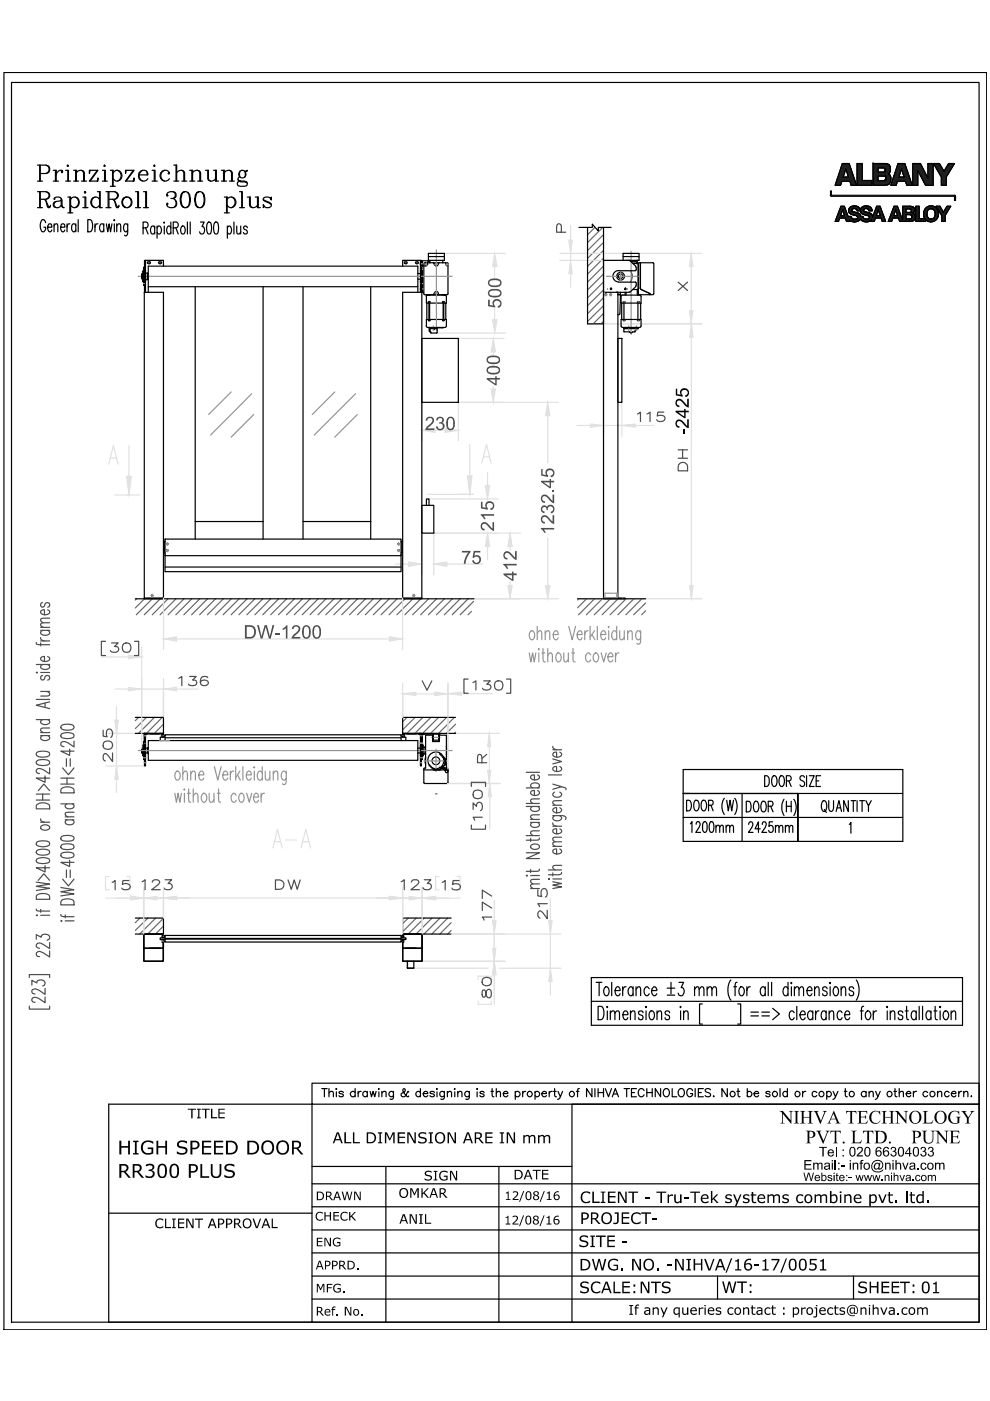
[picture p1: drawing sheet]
<svg xmlns="http://www.w3.org/2000/svg" width="210mm" height="297mm" viewBox="0 0 210 297" stroke-linecap="round" stroke-linejoin="round" font-family="sans-serif">
<!-- layer: 0 -->
<g fill="none" stroke="#000" stroke-width=".25">
<path d="M.8 15.4h208.4v266.5h-208.4zM2.4 17.5h205.2v262.8h-205.2zM124.6 48.2v20.5h3.4M128 55.2l5.6 .1M128 55.2h.1M128 48.2v20.5M131.1 58.4a.49 .49 0 0 1 .8-.2 .49 .49 0 0 1 0 .8 .49 .49 0 0 1-.8-.3M131.1 58.5h-.1v.3h.1M131.2 57.4a1.21 1.21 0 0 0-1.3 1.2 1.21 1.21 0 0 0 1.3 1.2M131.2 57.4h3.5M131.2 59.8h3.5M133.6 55.3l1.2 1.2"/>
<path d="M133.7 57.4a2.43 2.43 0 0 1 0 2.4M133.7 55.4h1.5M133.9 55.5h1.1v.4M134.2 55.9h1.1M134.7 59.8l.2 .2M134.8 56.5l.1 .2M134.9 57.2l-.2 .2M134.9 56.7v.5M134.9 60v.5M135.1 55.9h.1M135.1 55.4v.5M135.3 55.9l.2-.2 3 .1 .1 6.5"/>
<path d="M135.3 55.9v6.4M135.7 55.7v5.4l.2 .3M135.8 55.7v5.4M128 62h.1M129.4 61.4h.3M130.8 62h2.6M131 62.4v64.4h-3v-58.1M131 62.4v-.4h-3v6.7M131 62.4h.6M131 62.5h.6M131 66.7h.3M131.4 66.5l-.2 .2"/>
<path d="M131.6 62.4l-.2 4.1M131.6 62v.4M131.7 67.7h4.2M131.7 64.3h4.2M131.8 64.3v3.4M132.2 64.3v-.3h.3v.3M132.2 67.7v.3h.3v-.3M132.2 64.3v3.4M132.3 70.3l1.2 .1M132.3 62.6h3M132.3 69.7v.6M132.4 69.4l1 .1"/>
<path d="M132.4 64.3v3.4M132.5 62v.6M132.7 61.4h-.2M133.2 69.5v.1M133.4 69.5h1.6M133.4 69.5v.1M133.4 70.4l.4 .2M133.6 61.8l-.2 .1M133.8 70.6h.1M134.1 61.4h1.2M134.6 70.3l-.8 .3M134.8 69.5v.1"/>
<path d="M134.8 60.7l-1.2 1.2M134.9 60.5l-.1 .2M134.9 69.7l.1 .3h-.4v.3M135 69.6h-2.7l.1 .1M135 69.6h.3v.1h-2.9M135 69.5v.1M135.1 61.4v1.2M135.2 64.3v-.3h.3v.3M135.2 67.7v.3h.3v-.3M135.2 69.4v.1M135.2 69.4l-2.8 .1M135.2 64.3v3.4"/>
<path d="M135.2 69.4l-.2 .1M135.3 62.3l.2 .1M135.3 61.4h.1M135.4 64.3v3.4M135.5 62.5h3M135.8 64.3v3.4M135.9 61.4l1.8 .8M136 61.4l1.8 .8M137.7 62.2v.1M137.7 62.2l.1 .1M137.8 62.3v.2M138.6 62.3l-.2 .1"/>
<path d="M122.5 127h14.4M128 126.8v.2h4.5v-.2h-1.6M28.7 152.1h6v3.4M28.7 155.5h6M30.1 158.6h.2M30.1 158.6v1M30.2 158.6h.1M30.2 158.6v1h-.1M30.2 159.6h.1M30.3 158v2.2M30.3 158h.1M30.5 157.9h.1"/>
<path d="M30.5 157.2l.1 3.8v-3.8v3.8h-.1zM30.5 158h-.2M30.6 155.5v1.7M30.7 155.5l-.1 .1M30.7 155.4l-.1 .2M30.7 155.7l-.1 6.7h.2v-6.4M30.7 155.5h.2M30.8 158h.1M30.8 159.6l.6 .1M30.8 158.6h.5M30.8 158v2.2M31.1 155.7l-.3 .2"/>
<path d="M31.1 155.4l-.3 .1-.2 .4M31.4 158.5h-.1v1.1M31.4 157h57.2v4.2h-57.2zM34.5 156.1h.1M34.5 155.7h-.2v.6M34.5 156.2v.1M34.6 155.7l-.1 .5M34.6 155.7v.5M34.7 155.5v.8M34.7 155.5v.2h-3.6M34.7 155.6v.6M35 157v-1.2h50v1.2"/>
<path d="M35 155.9h-.2v.4h-.8v.7M35 156.4h50M85 155.9h.2v.4h.8v.7M85.3 156.1h.2M85.4 155.5v.2h3.5l.2 .1v6.6h.3l-.1-6.7M85.4 155.6v.7M85.4 155.7l.1 .5M85.5 156.3v-.6h.2v.6M88.9 155.4l.4 .3M89.1 155.5l.2 .1M89.1 158v2.2M89.1 158h.1"/>
<path d="M89.2 155.4l.2 .2M89.3 155.7l.1 .2M89.4 157.9h.1M89.4 155.6v5.4h.1v-.3M89.4 155.5v.3M89.6 158h.1M89.7 158h.1M89.7 158v2.2M90.2 155.9h1.7M91.7 155.9v1.3h1.5v-1.3h-.2M93.1 159.6a1.76 1.76 0 0 0-1.9 .4 1.76 1.76 0 0 0-.3 2M93.2 155.9h1.4v7"/>
<path d="M93.2 159.6l.1 .4M93.3 160l.1-.3 1 1.2v1.2l-1.2 1.2h-1.2M93.3 160l1 1v1.1l-1.1 1.1h-1.1l-1-1M96.6 152.1h-11.2v3.4h11.2M30.3 160.2h.1M30.3 160.2l.2 .1M30.5 160.3h.1M30.8 160.2h.1M89.1 160.2h.1M89.4 160.3h.1M89.4 160.7v.3M89.7 160.2h.1"/>
<path d="M89.7 160.2l-.1 .1M89.9 165.9l.1 .2M89.9 163v2.9M90 166.1h4.9M90.2 162.9l-.3 .1M90.9 162.1l.1 .2M93.2 162.9h.1M93.9 162.9l.6 .6M93.9 160.6a1.67 1.67 0 0 1-.3 1.9 1.67 1.67 0 0 1-1.9 .3M94.1 162.8l.5 .5M94.2 162.9h.7M94.8 162.9l.2 .1"/>
<path d="M95 165.9l-.2 .2M95 163v2.9M68.2 230.8h1.2M68.8 230.8v1.7M69.8 231.7l.4-.3 .4 .1 .1 1M69.8 230.8v1.7M71.3 230.8v.2zM71.3 231.5v1M72.8 231.6a.54 .54 0 0 0-.9 0l.1 .2 .7 .2 .1 .3a.54 .54 0 0 1-.9 0M75.3 231.6a.56 .56 0 0 0-.8-.1 .56 .56 0 0 0 0 .9 .56 .56 0 0 0 .8-.1M75.3 230.8v1.7M75.9 231.4v1.1"/>
<path d="M76.6 231.4l-.4 .1-.3 .4M77.9 231.6a.54 .54 0 0 0-.8 0 .54 .54 0 0 0 0 .8 .54 .54 0 0 0 .8-.1M77.9 231.4v1.1M78.5 231.4l.3 1.1 .3-1.1 .3 1.1 .3-1.1M80.3 230.8v.2zM80.3 231.5v1M81 231.7l.4-.3 .4 .1 .1 1M81 231.4v1.1M83.4 231.4l-.1 1.5-.2 .2-.4-.1M83.4 231.6a.54 .54 0 0 0-.8 0 .54 .54 0 0 0 0 .8 .54 .54 0 0 0 .8-.1M86.6 231.6l-.1-.2a1.07 1.07 0 0 1-1.3 1.1l-.2-.3 .1-.3 .7-.5a.36 .36 0 0 0-.1-.6l-.2 .1a1.41 1.41 0 0 0 .8 1.6h.3v-.1M89.1 231.6a.54 .54 0 0 0-.8 0 .54 .54 0 0 0 0 .8 .54 .54 0 0 0 .8-.1"/>
<path d="M89.1 230.8v1.7M89.7 231.9h1a.55 .55 0 0 0-.9-.3 .55 .55 0 0 0 .3 .9l.6-.2M92.1 231.6a.54 .54 0 0 0-.9 0l.1 .2 .7 .2 .1 .3a.54 .54 0 0 1-.9 0M92.6 230.9h.1zM92.7 231.5v1M94.2 231.4v1.3a.47 .47 0 0 1-.7 .3M94.2 231.6a.54 .54 0 0 0-.8 0 .54 .54 0 0 0 0 .8 .54 .54 0 0 0 .8-.1M94.9 231.7l.4-.3 .4 .1v1M94.9 231.4v1.1M96.3 230.9h.2zM96.4 231.5v1M97.1 231.7l.4-.3 .4 .1v1"/>
<path d="M97.1 231.4v1.1M99.5 231.4v1.3a.47 .47 0 0 1-.8 .3M99.5 231.6a.54 .54 0 0 0-.8 0 .54 .54 0 0 0 0 .8 .54 .54 0 0 0 .8-.1M101.2 230.8v.2zM101.2 231.5v1M102.6 231.6a.51 .51 0 0 0-.8 0v.2l.8 .2v.3a.51 .51 0 0 1-.8 0M104.1 231.4h.5M104.3 230.8v1.4l.1 .3h.3M105.2 231.7l.4-.3 .4 .1 .1 1M105.2 230.8v1.7M106.7 231.9h1a.52 .52 0 0 0-.8-.5 .52 .52 0 0 0-.1 .9 .5 .5 0 0 0 .4 .3 .5 .5 0 0 0 .5-.3M109.2 231.6a.56 .56 0 0 1 .9-.1 .56 .56 0 0 1 0 .9 .56 .56 0 0 1-.9-.1"/>
<path d="M109.2 231.4v1.7M110.8 231.4v1.1M111.4 231.4l-.3 .1-.3 .4M113.4 231.6a.54 .54 0 0 1 .8 0 .54 .54 0 0 1 0 .8 .54 .54 0 0 1-.8-.1M113.4 231.4v1.7M114.9 231.9h1a.55 .55 0 0 0-.7-.4 .55 .55 0 0 0-.4 .5 .55 .55 0 0 0 .5 .5h.3l.3-.2M116.4 231.4v1.1M117.1 231.4l-.4 .1-.3 .4M117.3 231.4h.6M117.6 230.8v1.4l.1 .3h.3M118.3 231.4l.5 1.1 .5-1.1M118.8 232.5l-.2 .4-.4 .2"/>
<path d="M122.2 231.4h.6M122.8 230.8l-.3 .1v.2v1.4M125.5 230.8v1.7l-1.1-1.7v1.7M126.1 230.8v1.7M126.8 230.8v1.7M126.8 231.6h1.2M128 230.8v1.7M128.3 230.8l.7 1.7 .7-1.7M129.8 232.5l.7-1.7 .6 1.7M130.1 231.9h.8M132.3 230.8h1.2M132.9 230.8v1.7"/>
<path d="M133.9 231.6h.6M134.9 230.8h-1v1.7h1M136.6 231.2a.63 .63 0 0 0-.8-.4 .63 .63 0 0 0-.5 .7 .69 .69 0 0 0 .3 .9 .69 .69 0 0 0 1-.3M137.1 231.6h1.2M137.1 230.8v1.7M138.3 230.8v1.7M140.1 230.8v1.7l-1.2-1.7v1.7M140.8 231.1a.78 .78 0 0 1 1.1 .1 .78 .78 0 0 1-.1 1.1 .78 .78 0 0 1-1.1-.1 .78 .78 0 0 1 .1-1.1zM142.5 230.8v1.7h1M144 231.1a.57 .57 0 0 1 .9 0 .78 .78 0 0 1 .2 1.1 .78 .78 0 0 1-1.1 .1l-.2-.4zM146.8 231.2a.63 .63 0 0 0-.7-.4 .63 .63 0 0 0-.5 .7 .69 .69 0 0 0 .3 .9 .69 .69 0 0 0 .9-.3v-.2h-.4M147.4 230.8v1.7"/>
<path d="M148.1 231.6h.6M149.1 230.8h-1v1.7h1M150.7 231.1a.64 .64 0 0 0-.7-.3 .64 .64 0 0 0-.5 .4l.2 .3 .9 .4 .1 .4a.72 .72 0 0 1-1.2 0M151.3 232.4v.1zM154.2 230.8v1.7l-1.1-1.7v1.7M156.2 231.4h.6M156.5 230.8v1.4l.1 .3h.3M158.4 231.6a.54 .54 0 0 1 .8 0 .54 .54 0 0 1 0 .8 .54 .54 0 0 1-.8-.1M158.4 230.8v1.7M159.9 231.9h1a.55 .55 0 0 0-.7-.4 .55 .55 0 0 0-.4 .5 .55 .55 0 0 0 .5 .5h.3l.3-.2M163.3 231.6a.5 .5 0 0 0-.5-.2 .5 .5 0 0 0-.4 .2l.1 .2 .7 .2 .1 .3a.5 .5 0 0 1-.5 .3 .5 .5 0 0 1-.4-.3M165.4 230.8v1.7"/>
<path d="M166.9 231.6a.54 .54 0 0 0-.8 0 .54 .54 0 0 0 0 .8 .54 .54 0 0 0 .8-.1M166.9 230.8v1.7M170.2 231.4v1.1M170.8 231.4a.58 .58 0 0 0-.6 .5M173.2 231.6a.54 .54 0 0 0-.8 0 .54 .54 0 0 0 0 .8 .54 .54 0 0 0 .8-.1M175.3 231.6a.54 .54 0 0 1 .8 0 .54 .54 0 0 1 0 .8 .54 .54 0 0 1-.8-.1M175.3 231.4v1.7M176.6 231.4l.6 1.1 .5-1.1M177.2 232.5l-.2 .4-.4 .2M179 231.4h.6M179.2 230.8v1.4l.1 .3h.3M183.6 231.6a.56 .56 0 0 0-.8-.1 .56 .56 0 0 0 0 .9 .56 .56 0 0 0 .8-.1"/>
<path d="M183.6 231.4v1.1M184.3 231.7l.4-.3 .4 .1 .1 1M184.3 231.4v1.1M185.7 231.4l.4 1.1 .5-1.1M186.1 232.5l-.1 .4-.4 .2M189.5 231.4h.6M189.8 230.8v1.4l.1 .3h.3M190.7 231.7l.4-.3 .4 .1v1M190.7 230.8v1.7M192.1 231.9h1a.55 .55 0 0 0-.6-.4 .55 .55 0 0 0-.5 .5 .55 .55 0 0 0 .6 .5l.5-.2M193.7 231.4v1.1M194.3 231.4a.58 .58 0 0 0-.6 .5"/>
<path d="M196.7 231.6a.54 .54 0 0 0-.8 0 .54 .54 0 0 0 0 .8 .54 .54 0 0 0 .8-.1M198.8 231.7l.4-.3 .4 .1 .1 1M198.8 231.4v1.1M201.2 231.6a.54 .54 0 0 0-.8 0 .54 .54 0 0 0 0 .8 .54 .54 0 0 0 .8-.1M201.7 231.9h1a.55 .55 0 0 0-.6-.4 .55 .55 0 0 0-.5 .5 .55 .55 0 0 0 .5 .5h.3l.3-.2M203.3 231.4v1.1M203.9 231.4l-.4 .1-.2 .4M204.3 231.7l.5-.3 .3 .1 .1 1M204.3 231.4v1.1M205.9 232.4v.1zM23.1 257.2h43.1M66.2 255.9h141.4"/>
<path d="M66.2 251h141.4M66.2 247.3h55.1M81.8 247.3v33M105.8 247.3v33M177.1 246v2M66.2 265.6h141.4M66.2 260.8h141.4M66.2 270.6h141.4M66.2 275.4h141.4M152.1 270.6v4.8M181 270.6v4.8M66.2 280.3v-46.2h-43.1v46.2h184.5v-50.6h-141.4v4.4h141.4h-86.3v46.2"/>
<circle cx="131.6" cy="58.6" r=".83"/>
<circle cx="128.4" cy="62.5" r=".15"/>
<circle cx="129.5" cy="62.5" r=".15"/>
<circle cx="129.5" cy="61.2" r=".15"/>
<circle cx="132.6" cy="61.2" r=".15"/>
<circle cx="92.4" cy="161.3" r=".83"/>
<circle cx="94.7" cy="163.6" r=".28"/>
<circle cx="112.3" cy="231.9" r=".56"/>
<circle cx="121.2" cy="231.9" r=".56"/>
<circle cx="155.3" cy="231.9" r=".56"/>
<circle cx="164.3" cy="231.9" r=".56"/>
<circle cx="169.1" cy="231.9" r=".56"/>
<circle cx="174.2" cy="231.9" r=".56"/>
<circle cx="180.6" cy="232" r=".57"/>
<circle cx="188.6" cy="231.9" r=".56"/>
<circle cx="197.7" cy="232" r=".57"/>
</g>
<g fill="#000">
<path d="M39.8 235.1h1.8v.2h-.8v1.8h-.3v-1.8h-.7zM41.8 235.1h.8v.2h-.3v1.6h.3v.2h-.8v-.2h.2v-1.6h-.2zM42.7 235.1h1.8v.2h-.7v1.8h-.3v-1.8h-.8zM44.7 235.1h.3v1.8h1v.2h-1.3zM46.3 235.1h1.4v.2h-1.1v.6h1.1v.2h-1.1v.8h1.1v.2h-1.4zM165.3 235.5h.7l1.6 2v-1.6l-.4-.4h1l-.4 .3v2.5l-1.8-2.2v1.9l.4 .2h-1l.4-.3v-2zM168.3 235.5h1.1l-.3 .4v2.1l.3 .2h-1.1l.4-.2v-2.2zM169.6 235.5h1.2l-.4 .3v1h1.2v-1l-.4-.3h1.2l-.4 .3v2.2l.4 .2h-1.2l.4-.2v-1.1h-1.2v1.1l.4 .2h-1.2l.4-.2v-2.2zM172.5 235.5l1.1 .1a.28 .28 0 0 0-.3 .2 .28 .28 0 0 0 .1 .3l.7 1.6 .6-1.6a.33 .33 0 0 0 .1-.3 .33 .33 0 0 0-.3-.3l.8 .1-.4 .4-.9 2.3-1.2-2.5zM173 239.7h1.1a.34 .34 0 0 0-.3 .3 .34 .34 0 0 0 .1 .3l.7 1.6 .6-1.6a.35 .35 0 0 0 .1-.3 .35 .35 0 0 0-.3-.3l.9 .1-.4 .4-.9 2.3-1.2-2.6zM176.1 239.7h2.2v.7l-.3-.5h-.7v2.1l.1 .2 .3 .2h-1.1l.3-.2 .1-.2v-2.1h-.4a.39 .39 0 0 0-.5 .5zM179.4 235.5h2.2v.7l-.3-.4-.6-.1v2.3l.3 .2h-1.1l.4-.2v-2.3l-.7 .1-.2 .4z"/>
<path d="M181.8 235.5h2l.1 .6-.4-.4h-1v1.1l.9-.1 .2-.3v.9l-.3-.4h-.8l.1 1.1h1l.5-.5-.3 .7h-2l.3-.2v-2.3zM183 239.7h2.2v.7l-.3-.5h-.6v2.3l.3 .2h-1.1l.4-.3v-2.2h-.7l-.2 .5zM184.6 235.9l.8-.4 .9 .2 .3-.2v.9l-.4-.6-.6-.2-.6 .4-.3 .8 .2 .9 .5 .4h.6l.7-.5-.4 .5-.8 .2-.9-.4-.3-.7v-.7zM186.9 235.5h1.1l-.4 .3v1h1.3v-1l-.4-.3h1.1l-.3 .3v2.2l.3 .2h-1.1l.4-.2v-1.1h-1.3v1.1l.4 .2h-1.1l.4-.2v-2.2zM189.7 235.5h.7l1.6 2v-1.7l-.4-.3h1l-.4 .4v2.4l-1.8-2.2v1.8l.3 .3h-.9l.4-.2v-2.1zM195.4 239.7h1.2l-.4 .3v1.6l.1 .5 .5 .2 .5-.1 .4-.3v-1.9l-.4-.3h1l-.4 .3v1.7l-.3 .5-.6 .3-.5-.1-.4-.2-.3-.6v-1.7zM195.6 235.5l1.2 .1a.35 .35 0 0 0-.4 .1 .35 .35 0 0 0 0 .4v1.9h.9l.6-.5-.3 .7h-2l.4-.2v-2.2zM198.3 239.7h.7l1.6 2.1v-1.9l-.4-.2h1l-.4 .4v2.3l-1.8-2.1v1.8l.3 .3h-.9l.4-.2v-2.1zM201.3 239.7h2.1v.6l-.3-.4h-1.1v1.1l.9-.1 .2-.3v.9l-.3-.4h-.8l.1 1.1h1l.5-.5-.2 .7h-2.1l.4-.2v-2.3zM201.3 236l.7-.5h.7l.5 .2 .2-.2v.8l-.5-.6h-.8l-.4 .4-.2 .9 .4 1 .9 .1 .2-.1v-1l-.3-.2h1l-.3 .1v1.2l-1.1 .2-.9-.4-.4-.7v-.6zM203.8 235.5h1.2l-.4 .3 .7 1.1 .6-.8a.32 .32 0 0 0 0-.3 .32 .32 0 0 0-.2-.3h.9l-.6 .6a2.63 2.63 0 0 0-.6 1.8v.2l.4 .1h-1.2l.4-.2v-.9l-.9-1.3zM25.3 241.9h.4v1.1h1.5v-1.1h.3v2.9h-.3v-1.5h-1.5v1.5h-.4z"/>
<path d="M28.2 241.9h1.2v.2h-.4v2.4h.4v.3h-1.2v-.3h.4v-2.4h-.4zM30.3 242.2l.4-.3 .7-.1 1.1 .3v.4l-1-.4-.7 .1-.5 .8 .1 .9 .2 .3 .5 .3 1-.2v-.7h-.8v-.3h1.2v1.3l-.7 .2h-.8l-.7-.3-.4-1v-.7zM30.9 246.9l1-.2 .7 .4 .1 .5-.5 .5 .4 .2 .2 .7-.3 .6-.4 .2-1.3-.2v-.4l.6 .2h.5l.4-.2 .1-.4-.1-.3-.8-.2v-.3l.5-.1 .2-.2a.55 .55 0 0 0-.2-.6 .55 .55 0 0 0-.6 0l-.5 .2zM33.2 241.9h.4v1.1h1.4v-1.1h.4v2.9h-.4v-1.5h-1.4v1.5h-.4zM37.7 242.1l.6-.3h.8l.6 .2v.4l-.7-.3-.7 .1a.43 .43 0 0 0-.4 .5 .43 .43 0 0 0 .6 .3l.9 .3 .3 .2 .1 .5-.2 .4-.7 .4h-.7l-.7-.2v-.5l.8 .4h.6l.4-.2a.63 .63 0 0 0-.2-.7 .63 .63 0 0 0-.6-.1l-.9-.4-.1-.7zM41.3 258.4h1.7v.2h-.7v1.8h-.2v-1.8h-.8zM42.5 246.8h.4v2.6h1.5v.3h-1.9zM42.8 241.9h2v.3h-1.6v.8h1.6v.3h-1.6v1.1h1.6v.4h-2zM44.7 246.8h.4v2.2l.2 .3 .4 .2 .5-.1 .3-.4 .1-2.2h.3v2.1l-.1 .4-.4 .4-.9 .1-.6-.4-.2-.5zM45.4 241.9h1.9v.3h-1.6v.8h1.6v.3h-1.6v1.1h1.6v.4h-1.9zM47.7 247.1l.5-.3 .4-.1 1.1 .2v.5l-.9-.3h-.6l-.2 .3 .1 .5 1.5 .4 .2 .7-.4 .6-.4 .2h-.8l-.6-.2v-.6l.7 .4h.7a.49 .49 0 0 0 .4-.7 .49 .49 0 0 0-.7-.2l-1-.4-.1-.3zM53.5 258.4h.3l.7 1.7 .6-1.7h.3l-.8 2h-.3z"/>
<path d="M67.1 257.2l.5-.3 .8 .2v.3l-.4-.3-.5 .1-.3 .4 .1 .8 .7 .2 .4-.2v.3l-.8 .1-.5-.3-.2-.9zM68.8 257h.2v.7h.9v-.7h.3v1.8h-.3v-.9h-.9v.9h-.2zM70.7 257h1.2v.2h-1v.5h1v.2h-1v.7h1v.2h-1.2zM72.4 257.2l.4-.3 .9 .2v.3l-.4-.3-.5 .1-.4 .5 .2 .7 .6 .2 .5-.2v.3l-.8 .1-.5-.2-.2-.5zM73 240.1h.3v2h1.2v.3h-1.5zM72.5 252.6h.2l.4 1.6 .4-1.6h.2l.4 1.6 .4-1.6h.2l-.5 1.9h-.2l-.4-1.6-.4 1.6h-.3zM74 257h.3v.9l.9-.9h.3l-.8 .8 .8 1h-.3l-.7-.8-.2 .1v.7h-.3zM74.8 240.1h.3v2h1.2v.3h-1.5zM75.1 252.6h.4l.8 1.5v-1.5h.2v1.9h-.3l-.9-1.7v1.7h-.2zM80.1 240.1h1v.2h-.3v1.9h.3v.2h-1v-.2h.4v-1.9h-.4zM81.6 240.1h.4l.7 1.3 .6-1.3h.4v2.3h-.3v-2l-.7 1.4h-.2l-.6-1.4v2h-.3zM84.3 240.1h1.6v.3h-1.2v.6h1.2v.3h-1.2v.8h1.2v.3h-1.6z"/>
<path d="M86.3 240.1h.6l1 1.9v-1.9h.3v2.3h-.4l-1.2-2.1v2.1h-.3zM86.9 257.4h.4l.8 1.7v-1.7h.3v2.1h-.4l-.9-1.9v1.9h-.2zM87 251.9h.4l.5 1.2 .5-1.2h.4v2.1h-.3v-1.8l-.5 1.2h-.2l-.6-1.2v1.8h-.2zM88.8 257.4h.8v.2h-.2v1.7h.2v.2h-.8v-.2h.3v-1.7h-.3zM88.8 240.4l.4-.3 .7-.1 .5 .2v.4l-.5-.3h-.5a.41 .41 0 0 0-.3 .6 .41 .41 0 0 0 .5 .2l.8 .2 .1 .3-.1 .5-.5 .3-1.2-.1v-.4l.6 .3h.5l.3-.3a.37 .37 0 0 0 0-.4 .37 .37 0 0 0-.5-.1l-.8-.3-.1-.3zM89.4 251.9h.2v1.1l1-1.1h.3l-.9 1 1 1.1h-.4l-.8-1-.2 .3v.7h-.2zM90.1 257.4h.3v1.8h1v.3h-1.3zM90.1 248.5l.4-.3h.5l.5 .1v.4l-.8-.2a.33 .33 0 0 0-.4 .4 .33 .33 0 0 0 .5 .2l.8 .3v.6l-.6 .3-1-.2v-.3l.7 .3 .4-.1a.36 .36 0 0 0 .2-.5 .36 .36 0 0 0-.6-.1l-.5-.2-.2-.3zM90.9 240.1h.9v.2h-.3v1.9h.3v.2h-.9v-.2h.3v-1.9h-.3zM91.9 248.2h.8v.3h-.2v1.6h.2v.2h-.8v-.2h.3v-1.6h-.3zM93.3 248.6l.7-.4 .9 .2v.3l-.5-.2h-.6l-.4 .6 .1 .7 .6 .3 .5-.1v-.5h-.5v-.2h.8v.8l-1 .2-.5-.2-.3-.5zM94.9 240.1h.5l1 1.9v-1.9h.3v2.3h-.4l-1.1-2.1v2.1h-.3z"/>
<path d="M95.4 248.2h.4l.9 1.7v-1.7h.2v2.1h-.3l-.9-1.8v1.8h-.3zM102.9 240.1h1.5v.3h-1.2v.6h1.2v.3h-1.2v.8h1.2v.3h-1.5zM105.9 240.1h1v.2h-.3v1.9h.3v.2h-1v-.2h.4v-1.9h-.4zM107.2 258l.6-.2v1.6h.4v.2h-1v-.2h.4v-1.2h-.4zM107.3 252.9l.6-.3v1.7h.3v.1h-.9v-.1h.3v-1.3h-.3zM107.4 240.1h.5l1 1.9v-1.9h.3v2.3h-.4l-1.1-2.1v2.1h-.3zM108.7 252.7l.8-.1 .3 .2v.6l-.8 .8h.9v.2h-1.2v-.2l.9-1a.45 .45 0 0 0-.3-.5 .45 .45 0 0 0-.6 .2zM108.7 257.9l.6-.2 .4 .2 .1 .2-.1 .6-.8 .7h1v.2h-1.2v-.3l.8-.8a.45 .45 0 0 0-.2-.6 .45 .45 0 0 0-.6 .2zM110.9 257.7h.2l-.8 2.3h-.2zM110.9 252.5h.3l-.9 2.3h-.2zM110.9 240.7h.3v.2l.4-.3 .4 .1a.44 .44 0 0 0 .8-.1l.5 .1 .2 .2v1.5h-.3v-1.1a.42 .42 0 0 0-.4-.4 .42 .42 0 0 0-.4 .4v1.1h-.3v-1.1a.4 .4 0 0 0-.3-.4 .4 .4 0 0 0-.5 .2l-.1 1.3h-.3zM112.9 248h1.8v.2h-.8v1.9h-.2v-1.9h-.8z"/>
<path d="M115.3 257.7h.2l-.9 2.3h-.2zM115.3 252.5h.2l-.9 2.3h-.2zM114.9 248h1.4v.2h-1.1v.6h1.1v.2h-1.1v.8h1.1v.3h-1.4zM114.1 240.7h.3v.2l.4-.3 .4 .1a.4 .4 0 0 0 .7-.1h.4l.3 .3 .1 1.5h-.3v-1.1a.42 .42 0 0 0-.3-.4 .42 .42 0 0 0-.5 .1l-.1 1.4h-.3v-1a.44 .44 0 0 0-.2-.5 .44 .44 0 0 0-.6 .2v1.3h-.3zM115.9 258l.6-.2v1.6h.4v.2h-1v-.2h.4v-1.2h-.4zM115.9 252.9l.7-.3v1.7h.4v.1h-1.1v-.1h.4v-1.3h-.4zM123.4 252.9l.6-.3 1.1 .2v.4l-.6-.3h-.6l-.3 .3-.2 .6 .1 .5 .3 .4 .6 .1 .7-.3v.4l-1.1 .2-.7-.4-.2-.9zM125.6 252.6h.3v2.2h1.3v.3h-1.6zM127.4 252.6h.9v.3h-.3v1.9h.3v.3h-.9v-.3h.3v-1.9h-.3zM128.9 252.6h1.6v.3h-1.3v.7h1.3v.3h-1.3v.9h1.3v.3h-1.6zM130.3 257h.9v2l-.3 .5h-.3h-.6v-.3h.6l.2-.2v-1.7h-.5zM131 252.6h.5l1.1 2v-2h.3v2.5h-.4l-1.2-2.2v2.2h-.3z"/>
<path d="M131.8 257h1.6v.3h-1.3v.7h1.3v.3h-1.3v.9h1.3v.3h-1.6zM133.2 252.6h2.1v.3h-.9v2.2h-.3v-2.2h-.9zM134.1 257.4l.8-.4 .9 .2v.4l-.4-.3h-.6l-.5 .3-.2 .4v.6l.3 .5 .6 .2 .8-.3v.3l-.5 .2h-.6l-.6-.2-.3-.6v-.8zM136.7 253.9h1v.3h-1zM136 257h2v.3h-.9v2.2h-.3v-2.2h-.8zM138.3 258.3h1v.3h-1zM139.2 252.6h2.1v.3h-.9v2.2h-.4v-2.2h-.8zM141.5 253.2h.3v.3l.5-.3h.4v.4l-.4-.1-.5 .3v1.3h-.3zM142.9 253.2h.4v1.2a.41 .41 0 0 0 .2 .4 .41 .41 0 0 0 .5 0l.2-.2v-1.4h.3v1.9h-.3v-.2l-.6 .2-.6-.3zM145.1 253.9h1v.3h-1zM146.3 252.6h2.1v.3h-.9v2.2h-.3v-2.2h-.9zM150.7 252.5h.3v1.7l.9-1h.4l-.8 .9 .9 1h-.4l-.8-.8-.2 .2v.6h-.3z"/>
<path d="M153.8 253.5l.5-.3 .8 .1v.4l-.4-.3-.4 .1a.3 .3 0 0 0-.1 .4 .3 .3 0 0 0 .4 .1l.5 .3v.6l-.4 .2h-.6l-.4-.1v-.4l.8 .2a.32 .32 0 0 0 .4-.3 .32 .32 0 0 0-.5-.2l-.5-.2zM155.4 253.2h.4l.5 1.4 .6-1.4h.3l-1 2.5h-.4l.4-.7zM157.6 253.4l.4-.2h.5l.4 .1v.4l-.6-.3a.31 .31 0 0 0-.5 .3 .31 .31 0 0 0 .5 .3l.4 .1 .2 .5-.2 .4-.3 .1-.8-.1-.1-.4 .7 .2a.32 .32 0 0 0 .4-.3 .32 .32 0 0 0-.5-.2l-.5-.3zM159.4 252.7h.3v.5h.6v.3h-.6v.9a.39 .39 0 0 0 .2 .4 .39 .39 0 0 0 .4 0l-.1 .3h-.4l-.4-.3v-1.3h-.2v-.3h.2zM162.7 253.2h.3v.2l.4-.2h.5a.28 .28 0 0 0 .3 .3 .28 .28 0 0 0 .3-.3h.5l.3 .2 .1 1.7h-.3v-1.1a.45 .45 0 0 0-.4-.5 .45 .45 0 0 0-.5 .4v1.2h-.3v-1.1a.47 .47 0 0 0-.3-.5 .47 .47 0 0 0-.6 .2v1.4h-.3zM166 253.4l.4-.2h.6l.2 .1v.4l-.5-.3a.31 .31 0 0 0-.5 .3 .31 .31 0 0 0 .5 .3l.2 .1a.57 .57 0 0 1 .3 .8 .57 .57 0 0 1-.8 .2l-.6-.1v-.4l.7 .2a.33 .33 0 0 0 .5-.2 .33 .33 0 0 0-.5-.3l-.6-.3-.1-.3zM168.9 253.5l.6-.3 .8 .2v.3l-.7-.3-.4 .3-.1 .3 .2 .7 .5 .1 .5-.2v.4l-.9 .1-.4-.3-.2-.5zM170.5 246h1.5v.2h-1.2v.6h1.1v.3h-1.1v.7h1.3v.2h-1.6zM170.3 248.6h.2l.4 1.5 .4-1.5h.3l.4 1.5 .4-1.5h.2l-.5 1.8h-.2l-.5-1.6-.4 1.6h-.2zM172.4 246.5h.2v.2l.3-.2h.4l.2 .3 .3-.3h.4l.2 .3v1.2h-.3v-.9a.31 .31 0 0 0-.3-.4 .31 .31 0 0 0-.2 .4v.9h-.3v-1.2h-.5l-.1 1.2h-.3zM173.7 243.2h1.6v.2h-.6v1.8h-.3v-1.8h-.7zM172.7 253.2h.3v.2l.4-.2h.4l.3 .3 .5-.3 .6 .1 .2 .3v1.5h-.3v-1.4l-.2-.2-.7 .2v1.4h-.3l-.1-1.5-.4-.1-.4 .2v1.4h-.3z"/>
<path d="M175.5 249.2l.6-.1 .3 .2v.2l-.3-.2a.25 .25 0 0 0-.3-.1 .25 .25 0 0 0-.1 .4 .25 .25 0 0 0 .4 0l.1 .1a.4 .4 0 0 1 .2 .6 .4 .4 0 0 1-.6 .1l-.3-.1-.1-.3h.2l.2 .2a.23 .23 0 0 0 .4 .1 .23 .23 0 0 0-.1-.4l-.6-.3zM177.3 248.8l.2-.1v.4h.3v.2h-.3v.8l.3 .1v.2a.34 .34 0 0 1-.5-.4v-.7h-.1zM178.3 247.1h.8v.3h-.8zM179.9 249.6h.7v.3h-.7zM179 253.2h.3v.2l.4-.2 .7 .1 .1 .4v1.4h-.3v-1.2l-.2-.4-.7 .2v1.4h-.3zM180.8 246.5h.2v.2l.3-.2h.4l.2 .2 .1 1.3h-.3v-.9a.35 .35 0 0 0-.4-.4 .35 .35 0 0 0-.3 .5v.8h-.2zM181.4 249.1h.2l.3 1 .2-1h.3l.2 1 .3-1h.2l-.4 1.3h-.2l-.2-1-.3 1h-.2zM182.4 246.1l.3-.2 .4 .1-.1 .2-.3 .1v.2h.3v.2h-.3v1.3h-.3v-1.3h-.2v-.2h.2zM180.5 239.7l1.2 .1a.36 .36 0 0 0-.4 .1 .36 .36 0 0 0-.1 .4l.1 1.9h.9l.5-.5-.2 .7h-2l.3-.2v-2.2zM181.8 243.3l.5-.2 .6 .3v.6l-.9 .9h1v.3h-1.4l.2-.5 .9-.8a.39 .39 0 0 0-.3-.6 .39 .39 0 0 0-.5 .5l-.2-.1zM183.2 249.1h.2l.3 1 .2-1h.2l.3 1 .3-1h.2l-.4 1.3h-.2l-.3-1-.2 1h-.3zM184.9 249.1h.3l.2 1 .3-1h.2l.3 1 .3-1h.2l-.4 1.3h-.3l-.2-1-.3 1h-.2z"/>
<path d="M186.9 250.1h.3v.3h-.3zM187.6 249.1h.1v.2l.3-.2 .5 .2 .1 1.1h-.2v-.8a.31 .31 0 0 0-.4-.3 .31 .31 0 0 0-.2 .4v.7h-.2zM187.6 246.5h.3v.2l.2-.2 .7 .1v1.4h-.2v-.9a.35 .35 0 0 0-.4-.4 .35 .35 0 0 0-.3 .5v.8h-.3zM186.2 253.2h.3l.6 1.5 .6-1.5h.3l-.7 1.9h-.4zM188.9 243.4l.5-.3 .6 .3v.4l-.3 .3 .4 .3v.5l-.3 .3h-.5l-.4-.2-.1-.4h.2l.3 .4 .5-.2a.4 .4 0 0 0-.1-.5 .4 .4 0 0 0-.4-.1l.1-.2a.35 .35 0 0 0 .4-.3 .35 .35 0 0 0-.3-.4 .35 .35 0 0 0-.4 .4h-.3zM188.4 252.7h.3v.5h.6v.3h-.6v.9a.39 .39 0 0 0 .2 .4 .39 .39 0 0 0 .4 0l-.1 .3h-.4l-.3-.3-.1-1.3h-.2v-.3h.2zM189.5 248.6h.2v.7l.2-.2 .5 .2 .1 1.1h-.2v-.8a.3 .3 0 0 0-.4-.3 .3 .3 0 0 0-.2 .4v.7h-.2zM189.9 246h.2v.7l.3-.2h.4l.2 .2 .1 1.3h-.3v-1a.37 .37 0 0 0-.4-.3 .37 .37 0 0 0-.3 .5v.8h-.2zM189.9 254.6h.3v.5h-.3zM190.7 249.1h.2l.4 1 .3-1h.3l-.5 1.3h-.2zM191.3 246.5h.2l.5 1.2 .4-1.2h.2l-.5 1.5h-.3zM193.5 250.1h.2v.3h-.2z"/>
<path d="M193.1 252.7h.3v.5h.6v.3h-.6v.9a.39 .39 0 0 0 .1 .4 .39 .39 0 0 0 .5 0l-.1 .3h-.5l-.3-.3v-1.3h-.2v-.3h.2zM194.5 247.7h.3v.3h-.3zM194.1 249.3l.7-.2 .3 .4-.3-.1a.41 .41 0 0 0-.5 .4 .41 .41 0 0 0 .6 .3v-.2l.2 .1-.3 .4h-.5l-.3-.5zM195.3 243.3l.4-.2 .4 .1 .2 .3v.4l-.2 .2 .3 .2 .1 .4-.5 .5h-.6l-.3-.3v-.3h.3l.2 .4h.3l.3-.4-.2-.4h-.4l.1-.2 .4-.2v-.3l-.4-.2-.3 .4h-.3zM195.3 246.8l.3-.3h.5l.3 .3v.2h-.2l-.2-.3h-.2l-.3 .2-.1 .6 .2 .3a.4 .4 0 0 0 .6-.4l.3 .2-.4 .4-.7-.1-.3-.6zM196.8 243.4l.5-.3 .6 .3v.4l-.3 .3 .4 .3v.5l-.3 .3h-.4l-.5-.2-.1-.4h.3l.3 .4 .4-.2a.42 .42 0 0 0-.1-.5 .42 .42 0 0 0-.4-.1l.1-.2a.35 .35 0 0 0 .4-.3 .35 .35 0 0 0-.3-.4 .35 .35 0 0 0-.4 .4h-.3zM196.7 249.1h.2v.2l.3-.2 .4 .2 .3-.2h.4l.1 .3v1h-.2v-.8a.28 .28 0 0 0-.3-.3 .28 .28 0 0 0-.2 .3v.8h-.2v-.8a.29 .29 0 0 0-.4-.3 .29 .29 0 0 0-.2 .4v.7h-.2zM196.6 254.6h.4v.5h-.4zM198.2 246.5h.3v.2l.1-.2h.5l.2 .3 .3-.3 .5 .1 .2 1.4h-.3v-.9a.33 .33 0 0 0-.4-.4 .33 .33 0 0 0-.2 .4v.9h-.3v-.9a.34 .34 0 0 0-.4-.4 .34 .34 0 0 0-.2 .5v.8h-.3zM33.2 258.6l.5-.3 .9 .2v.3l-.4-.2h-.6l-.4 .5v.6l.2 .4 .8 .1 .4-.3v.4l-.9 .1-.5-.2-.3-.6v-.5zM35 258.4h.2v1.7h1.1v.3h-1.3zM36.5 258.4h.8v.2h-.3v1.6h.3v.2h-.8v-.2h.2v-1.6h-.2z"/>
<path d="M37.7 258.4h1.4v.2h-1.1v.6h1.1v.2h-1.1v.7h1.1v.3h-1.4zM39.5 258.4h.4l.9 1.6v-1.6h.2v2h-.3l-1-1.8v1.8h-.2zM57.6 258.4h.3v1.7h1v.3h-1.3zM67.2 262.4h1.2v.2h-1v.5h1v.3h-1v.6h1v.2h-1.2zM67.2 272.2h.3l.5 1 .4-1h.4v1.8h-.2v-1.5l-.5 1h-.2l-.5-1v1.5h-.2zM68.8 262.4h.3l.8 1.5v-1.5h.3v1.8h-.4l-.8-1.6v1.6h-.2zM69.3 272.2h1.2v.2h-1v.5h.8v.2h-.8v.9h-.2zM70.5 277.1l.5-.1h.1v.2a.28 .28 0 0 0-.3 0 .28 .28 0 0 0-.2 .3h.5v.2h-.5v1.2h-.2v-1.2h-.1v-.2h.1zM71.4 278.6h.3v.3h-.3zM70.8 262.6l.5-.2 .9 .2v.2l-.5-.2h-.6l-.3 .5v.5l.5 .5 .7-.1v-.4h-.6v-.3h.8l-.1 .9-.9 .1-.5-.3-.1-.3v-.6zM70.9 272.5l.5-.3 .8 .1v.3l-.5-.2h-.4l-.4 .5v.6l.5 .4 .6-.1v-.5h-.5v-.2h.7v.8l-.9 .2-.4-.3-.3-.4v-.6zM72.8 273.7h.3v.3h-.3z"/>
<path d="M73.1 277.1h.4l.8 1.5v-1.5h.2v1.8h-.3l-.9-1.6v1.6h-.2zM75.7 268.8h.3v.4h-.3zM76.6 278.6h.3v.3h-.3zM123 262.1l.5-.2 1.2 .2v.4l-.8-.3-.5 .1-.1 .1a.57 .57 0 0 0 .7 .6l.7 .4v.4l-.1 .4-.7 .3-1.1-.3v-.4l.8 .4 .5-.1 .3-.2a.61 .61 0 0 0-.8-.6l-.6-.2-.1-.3zM123.1 272l.5-.3h.7l.5 .2v.3l-.5-.2h-.7a.49 .49 0 0 0-.1 .7 .49 .49 0 0 0 .6 .1l.7 .3v.8l-.7 .3-1.1-.2v-.4l.7 .3h.5a.4 .4 0 0 0 .3-.5 .4 .4 0 0 0-.5-.3l-.9-.3-.1-.3zM125.2 262h.9v.2h-.3v2h.3v.2h-.9v-.2h.3v-2h-.3zM125.6 271.9l.6-.2h.6l.5 .2v.4l-.5-.3h-.7l-.4 .4-.1 .5 .3 .9 .8 .1 .6-.3v.4l-1 .2-.5-.1-.3-.3-.2-.9zM126.4 262h2v.3h-.9v2.1h-.3v-2.1h-.8zM125.5 266.9h.3l.6 2 .5-2h.3l.5 2 .5-2h.4l-.7 2.5h-.4l-.5-2.1-.5 2.1h-.3zM128.8 262h1.6v.3h-1.3v.6h1.3v.3h-1.3v.9h1.3v.3h-1.6zM129.1 267.3l.8-.4 1.1 .2v.4l-.5-.3h-.7l-.3 .1-.3 .5 .2 .9 .5 .4 .9-.1v-.6h-.7v-.3h.9v1.1l-1 .2-.9-.4-.2-.5v-.7zM130.1 271.7h.3v2.2h1.2v.3h-1.5z"/>
<path d="M131.7 268.9h.4v.5h-.4zM132 263.2h1v.3h-1zM131.9 271.7h1.6v.3h-1.3v.7h1.3v.3h-1.3v.9h1.3v.3h-1.6zM133.4 276.7h.8v.2h-.3v1.7h.3v.2h-.8v-.2h.3v-1.7h-.3zM134.8 276.7l.7-.1v.3l-.4-.1-.2 .1v.3h.5v.2h-.5v1.4h-.2v-1.4h-.2zM134 266.9h.5l1.1 2v-2h.3v2.5h-.4l-1.1-2.2v2.2h-.4zM135.8 271.7h.5l1.1 2v-2h.3v2.5h-.4l-1.2-2.2v2.2h-.3zM139.3 268.9h.4v.5h-.4zM138.4 277.2h.2l.1 .2 .6-.2 .3 .2 .1 1.4h-.3v-.9a.44 .44 0 0 0-.2-.5 .44 .44 0 0 0-.6 .2v1.2h-.2zM138 271.7h2.1v.3h-.9v2.2h-.3v-2.2h-.9zM140 277.2h.3l.5 1.1 .5-1.1h.2l-.9 2.1h-.2l.2-.6zM140.4 272l.6-.3h.6l.5 .2v.3l-.5-.2h-.7a.49 .49 0 0 0 0 .7 .49 .49 0 0 0 .6 .1l.6 .3v.7l-.7 .4-1.1-.2v-.4l.7 .3h.5a.4 .4 0 0 0 .3-.5 .4 .4 0 0 0-.5-.3l-.9-.3-.1-.3z"/>
<path d="M141.5 268.1h1.1v.3h-1.1zM143.1 266.9h.5l1.1 2v-2h.3v2.5h-.4l-1.1-2.2v2.2h-.4zM144.6 277.2h.3v1.1a.45 .45 0 0 0 .8 .1v-1.2h.3v1.6h-.3v-.2l-.4 .2h-.4l-.2-.3zM145.5 266.9h1v.3h-.3v1.9h.3v.3h-1v-.3h.4v-1.9h-.4zM147.1 266.9h.3v1h1.2v-1h.3v2.5h-.3v-1.3h-1.2v1.3h-.3zM148.2 277.2h.2v.3l.3-.3h.4v.3h-.3l-.4 .2v1.1h-.2zM149.3 266.9h.3l.8 2.2 .8-2.2h.3l-.9 2.5h-.4zM151.8 277.4l.7-.2 .4 .1v.3l-.4-.2a.27 .27 0 0 0-.4 0 .27 .27 0 0 0-.1 .3 .27 .27 0 0 0 .4 .1l.2 .1a.49 .49 0 0 1 .3 .7 .49 .49 0 0 1-.8 .2l-.3-.1v-.3l.5 .2a.28 .28 0 0 0 .4-.3 .28 .28 0 0 0-.4-.2l-.5-.2zM155 266.8h.3l-1.2 3h-.3zM154.4 277.4l.4-.2 .7 .1v.3l-.7-.2-.3 .3v.5l.2 .3 .5 .1 .3-.2v.3l-.6 .1-.5-.2-.2-.5zM153.1 271.7h.3l.6 2 .5-2h.3l.5 2 .5-2h.4l-.7 2.5h-.4l-.5-2.1-.5 2.1h-.3zM155.9 267.3l.8-.4v2.2h.5v.3h-1.3v-.3h.5v-1.6h-.5z"/>
<path d="M156.3 271.7h2.1v.3h-.9v2.2h-.3v-2.2h-.9zM157.6 277.2h.2v.2l.4-.2 .5 .1 .2 1.5h-.3v-1a.41 .41 0 0 0-.3-.4 .41 .41 0 0 0-.5 .2v1.2h-.2zM159.4 276.8h.2v.4h.6v.2h-.6v.8a.35 .35 0 0 0 .2 .3 .35 .35 0 0 0 .4 0v.3h-.4a.38 .38 0 0 1-.4-.5v-.9h-.2v-.2h.2zM159.9 268.1h1v.3h-1zM161.7 267.3l.8-.4v2.2h.5v.3h-1.3v-.3h.5v-1.6h-.5zM162.2 277.5l.5-.3 .7 .1v.3l-.8-.2-.3 .4 .2 .7 .5 .1 .4-.2v.3l-.7 .1-.5-.2-.1-.3zM163.7 276.8h.2v.4h.6v.2h-.6v.8a.35 .35 0 0 0 .2 .3 .35 .35 0 0 0 .4 0v.3h-.3l-.3-.1-.2-.2v-1.1h-.2v-.2h.2zM163.6 266.9h1.7v.4l-1.1 2.1h-.4l1.2-2.2h-1.4zM166.6 266.8h.3l-1.2 3h-.3zM169.9 277.2h.2v.3l.4-.3h.3v.3h-.3l-.4 .2v1.1h-.2zM171.7 266.9h1.5v.3h-1.2v.6l.7 .1 .5 .5-.2 .7-.4 .3h-.5l-.5-.2v-.3l.9 .2 .3-.3-.1-.6h-1zM173.8 267.3l.9-.4v2.2h.5v.3h-1.4v-.3h.6v-1.6h-.6z"/>
<path d="M175.5 277.5l.5-.3 .6 .1v.3l-.3-.2-.5 .1-.2 .4 .2 .6 .5 .1 .3-.2v.3l-.6 .1-.5-.3-.1-.3zM177 276.8h.2v.4h.6v.2h-.6v.7a.35 .35 0 0 0 .2 .4 .35 .35 0 0 0 .4 0v.3h-.3l-.5-.2v-1.2h-.2v-.2h.2zM178 277.4l.8-.2 .3 .1v.3l-.4-.2a.27 .27 0 0 0-.3 0 .27 .27 0 0 0-.1 .3 .27 .27 0 0 0 .3 .1l.2 .1a.48 .48 0 0 1 .4 .6 .48 .48 0 0 1-.7 .3l-.5-.1v-.3l.5 .2a.28 .28 0 0 0 .4-.3 .28 .28 0 0 0-.4-.2l-.4-.2zM182.4 277.2h.3v.2l.4-.2 .5 .1 .1 1.5h-.2v-.9a.41 .41 0 0 0-.3-.5 .41 .41 0 0 0-.5 .2v1.2h-.3zM182.1 272l.5-.3 1.2 .2v.3l-.8-.3-.5 .2a.46 .46 0 0 0 0 .6 .46 .46 0 0 0 .6 .1l.7 .3v.8l-.8 .3-1-.2v-.4l.7 .3h.5a.4 .4 0 0 0 .3-.5 .4 .4 0 0 0-.5-.3l-.9-.3-.1-.3zM184.4 271.7h.3v1h1.2v-1h.4v2.5h-.4v-1.2h-1.2v1.2h-.3zM185 276.6h.3v.8l.4-.2 .5 .1 .1 1.5h-.3v-.9a.42 .42 0 0 0-.2-.5 .42 .42 0 0 0-.5 .2v1.2h-.3zM186.6 277.2h.3l.5 1.2 .5-1.2h.3l-.7 1.6h-.2zM186.9 271.7h1.6v.3h-1.3v.7h1.3v.3h-1.3v.9h1.3v.3h-1.6zM190.3 278.3h.4v.5h-.4zM189 271.7h1.7v.3h-1.4v.7h1.4v.3h-1.4v.9h1.4v.3h-1.7zM191.3 277.4l.7-.2 .4 .1v.3l-.4-.2a.58 .58 0 0 0-.6 .8 .58 .58 0 0 0 1 .2v.3l-.2 .1-.8-.1-.3-.6z"/>
<path d="M190.8 271.7h2.1v.3h-.9v2.2h-.3v-2.2h-.9zM194.5 277.2h.2v.2l.4-.2h.3a.28 .28 0 0 0 .3 .2 .28 .28 0 0 0 .2-.2h.6l.2 .3v1.3h-.2v-1a.36 .36 0 0 0-.4-.4 .36 .36 0 0 0-.4 .3v1.1h-.2l-.1-1.1a.41 .41 0 0 0-.7-.1v1.2h-.2zM197.8 272.1l.8-.4v2.2h.5v.3h-1.3v-.3h.5v-1.6h-.5z"/>
<path d="M176.8 235.5l1.1 2.5 .3 .2h-1l.2-.2-.2-.7h-1l-.3 .7 .3 .2h-.8l.3-.2zM176.7 236.1l-.5 1.1h1z"/>
<path d="M192.7 236.8a1.35 1.35 0 0 1 2.7 0 1.35 1.35 0 0 1-2.7 0zM193.6 235.8l-.4 .6 .1 1.2 .4 .4 .6 .1 .5-.5 .1-1.2-.2-.5-.4-.2z"/>
<path d="M198.1 236.9a1.35 1.35 0 0 1 2.7 0 1.35 1.35 0 0 1-2.7 0zM198.9 235.8l-.3 .7 .1 1.1 .5 .5h.6l.3-.3 .2-.5-.2-1.2-.4-.4h-.6z"/>
<path d="M25.3 246.8h1.3l.6 .4v.8l-.5 .5 1.1 1.2h-.6l-.9-1.2h-.6v1.2h-.4zM25.7 247.1v1.1l1-.1 .1-.3v-.4l-.3-.3z"/>
<path d="M28.1 246.8h1.3l.5 .3 .1 .7-.1 .4-.5 .3 1.2 1.2h-.6l-.9-1.2h-.6v1.2h-.4zM28.5 247.1v1.1h.8l.2-.2 .1-.6-.2-.2z"/>
<path d="M33.6 247.1l.3-.3 .6-.1 .7 .4 .2 1v.7l-.2 .6-.4 .3h-.8l-.5-.4-.1-1.6zM34.1 247.1l-.3 .4v1.5l.3 .4 .4 .1 .4-.4 .1-1.4-.2-.5z"/>
<path d="M36.3 247l.8-.3 .5 .2 .2 .4 .2 1.5-.2 .5-.4 .4h-1l-.3-.5-.2-1.3zM36.6 247.1l-.2 .6v1.2l.2 .5 .5 .1 .3-.2 .1-.4v-1.3l-.3-.5z"/>
<path d="M40 246.8h1.4l.5 .4 .1 .4-.1 .6-.3 .3-1.1 .1v1.1h-.5zM40.5 247.1v1.2l.8-.1 .3-.3-.1-.5-.3-.3z"/>
<path d="M40.4 241.9h1.3l.5 .3 .1 .4v.4l-.3 .5-.5 .2h-.7v1.1h-.4zM40.8 242.2v1.1l.9-.1 .2-.2-.1-.6-.3-.2z"/>
<path d="M46.2 258.4h1l.4 .4-.1 .5-.2 .2-.8 .1v.8h-.3zM46.5 258.6v.8h.4a.41 .41 0 0 0 .4-.5 .41 .41 0 0 0-.5-.3z"/>
<path d="M47.9 258.4h1l.4 .5-.3 .6-.8 .1v.8h-.3zM48.2 258.6v.8h.4a.41 .41 0 0 0 .4-.5 .41 .41 0 0 0-.5-.3z"/>
<path d="M47.9 241.9h1.5l.7 .5 .3 .6v.5l-.5 1-.8 .3h-1.2zM48.3 242.2v2.2l1.3-.1 .4-.6v-.7l-.2-.4-.5-.4z"/>
<path d="M51.6 258.7l.5-.4 .8 .1 .3 .3 .1 1-.4 .6-.8 .1-.5-.3-.1-.4v-.7zM51.9 258.7l-.2 .5 .1 .6 .3 .4h.5l.4-.5v-.8l-.6-.4z"/>
<path d="M52.4 241.9h1.5l.7 .5 .3 .6v.5l-.5 1-.7 .3h-1.3zM52.9 242.2v2.2l1.2-.1 .4-.7v-.6l-.2-.4-.5-.4z"/>
<path d="M55.8 242.1l.6-.3h.5l.7 .2 .2 .2 .3 .7v.8l-.5 .9-.5 .2h-.7l-.8-.5-.2-1.3zM56.2 242.3l-.4 .6 .2 1.2 .5 .4 .8-.1 .3-.3 .1-.6-.1-.9-.5-.5h-.5z"/>
<path d="M58.9 242.2l.5-.3 .7-.1 .6 .2 .3 .2 .3 .7v.8l-.5 .9-.5 .2h-.7l-.8-.5-.2-1.3zM59.4 242.3l-.4 .6 .1 1.1 .5 .5 .8-.1 .3-.3 .2-.6-.2-1-.6-.4z"/>
<path d="M61.9 241.9h1.2l.6 .2 .1 .9-.6 .5 1.1 1.3h-.5l-.9-1.2h-.6v1.2h-.4zM62.3 242.2v1.1h.6l.5-.3v-.5l-.1-.2z"/>
<path d="M67.2 252.6h.8l.6 .4 .1 .8-.3 .5-.4 .2h-.8zM67.4 252.9v1.4l.7-.1 .3-.4v-.5l-.3-.4z"/>
<path d="M69.1 252.6h.8l.4 .3v.4l-.4 .4 .7 .8h-.3l-.6-.8h-.4v.8h-.2zM69.3 252.9v.6h.3a.35 .35 0 0 0 .4-.3 .35 .35 0 0 0-.4-.3z"/>
<path d="M71.3 252.6h.4l.6 1.9h-.3l-.1-.5h-.8l-.2 .5h-.3zM71.5 252.9l-.4 .8h.7z"/>
<path d="M71.4 240.1h.4l.9 2.3h-.4l-.2-.6h-1l-.2 .6h-.3zM71.6 240.3l-.4 1.2h.8z"/>
<path d="M77.8 240.1h1.1l.6 .4 .2 .3v.6l-.4 .8-.4 .2h-1.1zM78 240.3v1.8l1.1-.1 .3-.5-.1-.8-.5-.3z"/>
<path d="M84.8 252.2l.5-.3h.7l.3 .2 .3 1-.5 .8-.7 .1-.6-.4-.1-.9zM85.2 252.2l-.3 .4v.7l.3 .4h.6l.5-.5-.1-.7-.4-.4z"/>
<path d="M85.4 257.4h.4l.7 2.1h-.2l-.3-.6h-.8l-.3 .6h-.2zM85.6 257.7l-.4 1h.8z"/>
<path d="M91.8 251.9h.3l.8 2.1h-.3l-.2-.6h-.9l-.2 .6h-.3zM91.9 252.1l-.3 1.1h.7z"/>
<path d="M92.5 240.3l.4-.2 .6-.1 .6 .4 .3 .6v.5l-.2 .5-.3 .3-.9 .1-.6-.4-.2-1.1zM92.8 240.5l-.3 .5 .1 .8 .5 .4h.4l.6-.6-.1-.9-.6-.4z"/>
<path d="M93.2 251.9h.9l.4 .3v.5l-.4 .4 .8 .9h-.4l-.7-.8h-.3v.8h-.3zM93.5 252.1v.8l.7-.1 .1-.4-.2-.2z"/>
<path d="M99 240.1h.4l.9 2.3h-.4l-.2-.6h-1l-.2 .6h-.3zM99.2 240.3l-.4 1.2h.8z"/>
<path d="M100.7 240.1h.9l.5 .2 .1 .6-.5 .5 .9 1h-.4l-.8-.9h-.4v.9h-.3zM101 240.3v.9h.5l.3-.2v-.5l-.1-.1z"/>
<path d="M109.1 248h1l.5 .4 .3 .7-.4 .8-.7 .2h-.7zM109.4 248.2v1.6h.7l.4-.4v-.8l-.4-.3z"/>
<path d="M111.5 257.9l.6-.2 .5 .3v1.1l-.3 .5h-.5l-.4-.3v-.7zM111.8 258l-.2 .5 .1 .7 .1 .2 .3 .1 .3-.4v-.9l-.3-.3z"/>
<path d="M111.6 252.8l.3-.2h.4l.3 .3 .1 1-.4 .5h-.5l-.3-.3-.1-.8zM111.7 252.9v.9l.2 .4a.6 .6 0 0 0 .5-.9v-.3a.36 .36 0 0 0-.3-.2 .36 .36 0 0 0-.4 .1z"/>
<path d="M111.8 248h.3l.8 2.1h-.3l-.2-.6h-.9l-.2 .6h-.3zM112 248.2l-.4 1.1h.7z"/>
<path d="M113.1 257.9l.4-.2 .7 .2v.5l-.3 .3 .3 .1 .1 .4-.3 .4h-.6l-.4-.2v-.4l.3-.4-.3-.2zM113.3 258.2a.35 .35 0 0 0 .7 0 .35 .35 0 0 0-.7 0zM113.4 258.7l-.1 .2a.4 .4 0 0 0 .2 .6 .4 .4 0 0 0 .5-.4 .4 .4 0 0 0-.5-.4z"/>
<path d="M113.1 252.7l.8-.1 .3 .2v.4l-.3 .2 .4 .5-.2 .4-.7 .2-.3-.2-.1-.6 .4-.3-.3-.2zM113.4 253a.34 .34 0 0 0 .6 0 .34 .34 0 0 0-.6 0zM113.2 253.9a.45 .45 0 0 0 .9 0 .45 .45 0 0 0-.9 0z"/>
<path d="M117.5 258l.4-.2h.6v.2h-.6l-.3 .5 .7-.1 .3 .3v.6l-.4 .3h-.5l-.3-.4-.1-.6zM117.6 259a.42 .42 0 0 0 .8 0 .42 .42 0 0 0-.8 0z"/>
<path d="M117.5 252.9l.4-.3h.6v.2h-.6l-.3 .5h.7l.3 .2 .1 .4-.3 .5-.5 .1-.4-.3-.1-.8zM117.6 253.8a.43 .43 0 0 0 .8 0 .43 .43 0 0 0-.8 0z"/>
<path d="M123.3 257l1 .1 .4 .2 .2 .4-.1 .4-.3 .4-.9 .1v.9h-.3zM123.6 257.3v1l.7-.1 .2-.3-.1-.4z"/>
<path d="M125.3 257h.8l.6 .3 .2 .3v.4l-.5 .4 .9 1.1h-.4l-.8-1h-.5v1h-.3zM125.6 257.3v1l.7-.1 .2-.2v-.5z"/>
<path d="M127.7 257.4l.7-.4h.6l.4 .3 .3 .6v.8l-.4 .7-1 .1-.5-.3-.3-.6v-.7zM128 257.5l-.2 .5 .2 1 .5 .3 .5-.1 .4-.5-.1-1-.5-.4h-.4z"/>
<path d="M148.8 253.4l.4-.2h.5l.4 .2 .1 .8h-1.3l.3 .6h.5l.5-.2v.4l-.9 .1-.5-.2-.2-.5v-.6zM149 253.6l-.1 .4h1l-.1-.4-.2-.2z"/>
<path d="M160.8 253.5l.4-.3h.5l.4 .2 .1 .8h-1.3v.2l.5 .4 .8-.2v.4l-.9 .1-.6-.4-.1-.6zM161.1 253.5l-.2 .5h1.1l-.3-.5z"/>
<path d="M170.8 239.7l1.5 .1 .5 .4 .1 .5-.2 .3-.4 .2h-.7v.9l.4 .3h-1.2l.4-.2v-2.3zM171.6 239.9v1.1h.6l.3-.4-.1-.4-.4-.3z"/>
<path d="M170.7 253.5l.4-.3h.5l.4 .2 .2 .9-.3 .7-.5 .1-.6-.2-.3-.4zM171 253.6l-.2 .4 .2 .7 .2 .1h.5l.2-.4-.1-.7-.3-.3z"/>
<path d="M172.8 249.3l.6-.2 .4 .2 .1 .5h-1l.2 .4h.4l.1-.2h.3l-.2 .3-.5 .1-.4-.2-.1-.6zM173 249.4v.2h.6a.33 .33 0 0 0-.2-.3 .33 .33 0 0 0-.4 .1z"/>
<path d="M174.1 248.6h.3v.7l.4-.2 .4 .4v.6l-.3 .3h-.3l-.2-.2v.2h-.3zM174.5 249.3l-.1 .2v.5l.1 .2h.3l.2-.3v-.3l-.1-.3z"/>
<path d="M174.9 246.6l.8-.1 .2 .2 .2 1.3h-.3l-.1-.2-.7 .2-.3-.2v-.4l.6-.3a.27 .27 0 0 0 .4 0 .27 .27 0 0 0-.1-.4 .27 .27 0 0 0-.4 0l-.2 .3-.3-.1zM175.1 247.4a.32 .32 0 0 0 .1 .5 .32 .32 0 0 0 .5-.3v-.3z"/>
<path d="M176.3 246h.3v.3h-.3zM176.3 246.5h.3v1.5h-.3z"/>
<path d="M175.6 244l.4-.3 .5 .1 .3 .3v.4l-1.1 .1 .3 .4h.3l.3-.3h.2l-.1 .3-.4 .2-.6-.1-.2-.5zM175.8 244v.3h.8l-.2-.4z"/>
<path d="M176.7 248.6h.3v.3h-.3zM176.7 249.1h.3v1.3h-.3z"/>
<path d="M176 252.5h.3v.9l.4-.2h.4l.4 .3 .1 1-.3 .4-.3 .2h-1zM176.3 253.7v1l.3 .1 .5-.1 .2-.3-.1-.7-.2-.2z"/>
<path d="M177.7 246.5h.3v.3h-.3zM177.7 247.7h.3v.3h-.3z"/>
<path d="M178 252.6h.4v.3h-.4zM178.1 253.2h.3v1.9h-.3z"/>
<path d="M178.6 243.7h.3v.3h-.3zM178.6 244.9h.3v.3h-.3z"/>
<path d="M178.1 249.3l.3-.2h.4l.3 .6v.1h-1l.1 .1a.35 .35 0 0 0 .3 .3 .35 .35 0 0 0 .3-.2h.3l-.3 .4h-.6l-.3-.4zM178.3 249.3l-.2 .3h.7a.35 .35 0 0 0-.5-.3z"/>
<path d="M179.4 249.1h.2v.3h-.2zM179.4 250.1h.2v.3h-.2z"/>
<path d="M180.2 243.4l.5-.3 .5 .2 .1 .3 .1 1-.4 .6h-.5l-.3-.3-.1-1zM180.5 243.5l-.2 .3 .1 1a.45 .45 0 0 0 .6 0 .45 .45 0 0 0 .1-.6l-.1-.7-.2-.2z"/>
<path d="M180.2 246h.2v.3h-.2zM180.2 246.5h.2v1.5h-.2z"/>
<path d="M181.2 253.4l.4-.2h.5l.4 .2 .2 .8h-1.4v.1l.2 .4 .3 .1 .8-.2v.4l-.9 .1-.5-.3-.2-.4zM181.5 253.5l-.2 .5 1.1-.1a.52 .52 0 0 0-.9-.4z"/>
<path d="M183.2 246.7l.8-.2 .3 .3 .2 .6-.2 .5-.7 .1-.4-.2-.1-.7zM183.5 246.8l-.2 .6 .3 .4h.3l.2-.2 .1-.4-.1-.3a.39 .39 0 0 0-.6-.1z"/>
<path d="M183.4 243.4l.5-.3 .6 .4 .1 1.1-.5 .6h-.4l-.4-.3-.1-1.1zM183.6 243.5l-.1 1.1a.41 .41 0 0 0 .6 .4 .41 .41 0 0 0 .2-.6l-.1-.9a.34 .34 0 0 0-.6 0z"/>
<path d="M185.4 239.7l1.6 .1 .7 .3 .3 .6v.6l-.4 .8-.7 .3h-1.5l.3-.3v-2zM186.1 239.9v2.3h.8l.6-.6v-1l-.5-.6z"/>
<path d="M184.3 253.2h.3v.2l.4-.2h.4l.5 .6v.8l-.3 .4-.3 .1-.7-.1v.7h-.3zM184.7 253.6l-.1 1.2h.8l.2-.5-.1-.6-.2-.2z"/>
<path d="M185 246.4l.5-.4 .8-.1 .5 .2 .3 .3 .2 .4-.2 .8-.3 .3-.5 .1a.24 .24 0 0 0-.2-.2 .24 .24 0 0 0-.2 .2l-.4-.1-.2-.2-.1-.4 .2-.5 .4-.3h.3l.3 .3v-.3h.3l-.3 1.2 .2 .1 .5-.5-.1-.8-.5-.3-.6-.1-.5 .2-.3 .4-.2 1 .4 .5 .8 .2 1.3-.4-.6 .5-1.1 .1-.5-.3-.5-.6v-.7zM185.8 246.7l-.3 .7a.42 .42 0 0 0 .5 .4 .42 .42 0 0 0 .3-.6 .36 .36 0 0 0-.1-.4 .36 .36 0 0 0-.4-.1z"/>
<path d="M185.8 243.4l.5-.3 .6 .4v.1l-.2 .1-.2-.3-.2-.1-.4 .5v.3l.1-.2h.5l.4 .4v.6l-.4 .3h-.5l-.3-.4-.1-1zM185.9 244.5a.44 .44 0 0 0 .8 0 .44 .44 0 0 0-.8 0z"/>
<path d="M187.4 243.4l.5-.3 .3 .1 .3 .4-.3 .1v-.2a.49 .49 0 0 0-.6 0 .49 .49 0 0 0-.2 .6l.3-.2h.4l.4 .2v.6l-.3 .5h-.4l-.5-.3-.1-1zM187.6 244.2l-.1 .6 .3 .2h.3l.2-.3-.1-.5-.2-.1z"/>
<path d="M188.9 248.6h.2v.3h-.2zM188.9 249.1h.2v1.3h-.2z"/>
<path d="M189.2 246h.3v.3h-.3zM189.2 246.5h.3v1.5h-.3z"/>
<path d="M190.5 243.4l.5-.3 .5 .2 .1 .3 .1 1-.3 .6h-.4l-.5-.3-.1-1zM190.9 243.4l-.2 .3-.1 .8 .1 .3 .4 .2 .3-.4v-.9l-.2-.3z"/>
<path d="M192.8 243.2h.2v1.3h.3v.2h-.3v.5h-.3v-.5h-.8v-.2zM192.7 243.5l-.6 1h.6z"/>
<path d="M192.1 249.2l.7-.1 .3 .2 .1 1.1h-.3v-.2l-.3 .2a.42 .42 0 0 1-.6-.4 .42 .42 0 0 1 .6-.4 .18 .18 0 0 0 .3-.1 .18 .18 0 0 0-.3-.2l-.6 .2zM192.3 249.9a.28 .28 0 0 0 .1 .4 .28 .28 0 0 0 .4-.2 .22 .22 0 0 0 0-.3 .22 .22 0 0 0-.3 .1z"/>
<path d="M193.7 243.4l.5-.3 .6 .4v1.1l-.4 .6h-.4l-.4-.3-.1-1.1zM194 243.4l-.2 .4v.9a.45 .45 0 0 0 .7 .2 .45 .45 0 0 0 .1-.7l-.1-.7-.2-.2z"/>
<path d="M192.9 246.7l.3-.2h.6l.2 .2 .1 1.3h-.2l-.1-.2-.7 .2-.3-.2v-.4l.6-.3a.27 .27 0 0 0 .3 0 .27 .27 0 0 0 0-.4 .27 .27 0 0 0-.4 0l-.2 .3-.3-.1zM193.2 247.4a.33 .33 0 0 0 .2 .5 .33 .33 0 0 0 .4-.4v-.2z"/>
<path d="M193.3 239.7l1.4 .1 .5 .4 .1 .5-.2 .3-.4 .2h-.7v1l.4 .2h-1.1l.3-.2 .1-.2-.1-2.1zM194 239.9v1.1l.5 .1 .3-.3v-.6l-.3-.3z"/>
<path d="M195.3 249.8a.62 .62 0 0 1 1.2 0 .62 .62 0 0 1-1.2 0zM195.7 249.3l-.2 .2v.4a.43 .43 0 0 0 .7 .1 .43 .43 0 0 0-.1-.7z"/>
<path d="M194.5 253.4l.4-.2 .7 .1v-.8h.3v2.6h-.3l-.1-.2-.6 .2-.4-.2-.2-.5zM194.8 253.5l-.2 .4v.6l.2 .3h.5l.3-.2v-1z"/>
<path d="M196.8 246.7l.7-.2 .3 .2 .1 .8-.1 .4-.7 .1-.4-.3-.1-.7zM197 246.8l-.2 .2v.5l.2 .3h.4l.3-.3v-.5l-.3-.3z"/>
<path d="M44.8 258.4h.4l.7 2h-.3l-.1-.6h-.9l-.2 .6h-.3zM45 258.6l-.4 1h.8z"/>
<path d="M49.6 258.4h.9l.4 .3v.5l-.4 .3 .8 .9h-.3l-.7-.8h-.4v.8h-.3zM49.9 258.6v.8l.5-.1 .2-.2a.37 .37 0 0 0 0-.4 .37 .37 0 0 0-.4-.1z"/>
<path d="M56.2 258.4h.3l.8 2h-.3l-.2-.6h-.9l-.2 .6h-.3zM56.4 258.6l-.4 1h.7z"/>
<path d="M67.6 267.3h.3l.7 1.9h-.2l-.2-.6h-.8l-.2 .6h-.2zM67.8 267.5l-.3 .9h.6z"/>
<path d="M67.2 277.1h.8l.3 .2 .1 .5-.4 .3 .7 .8h-.3l-.6-.7h-.4v.7h-.2zM67.4 277.3v.7h.4l.3-.2a.36 .36 0 0 0 0-.4 .36 .36 0 0 0-.4-.1z"/>
<path d="M68.9 277.7l.5-.2 .5 .1 .1 .7h-1v.1l.4 .4 .6-.2v.3h-.8l-.3-.3-.1-.6zM69.2 277.7l-.2 .4h.8v-.3z"/>
<path d="M68.9 267.3h.8l.4 .4-.2 .6-.8 .2v.7h-.2zM69.1 267.5v.8l.7-.2-.1-.5z"/>
<path d="M70.4 267.3h.8l.4 .4-.2 .6-.8 .2v.7h-.2zM70.6 267.5v.8l.7-.2-.1-.5z"/>
<path d="M71.9 267.3h.9l.3 .2v.6l-.3 .3 .6 .8h-.3l-.6-.8h-.3v.8h-.3zM72.2 267.5v.7h.5l.2-.2a.38 .38 0 0 0-.4-.5z"/>
<path d="M73.7 267.3h.9l.5 .4 .1 .8-.4 .5-1.1 .2zM73.9 267.5v1.4h.7l.4-.4-.1-.7-.4-.3z"/>
<path d="M75 277.7l.6-.2 .5 .3v.7l-.1 .3-.6 .2-.4-.3-.1-.6zM75.3 277.7l-.2 .3v.5l.2 .2 .3 .1 .3-.3v-.5l-.3-.3z"/>
<path d="M123.1 266.9l1.2 .1 .7 .4 .2 1-.5 .7-.4 .2-1.2 .1zM123.4 267.2v1.9l1.1-.2 .3-.5-.1-.8-.4-.3z"/>
<path d="M128.4 271.7h.4l.9 2.5h-.3l-.3-.7h-1.1l-.2 .7h-.3zM128.6 272l-.5 1.2h.9z"/>
<path d="M134.3 272.3h.4v.5h-.4zM134.3 273.7h.4v.5h-.4z"/>
<path d="M136.7 277.2h.7l.4 .1 .1 1.5h-.3v-.2l-.7 .2-.3-.2v-.6l.6-.3a.23 .23 0 0 0 .3 .1 .23 .23 0 0 0 .1-.3h-.9zM136.9 278v.1a.39 .39 0 0 0 .2 .5 .39 .39 0 0 0 .5-.2v-.4z"/>
<path d="M136.6 267.3l.7-.4h.6l.5 .3 .3 .6v.7l-.5 .7-.8 .2-.7-.3-.3-.6v-.7zM137.1 267.2l-.3 .6v.8l.5 .5h.6l.3-.2 .1-.5-.1-.9-.4-.3z"/>
<path d="M142.9 277.4l.4-.2h.8v2.1h-.2v-.7l-.6 .2-.4-.3-.1-.8zM143.2 277.5l-.2 .3 .1 .5 .1 .2h.5l.2-.1v-.9z"/>
<path d="M146.5 277.4l.5-.2 .6 .1 .2 .7h-1.2v.2l.3 .4 .8-.2v.3l-.6 .1-.6-.2-.2-.5zM146.8 277.4l-.2 .4 .9-.1a.4 .4 0 0 0-.2-.3 .4 .4 0 0 0-.5 0z"/>
<path d="M149.3 276.7h.3v.2h-.3zM149.4 277.2h.2v1.6h-.2z"/>
<path d="M150.2 277.4l.5-.2 .6 .2 .2 .6h-1.2v.2l.4 .4 .7-.2v.3l-.7 .1-.6-.3v-.8zM150.5 277.5l-.2 .3h.9l-.2-.4z"/>
<path d="M152.5 266.9h.4l.9 2.5h-.3l-.3-.7h-1l-.3 .7h-.3zM152.7 267.2l-.4 1.2h.8z"/>
<path d="M155.9 277.4l.4-.2 .7 .2 .1 .9-.2 .3-.6 .2-.4-.2-.2-.5zM156.2 277.5l-.2 .2v.6l.2 .3h.4l.3-.4-.1-.6-.2-.2z"/>
<path d="M158.9 272.3h.4v.5h-.4zM158.9 273.7h.4v.5h-.4z"/>
<path d="M158.1 267.2l.4-.3h.7v.3l-.8 .1-.3 .5v.2l.8-.2 .5 .3 .1 .8-.6 .5h-.6l-.5-.5v-1zM158 268.6a.6 .6 0 0 0 1.2 0 .6 .6 0 0 0-1.2 0z"/>
<path d="M160.5 277.2h.7l.4 .2 .1 1.4h-.3v-.2l-.7 .2-.3-.2v-.6l.6-.3a.23 .23 0 0 0 .3 .1 .23 .23 0 0 0 .1-.3h-.9zM160.7 278.1a.39 .39 0 0 0 .2 .5 .39 .39 0 0 0 .5-.2v-.4z"/>
<path d="M166 277.2h.4v.4h-.4zM166 278.3h.4v.5h-.4z"/>
<path d="M167.6 267l.7-.1 .5 .4 .1 1.3-.2 .5-.3 .3h-.6l-.5-.5-.1-1.3zM167.8 267.2l-.2 .3v1.2l.2 .4h.5l.3-.4v-1.1l-.3-.4z"/>
<path d="M168.1 277.2h.2l.1 .2 .6-.2 .4 .5-.1 .9-.5 .2-.5-.1v.6h-.2zM168.4 277.5l-.1 1h.7l.2-.4-.1-.6-.2-.1z"/>
<path d="M169.6 267.1l.4-.2h.5l.5 .5v1.3l-.4 .6-.6 .1-.5-.4-.1-1.3zM169.8 267.3l-.1 1.3 .2 .4 .2 .1a.78 .78 0 0 0 .6-1.1l-.2-.8-.4-.1z"/>
<path d="M171.1 277.4l.7-.2 .5 .3 .1 .7-.3 .5-.6 .1-.4-.3-.1-.8zM171.5 277.4l-.2 .3-.1 .4 .2 .4 .3 .1 .4-.2v-.7l-.2-.3z"/>
<path d="M173 276.7h.3v.2h-.3zM172.7 277.2h.6v1.8l-.4 .4-.4-.1v-.2a.31 .31 0 0 0 .4 0 .31 .31 0 0 0 .1-.4v-1.3h-.3z"/>
<path d="M173.8 277.4l.5-.2h.4l.3 .2 .1 .6h-1.2v.1l.4 .5 .8-.2v.3l-.7 .1-.6-.3-.1-.7zM174.2 277.4l-.3 .4h.9l-.1-.4z"/>
<path d="M179.9 277l.5-.3 .6-.1 .7 .5 .2 .6-.2 .9h-.6l-.1-.2-.5 .2-.3-.4-.1-.5 .3-.4 .9-.1v1.2h.3l.1-.9-.4-.6-.4-.1-.7 .1-.4 .7v.7l.4 .5 .4 .1 .7-.1v.2h-1l-.6-.4-.1-1zM180.5 277.5l-.1 .4a.37 .37 0 0 0 .2 .4 .37 .37 0 0 0 .4-.1v-.7z"/>
<path d="M184.2 276.7h.3v.2h-.3zM184.2 277.2h.3v1.6h-.3z"/>
<path d="M188.5 277.2h.7l.4 .2 .1 1.4h-.3v-.2l-.6 .2-.3-.2v-.6l.5-.3a.25 .25 0 0 0 .4 .1 .25 .25 0 0 0 0-.4 .25 .25 0 0 0-.4 0l-.5 .1zM188.7 278.1a.39 .39 0 0 0 .2 .5 .39 .39 0 0 0 .5-.2v-.4z"/>
<path d="M193.5 272.3h.4v.5h-.4zM193.5 273.7h.4v.5h-.4z"/>
<path d="M192.8 277.4l.4-.2 .7 .2 .1 .9-.2 .3-.6 .2-.4-.2-.2-.6zM193.1 277.5l-.2 .2v.6l.3 .3h.3l.3-.4-.1-.6-.2-.2z"/>
<path d="M195.7 271.9l.3-.2h.5l.5 .5v1.5l-.4 .5h-.5l-.5-.3-.2-.5v-.9zM195.9 272.1l-.1 1.4 .2 .4 .3 .1 .5-.4v-1.3l-.4-.4z"/>
<circle cx="178.9" cy="242.2" r=".22"/>
<circle cx="188.7" cy="242.2" r=".21"/>
</g>
<path d="M177.3 243.2v2" fill="none" stroke="#000" stroke-width=".21"/>
<path d="M192.3 252.5v2.6" fill="none" stroke="#000" stroke-width=".3"/>
<g fill="none" stroke="#696969" stroke-width=".25">
<path d="M126.1 48.2l-1.5 1.6M127.8 48.2l-3.2 3.2M128 49.7l-3.4 3.4M128 51.4l-3.4 3.4M128 53.1l-3.4 3.4M128 54.7l-3.4 3.4M128 56.4l-3.4 3.4M128 58.1l-3.4 3.4M128 59.8l-3.4 3.4M128 61.5l-3.4 3.3M128 63.1l-3.4 3.4M128 64.8l-3.4 3.4"/>
<path d="M128 66.5l-2.2 2.2M128 68.2l-.6 .5M28.9 127l-.2 .2M30.6 127l-1.9 1.9M32.3 127l-3.4 3.3M34 127l-3.4 3.3M35.6 127l-3.3 3.3M37.3 127l-3.4 3.3M39 127l-3.4 3.3M40.7 127l-3.4 3.3M42.4 127l-3.4 3.3M44 127l-3.4 3.3"/>
<path d="M45.7 127l-3.4 3.3M47.4 127l-3.4 3.3M49.1 127l-3.4 3.3M50.7 127l-3.4 3.3M52.4 127l-3.4 3.3M54 127l-3.3 3.3M55.7 127l-3.3 3.3M57.4 127l-3.4 3.3M59.1 127l-3.4 3.3M60.8 127l-3.4 3.3M62.4 127l-3.4 3.3M64.1 127l-3.4 3.3"/>
<path d="M65.8 127l-3.4 3.3M67.5 127l-3.4 3.3M69.1 127l-3.4 3.3M70.8 127l-3.4 3.3M72.5 127l-3.4 3.3M74.2 127l-3.4 3.3M75.8 127l-3.3 3.3M77.5 127l-3.4 3.3M79.1 127l-3.3 3.3M80.8 127l-3.3 3.3M82.5 127l-3.4 3.3M84.2 127l-3.4 3.3"/>
<path d="M85.9 127l-3.4 3.3M87.5 127l-3.4 3.3M89.2 127l-3.4 3.3M90.9 127l-3.4 3.3M92.6 127l-3.4 3.3M94.2 127l-3.4 3.3M95.9 127l-3.4 3.3M97.6 127l-3.4 3.3M99.3 127l-3.4 3.3M100 129.6l-.8 .7M100.4 127.5l-2.8 2.8M122.7 127l-.2 .2"/>
<path d="M124.4 127l-1.9 1.9M126.1 127l-3.4 3.3M127.7 127l-3.4 3.3M129.4 127l-3.4 3.3M131 127l-3.3 3.3M132.7 127l-3.3 3.3M134.4 127l-3.4 3.3M136.1 127l-3.4 3.3M136.9 127.8l-2.5 2.5M136.9 129.5l-.9 .8M29.4 152.1l-.7 .7M31.1 152.1l-2.4 2.4"/>
<path d="M32.8 152.1l-3.4 3.4M34.4 152.1l-3.3 3.4M34.7 153.5l-2 2M34.7 155.2l-.3 .3M86.3 152.1l-.9 .9M88 152.1l-2.6 2.6M89.6 152.1l-3.3 3.4M91.3 152.1l-3.3 3.4M93 152.1l-3.4 3.4M94.7 152.1l-3.4 3.4M96.3 152.1l-3.3 3.4M96.6 153.5l-2 2"/>
<path d="M96.6 155.2l-.3 .3"/>
</g>
<g fill="none" stroke="#e1e1e1" stroke-width=".25">
<path d="M118.7 53.7h13.4M118.7 55.2h9.3M121 47.8v13.1M135.5 53.7h13.3M146.5 53.7l.1 73.3M124.6 68.7h24.2M128 68.7v23.8M122.3 90.2h16.4M131.9 85.3v7.2M92 113h18.4M108.1 115.9v.8M21.5 139.3h8.5"/>
<path d="M30 137v21.7M100.5 127h9.9M108.1 123.3v.9M122.5 127h26.3M22.5 155.5h6.2M24.4 146.1h17.7M24.7 149.8v18.2M34.7 147v5.1v-5.1M34.7 146.9h.1M34.7 143.8v11.7M85.4 146.9h.1M85.4 147.1h.1"/>
<path d="M85.4 144.9v7.2M95 144.8v18.2M96.6 155.5h9.4M103.7 155.5v10.6M104.5 147.1h-19.1M22.5 162.4h8.1M94.9 166.1h11.2M103.8 166.1v9.7"/>
</g>
<g fill="#e1e1e1" stroke="#e1e1e1" stroke-width=".21">
<path d="M85.4 147.1l2.8-.4v.8z"/>
<path d="M92.2 146.7l2.8 .4-2.8 .4z"/>
<path d="M103.4 163.3h.7l-.4 2.8z"/>
<path d="M103.7 155.5l.4 2.8h-.7z"/>
<path d="M27.2 145.7l2.8 .4-2.8 .4z"/>
<path d="M34.7 146.1l2.8-.4v.8z"/>
<path d="M24.3 152.7h.8l-.4 2.8z"/>
<path d="M24.7 162.4l.4 2.8h-.8z"/>
<path d="M27.2 138.9l2.8 .4-2.8 .4z"/>
<path d="M95 147.1l2.8-.4v.7z"/>
<path d="M103.8 166.1l.4 2.9h-.7z"/>
<path d="M146.6 68.7l.4 2.8h-.8z"/>
<path d="M146.2 124.2h.8l-.4 2.8z"/>
<path d="M125.2 89.9l2.8 .3-2.8 .4z"/>
<path d="M131.9 90.2l2.8-.3v.7z"/>
<path d="M146.2 65.9h.7l-.4 2.8z"/>
<path d="M146.5 53.7l.4 2.8h-.7z"/>
<path d="M121 55.2l.4 2.8h-.8z"/>
<path d="M120.6 50.9h.8l-.4 2.8z"/>
<path d="M108.1 113l.5 2.9h-.9z"/>
<path d="M107.7 124.2h.9l-.5 2.8z"/>
</g>
<g fill="none" stroke="#4c4c4c" stroke-width=".25">
<path d="M119 49.2l-.1-1.5-.3-.2h-.3l-.3 .6v1.1h2M143.8 59.8l2 1.8M145.8 59.8l-2 1.8M135.2 87.8l.6-.4v2M137.2 87.8l.6-.4v2M140.7 87.4h-1.2l-.2 .8 .2-.1a.87 .87 0 0 1 1 0 .87 .87 0 0 1 .4 1 1.13 1.13 0 0 1-1.7-.1M143.8 97.2h2M143.8 95.4h2M144.1 98.3a1 1 0 0 1 1-.2 1 1 0 0 1 .7 .8v.9h-2v-.9zM144.7 95.4v1.8M22.4 136h-.9v3h.9M23.7 136.3h1.3l-.7 .8a.67 .67 0 0 1 .9 .4 1 1 0 0 1-.8 .8 1 1 0 0 1-1-.4"/>
<path d="M28.5 136h.9v3h-.9M21.9 154.8v1.3l.8 .1-.1-.1a.87 .87 0 0 1 0-1.1 .87 .87 0 0 1 1-.3 1.13 1.13 0 0 1-.1 1.6M23.9 159.6v1.9l-1.3-1.6-.2-.1-.3 .1a.95 .95 0 0 0 .2 1.4M37.9 143.8l.7-.4v2M40.2 143.4h1.4l-.8 .8a.67 .67 0 0 1 .9 .5v.1a1.1 1.1 0 0 1-1.8 .2M44.1 143.7a.97 .97 0 0 0-1.3-.1 .97 .97 0 0 0-.3 1.1 .88 .88 0 0 0 .8 .7 .88 .88 0 0 0 .9-.7 .92 .92 0 0 0-.9-.5 .92 .92 0 0 0-.8 .5M89.5 144.4l1 1.9 1.1-1.9M99.3 144h-.9v3h.9M100.3 144.7l.6-.3v1.9M102.6 144.4h1.4l-.8 .7a.69 .69 0 0 1 .9 .7 1.07 1.07 0 0 1-1.8 .1M103.2 159.9l-1 .9M107.4 144h.9v3h-.9"/>
<path d="M99.9 174.9v.9h3v-.9M99.9 166.8v-.9h3v.9M100.3 171.6v-1.4l.7 .8a.69 .69 0 0 1 .7-.9 1.07 1.07 0 0 1 .2 1.8M102.2 161.7l-.1-1.5-.5-.3-.3 .3-.1 .4v1.1h2M102.3 173.3h-2l.4 .6"/>
<circle cx="26.8" cy="137.3" r="1"/>
<circle cx="22.9" cy="158" r=".99"/>
<circle cx="105.7" cy="145.3" r=".97"/>
<circle cx="101.3" cy="168.4" r=".98"/>
</g>
<!-- layer: 1 -->
<g fill="none" stroke="#959595" stroke-width=".25">
<path d="M128.6 58.6h.5M129.2 58.6h.4M129.7 58.6h5.9M133.8 53.3v17.6M135.3 58.6h.1M128.8 61.4h.1M133 61.4h.1M112.2 138.4l.4 1.9 .3-1.9 .4 1.9 .3-1.9M112.5 133.9l.1-.2a1.03 1.03 0 0 1 .8 .8 1.03 1.03 0 0 1-.3 1l-.5 .1a1.28 1.28 0 0 1-.1-1.7zM113.9 134.3l.4-.6 .5 .2 .1 1.7M113.9 132.8v2.8M114.2 137.5v.3z"/>
<path d="M114.2 138.4v1.9M114.9 138.4h.6M115.1 137.5v2.3l.1 .4 .4 .1M115.6 134.3l.4-.6 .5 .2 .1 1.7M115.6 133.7v1.9M116.1 139l.5-.6 .4 .2 .1 1.7M116.1 137.5v2.8M117.3 134.5h1v-.2a.49 .49 0 0 0-.2-.5 .49 .49 0 0 0-.6 .1 1.28 1.28 0 0 0 .2 1.7h.3l.3-.4M118.1 138.6l.2-.2a1.06 1.06 0 0 1 .7 .9 1.06 1.06 0 0 1-.5 1h-.2a1.28 1.28 0 0 1-.2-1.7zM119.5 138.4l.1 1.8 .4 .1 .5-.5M120.5 138.4v1.9M120.6 132.8l.7 2.8 .7-2.8"/>
<path d="M121.2 138.4h.6M121.5 137.5v2.3l.1 .4 .3 .1M122.4 134.5h1v-.2a.49 .49 0 0 0-.2-.5 .49 .49 0 0 0-.6 .1 1.23 1.23 0 0 0 .2 1.7h.3l.3-.4M124 133.7v1.9M124.7 133.7a.72 .72 0 0 0-.7 .8M125.1 132.8v2.8M125.3 138.9l-.4-.5a.99 .99 0 0 0-.8 1 .99 .99 0 0 0 .8 .9l.4-.4M125.5 134.5l.6 1.1M126.1 138.6l.1-.2a.99 .99 0 0 1 .8 1 .99 .99 0 0 1-.8 .9 1.18 1.18 0 0 1-.1-1.7zM126.1 133.7l-1 1.4M126.6 132.8v2.8M127.4 134.5h1v-.2a.49 .49 0 0 0-.3-.5 .49 .49 0 0 0-.5 .1 1.23 1.23 0 0 0 .2 1.7h.3l.3-.4"/>
<path d="M127.5 138.4l.5 1.9 .6-1.9M128.9 139.2h1v-.2a.49 .49 0 0 0-.2-.5 .49 .49 0 0 0-.6 .1 1.23 1.23 0 0 0 .3 1.7h.2l.3-.4M129.1 132.8v.3zM129.1 133.7v1.9M130.5 138.4v1.9M130.8 134.2l-.4-.5a1.03 1.03 0 0 0-.8 .8 1.03 1.03 0 0 0 .3 1l.5 .1 .4-.4M130.8 132.8v2.8M131.2 138.4a.72 .72 0 0 0-.7 .8M131.4 133.7l.1 1.8 .4 .1 .5-.5M132.4 133.7v1.9M133.1 134.3l.4-.6 .5 .2 .1 1.7M133.1 133.7v1.9"/>
<path d="M135.8 133.7l-.1 2.6-.2 .3-.5-.2M135.8 134.2l-.3-.5a1.06 1.06 0 0 0-.7 .9 1.06 1.06 0 0 0 .4 1h.3l.3-.4M29.3 159.1h66.6M89.9 155.5h.4M90.4 155.5h.4M90.9 155.5h.4M91.4 155.5h.4M91.5 156.3h1.8M91.9 155.5h.4M92.4 155.5h.4M92.9 155.5h.3M37.1 168.2l.3 1.9 .3-1.9 .4 1.9 .4-1.9"/>
<path d="M37.3 163.7l.2-.2a1.06 1.06 0 0 1 .7 .9 1.06 1.06 0 0 1-.5 1h-.2a1.28 1.28 0 0 1-.2-1.7zM38.8 164l.4-.5 .5 .2v1.7M38.8 162.6v2.8M39.1 167.3v.2zM39.1 168.2v1.9M39.7 168.2h.7M40 167.3v2.2l.1 .5 .4 .1M40.5 164l.4-.5 .4 .2 .1 1.7M40.5 163.5v1.9M41 168.7l.4-.5 .5 .2 .1 1.7M41 167.3v2.8M42.1 164.3h1.1v-.3a.49 .49 0 0 0-.3-.4 .49 .49 0 0 0-.5 .1 1.28 1.28 0 0 0 .2 1.7h.3l.3-.4"/>
<path d="M43 168.4l.1-.2a1.06 1.06 0 0 1 .8 .9 1.06 1.06 0 0 1-.5 1 1.01 1.01 0 0 1-.4-1.7zM44.4 168.2l.1 1.8 .4 .1 .5-.6M45.4 168.2v1.9M45.5 162.6l.7 2.8 .7-2.8M46.1 168.2h.6M46.3 167.3v2.2l.1 .5 .4 .1M47.2 164.3h1.1v-.3a.49 .49 0 0 0-.3-.4 .49 .49 0 0 0-.5 .1 1.28 1.28 0 0 0 .2 1.7h.2l.4-.4M48.8 163.5v1.9M49.6 163.5a.72 .72 0 0 0-.8 .8M50 162.6v2.8M50.1 168.6l-.4-.4a1.06 1.06 0 0 0-.7 .9 1.06 1.06 0 0 0 .5 1h.2l.4-.4M50.4 164.3l.6 1.1"/>
<path d="M50.9 168.4l.2-.2a1.04 1.04 0 0 1 .4 1.8l-.4 .1a1.23 1.23 0 0 1-.2-1.7zM50.9 163.5l-.9 1.3M51.5 162.6v2.8M52.2 164.3h1.1v-.3a.49 .49 0 0 0-.3-.4 .49 .49 0 0 0-.5 .1 1.23 1.23 0 0 0 .2 1.7h.2l.4-.4M52.3 168.2l.6 1.9 .5-1.9M53.7 169h1.1v-.3a.49 .49 0 0 0-.3-.4 .49 .49 0 0 0-.5 .1 1.28 1.28 0 0 0 .2 1.7h.3l.3-.4M53.9 162.6v.3zM53.9 163.5v1.9M55.4 168.2v1.9M55.6 163.9l-.3-.4a1.03 1.03 0 0 0-.8 .7 1.03 1.03 0 0 0 .3 1.1l.5 .1 .3-.4M55.6 162.6v2.8M56.1 168.2a.72 .72 0 0 0-.7 .8"/>
<path d="M56.2 163.5l.1 1.8 .5 .1 .4-.6M57.2 163.5v1.9M57.9 164l.5-.5 .4 .2 .1 1.7M57.9 163.5v1.9M60.7 163.5l-.1 2.6-.2 .2-.5-.1M60.7 163.9l-.3-.4a1.06 1.06 0 0 0-.8 .9 1.06 1.06 0 0 0 .5 1h.3l.3-.4M94.4 162.1h.1"/>
</g>
<path d="M95 145.5v17.5" fill="none" stroke="#e1e1e1" stroke-width=".25"/>
<g fill="none" stroke="#000" stroke-width=".25">
<path d="M132.1 54.4v.8M135.2 55.2v.2M135.5 54.4v-.7h-3.4v.7h3.4v.8h-2.9M131 71.8h.9v13.5h-.9zM131.7 67.7v1.4l.3 .3M132 62.5l-.3 .3v1.5M132 62.6h.3M132 69.4h.4M132.7 62v.6M135.2 69.4h.4M135.3 61.4v1.2h.3M135.6 62.5l.3 .3v1.5"/>
<path d="M135.9 67.7v1.4l-.3 .3M88.6 158.6h.5M88.6 159.6h.5M89.4 156.1v4.6h.2v-4.6M89.7 159.8h.5M89.7 158.5h.5M89.9 155.7l-.4 .4M89.9 155.4a.61 .61 0 0 0-.6 .7M89.9 155.7h1.8l.2 .2v1h1.1v-1l.2-.2M90.2 158.5h.1M90.2 159.8h.1M90.2 158.5v1.3"/>
<path d="M90.2 155.9v4.1v-1.7M90.2 160v2.9M91.7 155.7h.2M91.9 156.1h-.2v.4h.2M93 155.7h-1.1v.2M93 156.1h.2v.4h-.2M93 155.7v.2M93.2 155.5v.2h-.2M94.6 160h.1M94.6 158.3h.1M94.7 158.3v1.7M89.9 163.2h2.1"/>
<path d="M90.2 160.6l-.1 .7 .1 .7M91 162.3l1 1M93.3 163.2h.9M94 162.6l.1 .1-.3 .3-.1-.1M94.6 163.2h.1M94.6 163.2h.4M94.6 163.3h.1"/>
</g>
<!-- layer: 0 -->
<g fill="none" stroke="#959595" stroke-width=".25">
<path d="M131.6 57.7v1.9M128 62h.1M128 62h.2M128.3 62.5h.4M128.5 62.2v.6M129.2 62.5h.5M129.5 62.2v.6M130.8 62h.1M132.3 63.9v4.2M133.3 69.1v1M134.9 69.1v1M135.3 63.9v4.2"/>
<path d="M128 126.8h.5M128.3 126.1v.3M128.3 126.6v.2M128.5 125.8h-.2v.1M128.6 125.8h.4M128.6 126.8h.4M129.1 125.8h.4M129.1 126.8h.4M129.7 125.8h.3M129.7 126.8h.3M130.2 125.8h.3M130.2 126.8h.3"/>
<path d="M130.7 125.8h.2v.1M130.8 125.8v.1M130.8 126.1v.3M130.8 126.6v.2M130.9 126.1v.3M130.9 126.6v.2h-.2M132 126.7v.4M30.4 157.6h.4M30.5 156h.5M30.6 155.5h.5M31.1 155.5h.4M31.6 155.4v.4"/>
<path d="M31.7 155.5h.3M32.2 155.5h.3M32.7 155.5h.3M33.2 155.5h.4M33.7 155.5h.4M33.9 157h2M34 155.4v.4M34.2 155.5h.3M34.2 156h.5M85.2 156h.6M85.4 156v.2M85.8 155.5h-.4v.3"/>
<path d="M85.9 155.5h.4M86 155.4v.4M86.4 155.5h.5M86.9 155.5h.5M87.4 155.5h.5M88 155.5h.4M88.4 155.4v.4M88.5 155.5h.4M89 155.5h.4M89.1 156h.4M89.1 157.5h.4M89.1 157.6h.5"/>
<path d="M89.1 158h.1M92.4 158.8v4.8M30.4 160.7h.6M30.6 161.7h.4M89.1 161.7h.3M89.1 160.7h.5M89.9 161.3h4.9"/>
</g>
<!-- layer: 1 -->
<path d="M92.4 168.3h.3" fill="none" stroke="#535353" stroke-width=".25"/>
<g fill="none" stroke="#4c4c4c" stroke-width=".25">
<path d="M7.7 136.2l.1 .4 .4 .1h2.3M8.6 135.2l.1 .4 .7 .3M8.6 136.3v.6M8.6 135.9h1.9M8.6 133.6h1.9M8.6 133h1.9M9 133.6l-.3 .2-.1 .5a1.27 1.27 0 0 0 1.9 0l-.1-.5-.3-.2M9 127.8a.52 .52 0 0 0-.4 .3 .52 .52 0 0 0 .1 .6h.6l.3-.7a.53 .53 0 0 1 .7-.1 .53 .53 0 0 1 .1 .8h-.3M10.1 139.2l.4 .3v.3a1.27 1.27 0 0 1-1.9 0 .59 .59 0 0 1 .8-.6v1.1M10.1 129.3l.4 .3v.3a1.27 1.27 0 0 1-1.9 0 .59 .59 0 0 1 .8-.6v1M10.5 132l-1.8 .1-.1 .5 .6 .4M10.5 131.1h-1.8l-.1 .5 .6 .4"/>
<path d="M7.7 142.6h.2zM7.7 152.6h2.8M7.7 148.3h2.8M7.7 140.9h2.8M7.8 159.5a3.3 3.3 0 0 1 2.6 0l.1 .5a1.46 1.46 0 0 1-1.6 .5l-1.1-.3-.1-.2zM8.6 156h1.9M8.6 155.3h1.9M8.6 146.6h1.9M8.6 142.6h1.9M9 156l-.3 .1-.1 .5a1.27 1.27 0 0 0 1.9 0l-.1-.5-.3-.1M9 152.6l-.4 .3v.3a1.27 1.27 0 0 0 1.9 0v-.3l-.4-.3M9 143.2l-.3 .1a.53 .53 0 0 0 .3 .9l.4-.3 .2-.4a.52 .52 0 0 1 .6-.3 .52 .52 0 0 1 .3 .6l-.1 .3-.3 .1"/>
<path d="M9 140.9l-.4 .3v.3a1.27 1.27 0 0 0 1.9 0v-.3l-.4-.3M9.6 149.1v.9M10 146.6l.5 .4-.1 .5-1.8 .1M10.5 154.3l-1.8 .1-.1 .5 .6 .4M10.5 148.8l-2.8 .7 2.8 .7M13 155.6a2.8 2.8 0 0 1 2.6 0l.1 .4a1.38 1.38 0 0 1-1.6 .6l-1.1-.3-.1-.3zM13 153.8a2.8 2.8 0 0 1 2.6 0l.1 .5a1.38 1.38 0 0 1-1.6 .5l-1.1-.3-.1-.2zM14.8 158.8v1.3l-1.9-.8h2.8M15.7 157.1v1.3a3.3 3.3 0 0 0-2.3-1.2l-.5 .4v.3l.3 .3 .4 .1M7.7 169.6h2.8M7.7 168.4h2.8M7.8 178.5a3.3 3.3 0 0 1 2.6 0l.1 .5a1.91 1.91 0 0 1-2.3 .4l-.4-.2-.1-.2z"/>
<path d="M7.8 170.6a1.98 1.98 0 0 1 2.7 .3v.6h-2.8zM7.8 161.3a2.91 2.91 0 0 1 2.6 0l.1 .5a1.46 1.46 0 0 1-1.6 .5l-1.1-.3-.1-.2zM8.1 167.6l1.2-1.4 1.2 1.4M8.6 173.6l.1 .5 .7 .2M8.6 174.3h1.9M8.7 175.1a1.27 1.27 0 0 1 1.8 .2v.3a1.27 1.27 0 0 1-1.9 0zM9 168.4v1.2M9.6 164.5v1.4l-1.9-.9h2.8M10.5 162.8v1.3l-1.3-.9a1.02 1.02 0 0 0-1.5 .1l.1 .5 .6 .2M12.9 170.4h2.8M12.9 166.2h2.8M12.9 165h2.8"/>
<path d="M13 179.2a3.2 3.2 0 0 1 2.6 0l.1 .4a1.46 1.46 0 0 1-1.6 .5l-1.1-.2-.1-.3zM13 177.4a3.2 3.2 0 0 1 2.6 0l.1 .4a1.46 1.46 0 0 1-1.6 .6l-1.1-.3-.1-.3zM13 167.2a1.92 1.92 0 0 1 2.7 .3v.6h-2.8zM13.3 162.8l1.2 1.5 1.2-1.5M13.8 173.8h1.9M13.8 173.2h1.9M14.1 160.9v1.6M14.2 173.8l-.4 .4v.2a1.15 1.15 0 0 0 1.9 0v-.2l-.4-.4M14.2 170.4l-.4 .4v.2a1.15 1.15 0 0 0 1.9 0v-.2l-.4-.4M14.2 165v1.2M14.9 160.9v1.6M15.7 172.2l-1.7 .1-.2 .4 .6 .5"/>
<path d="M7.7 199.1v-.9l1 .5v-.3l.3-.2a.96 .96 0 0 1 1.5 .7l-.1 .2-.4 .2M7.7 194.1h.2zM7.7 192.7l.1 .4 .4 .1h2.3M7.7 187l2.8 .5-2.8 .4 2.8 .4-2.8 .5M7.8 189.8a2.11 2.11 0 0 1 2.7 .2v.7h-2.8zM7.8 182.1a2.91 2.91 0 0 1 2.6 0l.1 .4a1.46 1.46 0 0 1-1.6 .6l-1.1-.3-.1-.3zM7.8 180.3a2.91 2.91 0 0 1 2.6 0l.1 .5a1.46 1.46 0 0 1-1.6 .5l-1.1-.3-.1-.2zM8.1 186.6l1.2-1.3 1.2 1.3M8.6 194.1h1.9M8.6 192.8v.6M9.6 183.5v1.4l-1.9-.9h2.8M10.5 199.9v1.2l-1.3-.9a.94 .94 0 0 0-1.5 .1 .6 .6 0 0 0 .7 .7"/>
<path d="M12.9 195.2h.3zM12.9 193.9l.1 .3 .4 .2h2.3M12.9 188.2l2.8 .4-2.8 .5 2.8 .4-2.8 .4M13 190.9l1-.3h.6a1.03 1.03 0 0 1 1.1 .6v.7h-2.8zM13 180.9a3.2 3.2 0 0 1 2.6 0l.1 .5a1.82 1.82 0 0 1-2.3 .4l-.4-.1-.1-.3zM13.3 186.4l1.2 1.4 1.2-1.4M13.8 195.2h1.9M13.8 194v.6M14.1 184.4v1.7M14.8 182.4v1.3l-1.9-.9h2.8M14.9 184.4v1.7M6.2 213.3v.7h4.3v-.7"/>
<path d="M6.2 207.3v-.7h4.3v.7M6.8 208.9v-1l1 .5v-.2a.97 .97 0 0 1 1-.4 .97 .97 0 0 1 .8 .8l-.2 .3-.4 .1M9.6 211.4v1.2a3.4 3.4 0 0 0-2.3-1.1l-.4 .1-.1 .6 .2 .2 .4 .1M9.6 209.6v1.2a3.4 3.4 0 0 0-2.3-1.1l-.4 .1-.1 .6 .2 .3h.4M10.5 201.6v1.3a4.5 4.5 0 0 0-2.3-1.2 .57 .57 0 0 0-.5 .4 .57 .57 0 0 0 .1 .5l.6 .2"/>
</g>
<!-- layer: 0 -->
<g fill="#4c4c4c">
<path d="M106.7 119.5h2.8v.4h-2.2l.5 .7h-.4l-.2-.5-.5-.3z"/>
<path d="M107 117.1l.5-.3 .4 .2 1.3 1.2v-1.4h.3v1.9l-.6-.3-1.2-1.2h-.4l-.3 .3 .1 .7 .5 .1v.4l-.4-.1-.4-.3-.1-.5z"/>
<path d="M106.8 121.6h1.8v-.4h.3v.4h.6v.4h-.6v1.1h-.3l-1.8-1.2zM107.3 122l1.3 .8v-.8z"/>
</g>
<path d="M97.2 85.3h21.2M116.1 88.1v10M116.1 114.1v10.1M100.5 127h17.9" fill="none" stroke="#e1e1e1" stroke-width=".25"/>
<g fill="#e1e1e1" stroke="#e1e1e1" stroke-width=".21">
<path d="M116.1 85.3l.5 2.8h-1z"/>
<path d="M115.6 124.2h1l-.5 2.8z"/>
</g>
<g fill="#4c4c4c">
<path d="M114.7 111.9h2.8v.4h-2.2l.4 .6h-.3l-.7-.8z"/>
<path d="M114.9 109.5l.4-.3 .6 .1 1.3 1.3v-1.4h.3v1.9l-.5-.2-1.1-1.2-.4-.1-.5 .2v.4l.2 .4 .4 .1-.1 .3-.5-.1-.3-.7z"/>
<path d="M114.9 107.4l.7-.3 .4 .4 .3-.4 .7-.1 .5 .4v.8l-.3 .5-.4 .1-.1-.3 .4-.1 .2-.4-.3-.6h-.4l-.3 .1-.2 .2 .1 .5-.3-.1-.1-.4-.5-.2-.3 .4v.3l.5 .3-.1 .3h-.2l-.5-.6v-.3z"/>
<path d="M114.9 105.1l.3-.2h.6l1.4 1.3v-1.3h.3v1.8l-.5-.2-1-1.1-.4-.2h-.4l-.2 .4 .1 .5 .5 .2-.1 .3-.5-.1-.3-.7z"/>
<path d="M117.1 103.9h.4v.4h-.4z"/>
<path d="M114.8 99.4h.2v1.2l.8 .1-.2-.4 .1-.5 .7-.5 .5 .1 .5 .3 .1 .3v.6l-.3 .5-.4 .1-.1-.4 .5-.2 .1-.4-.3-.5h-.6l-.4 .2-.1 .3 .3 .6v.3l-1.4-.3z"/>
<path d="M114.7 101.9h1.8v-.3h.3v.3h.7v.4h-.7v1.2h-.3l-1.8-1.3zM115.3 102.3l1.2 .9v-.9z"/>
</g>
<path d="M94.2 53.7h13M104.9 56.5v2.3M92.6 70.6h14.6M104.9 65.4v2.4" fill="none" stroke="#e1e1e1" stroke-width=".25"/>
<g fill="#e1e1e1" stroke="#e1e1e1" stroke-width=".21">
<path d="M104.9 53.7l.5 2.8h-1z"/>
<path d="M104.4 67.8h1l-.5 2.8z"/>
</g>
<g fill="#4c4c4c">
<path d="M103.5 63.5h.3v1.1l.8 .2-.2-.7 .2-.4 .5-.3h.5l.7 .6-.1 .9-.6 .4-.1-.4 .5-.3 .1-.3-.3-.4-.6-.1-.3 .1-.2 .4 .3 .6v.3l-1.5-.3z"/>
<path d="M103.6 61.7l.8-.4h1.2l.6 .4 .1 .7-.3 .5-.3 .1h-1.6l-.6-.6zM104 61.7l-.3 .4 .3 .5 .8 .1 .8-.1a.56 .56 0 0 0 .3-.7 .56 .56 0 0 0-.7-.3z"/>
<path d="M103.6 59.4l.8-.3h1.2l.7 .5v.6l-.2 .4-.5 .2h-1.4l-.7-.4-.1-.5zM104 59.6l-.3 .3 .1 .3 .5 .3h1.2l.4-.2 .2-.3-.2-.4-.4-.2h-.9z"/>
</g>
<path d="M91 105.8h14.6M92 113h13.6M103.4 100.1v2.9M103.4 115.9v2.8" fill="none" stroke="#e1e1e1" stroke-width=".25"/>
<g fill="#e1e1e1" stroke="#e1e1e1" stroke-width=".21">
<path d="M102.9 103h.9l-.4 2.8z"/>
<path d="M103.4 113l.4 2.9h-.9z"/>
</g>
<g fill="#4c4c4c">
<path d="M102.1 111l.4-.3h.5l1.4 1.4v-1.4h.4v1.9l-.7-.3-1.2-1.2h-.5l-.2 .4a.52 .52 0 0 0 .6 .6l-.1 .4-.6-.4-.2-.3z"/>
<path d="M101.9 109h2.9v.3h-2.2l.3 .7-.3 .1-.2-.5-.5-.3z"/>
<path d="M102 106.4h.3v1.1l.8 .2-.2-.6 .2-.6 .5-.2h.7l.5 .6-.1 .8-.3 .3-.4 .1v-.3l.4-.3 .1-.4-.2-.4-.7-.1-.4 .4v.4l.2 .3v.4l-1.4-.3z"/>
</g>
<path d="M83.8 119.6h2.8M89.4 113v8.9M92 113v8.9M94.8 119.6h7.5" fill="none" stroke="#e1e1e1" stroke-width=".25"/>
<g fill="#e1e1e1" stroke="#e1e1e1" stroke-width=".21">
<path d="M86.6 119.1l2.8 .5-2.8 .5z"/>
<path d="M92 119.6l2.8-.5v1z"/>
</g>
<g fill="#4c4c4c">
<path d="M97.9 116.8h1.9v.3l-.9 1.3-.2 1.1h-.4l.2-.8 .4-1 .4-.6h-1.4z"/>
<path d="M100.4 116.8h1.4v.3h-1.1l-.1 .8 .6-.2 .7 .4v.9l-.3 .5-.3 .1-.8-.1-.4-.6 .4-.1 .2 .4 .4 .1 .4-.3 .1-.2v-.4l-.4-.4h-.4l-.3 .3-.3-.1z"/>
</g>
<path d="M97.2 71.8h9.7M104.6 74.6v.6M97.2 85.3h9.7M104.6 81.8v.7" fill="none" stroke="#e1e1e1" stroke-width=".25"/>
<g fill="#e1e1e1" stroke="#e1e1e1" stroke-width=".21">
<path d="M104.6 71.8l.5 2.8h-1z"/>
<path d="M104.1 82.5h1l-.5 2.8z"/>
</g>
<g fill="#4c4c4c">
<path d="M103.2 80.1h1.8v-.3h.3v.3h.7v.4h-.7v1.2h-.3l-1.8-1.3zM103.7 80.5l1.3 .9v-.9z"/>
<path d="M103.3 78l.7-.4h1.4l.6 .5v.6l-.2 .4-.4 .2-1.4 .1-.7-.4-.1-.4zM103.7 78.1l-.3 .5 .5 .4h1.2l.6-.3v-.5l-.4-.2z"/>
<path d="M103.3 75.8l.7-.4h1.3l.6 .5 .1 .6-.3 .5-.3 .1h-1.6l-.5-.3-.1-.2zM103.7 75.9l-.3 .5 .5 .4h1.3l.5-.3v-.4l-.4-.3-1.1-.1z"/>
</g>
<path d="M89.4 85.3v8.2M92.2 91.2h2.2M97.2 85.3v8.2" fill="none" stroke="#e1e1e1" stroke-width=".25"/>
<g fill="#e1e1e1" stroke="#e1e1e1" stroke-width=".21">
<path d="M89.4 91.2l2.8-.4v.9z"/>
<path d="M94.4 90.8l2.8 .4-2.8 .5z"/>
</g>
<g fill="#4c4c4c">
<path d="M90.5 88.6l.4-.3h.5l.6 .5v.7l-1.3 1.3h1.4v.4h-1.9l.1-.5 1.4-1.4-.1-.4-.3-.3-.5 .1-.2 .5h-.4z"/>
<path d="M92.7 88.6l.4-.3h.4l.6 .5v.5l-.3 .4 .4 .3 .1 .6-.5 .5-.8 .1-.6-.6v-.2h.4l.2 .4 .5 .1 .4-.3v-.4l-.2-.3-.6-.1v-.3l.7-.2-.1-.5-.6-.2-.3 .6-.4-.1z"/>
<path d="M94.9 88.6l.3-.2 .5-.1 .6 .5 .1 1.5-.2 .6-.4 .3-.7-.1-.4-.4-.1-1.2zM95.2 88.8l-.2 .4v1.1l.3 .6h.4l.3-.4v-1.4l-.3-.5z"/>
</g>
<!-- layer: 1 -->
<path d="M23.1 98.4l.9-3.9 1 3.9M23.4 97.1h1.3M102.1 98.2l1.1-4 .9 4M102.5 96.9h1.2M24.3 104.9h2.7M90.7 104.8h9.6M57.9 179.8l.9-3.9 1 3.9M58.2 178.5h1.3M60.6 178.1h2.3M63.8 179.8l1-3.9 1.1 3.9M64.2 178.5h1.3" fill="none" stroke="#e1e1e1" stroke-width=".25"/>
<g fill="none" stroke="#000" stroke-width=".25">
<path d="M89.6 56.6h-.2v4M89.6 55.3h-.2v1.3M89.6 56.6v5.3M89.9 56.4h.4M90.7 55.7v.3M90.7 55.3h-1.1v1.3M90.8 54.4v.8h.4M93.9 55.2h-2.7v.5M93.9 55.2v.5M94.2 54.4v-.7h-3.4v.7h3.4v.8h-.3M41.4 60.8v49.8h14.4M55.8 60.8v53.5"/>
<path d="M64.2 60.8v49.8h14.4M78.6 60.8v53.5M89.4 71.8h7.8v13.5h-7.8zM89.6 60.6h-.2v1.3h.5M90.4 69.1l.1 .3h.6M90.4 67.7v1.4M90.7 62.5l-.3 .3M90.7 62.5v.1M94.3 62.5l.3 .3M94.3 62.5v.1M94.6 67.7v1.6l-.6 .1M41.4 110.6v3.7"/>
<path d="M64.2 110.6v3.7M90.4 107.1v-1.3h.6v1.3M90.4 107.1h-1v5.9h2.6v-5.9h-1M90.4 107.1h.6M34.4 199.8h.1M85.5 199.8h.1M30.5 201.1l.1 2.6 3.9 .1M30.5 203.7l.1 .1M34.5 203.7v.1M34.6 203.7l-.1 .1M34.7 201.1l-.1 2.6M85.3 203.7l.2 .1"/>
<path d="M85.4 201.1h.1M85.4 201.1l.1 2.7 3.9-.1 .1-2.6M86.4 205.3v-1.5v1.5h1.3M86.4 205.3h.1M87.7 203.8v1.5h-1.3M89.5 203.7l-.1 .1h-3M125.4 212.3h78.7M126.4 208.3h1.2M126.8 213.4h.6a1.84 1.84 0 0 1 .5 2.4l-.5 .4h-.6zM127 208.3v2.8M128.3 209.4l.1-.2a1.03 1.03 0 0 1 .8 .8 1.03 1.03 0 0 1-.3 1l-.5 .1a1.28 1.28 0 0 1-.1-1.7zM128.8 213.4v.3z"/>
<path d="M128.8 214.3v1.9M129.4 214.8l.4-.5 .5 .2 .1 1.7M129.4 214.3v1.9M129.7 208.3v2.8M130.4 214.8l.4-.5 .5 .2v1.7M130.4 210h1.1v-.2a.49 .49 0 0 0-.3-.5 .49 .49 0 0 0-.5 .1 1.28 1.28 0 0 0 .1 1.7h.3l.4-.4M132 209.2v1.9M132.1 215.1h1v-.3a.49 .49 0 0 0-.3-.4 .49 .49 0 0 0-.5 .1 1.28 1.28 0 0 0 .2 1.7h.3l.3-.4M132.7 209.2a.72 .72 0 0 0-.7 .8M133.7 214.8l.4-.5 .5 .2v1.7M133.7 214.3v1.9M134.2 209.6l-.3-.4a.99 .99 0 0 0-.7 1 .99 .99 0 0 0 .7 .9l.3-.4"/>
<path d="M134.2 209.2v1.9M134.9 209.8l.4-.6 .4 .2 .1 1.7M134.9 209.2v1.9M136.3 214.7a.53 .53 0 0 0-.8-.2v.5l.6 .3a.52 .52 0 0 1 .1 .7 .52 .52 0 0 1-.7 .1l-.1-.3M137 213.4v.3zM137 214.3v1.9M137.7 209.6l-.4-.4a.99 .99 0 0 0-.8 1 .99 .99 0 0 0 .8 .9l.4-.4M137.9 214.5l.4-.2a1.22 1.22 0 0 1 0 1.9l-.4-.1a1.37 1.37 0 0 1 0-1.6zM138.2 210h1.1v-.2l-.4-.6a.99 .99 0 0 0-.7 1 .99 .99 0 0 0 .7 .9l.4-.4M139.3 214.8l.4-.5 .5 .2 .1 1.7M139.3 214.3v1.9M141.5 209.5h1.6"/>
<path d="M141.5 211h1.6M142 214.7a.53 .53 0 0 0-.9-.2v.5l.6 .3a.52 .52 0 0 1 .2 .7 .52 .52 0 0 1-.8 .1l-.1-.3M142.3 208.3v2.4M144 208.3h.9l-.5 1.1a.88 .88 0 0 1 .7 .9 .88 .88 0 0 1-.8 .8l-.3-.1-.2-.4M144.3 213.4v.3zM144.3 214.3v1.9M144.9 214.8l.5-.5 .4 .2 .1 1.7M144.9 214.3v1.9M147.3 209.8l.4-.6 .5 .2v1.7M147.3 209.2v1.9M148.2 209.8l.5-.6 .5 .2 .1 1.7M148.9 212.9h-.6v4.2h.6"/>
<path d="M149.9 209.8l.5-.6 .5 .2v1.7M149.9 209.2v1.9M150.9 209.8l.5-.6 .4 .2 .1 1.7M155 207.8a3.9 3.9 0 0 0 0 4.2M155.6 209.2h.6M156.3 208.3l-.4 .1v.4v2.3M156.4 212.9h.6v4.2h-.6M156.9 209.4l.2-.2a1.06 1.06 0 0 1 .7 .9 1.06 1.06 0 0 1-.5 1h-.2a1.28 1.28 0 0 1-.2-1.7zM158.4 209.2v1.9M159.1 209.2a.72 .72 0 0 0-.7 .8M159.2 214.6h1.6M159.2 215.4h1.6"/>
<path d="M161.5 214.6h1.6M161.5 215.4h1.6M162.2 209.6l-.3-.4a1.06 1.06 0 0 0-.7 .9 1.06 1.06 0 0 0 .5 1h.2l.3-.4M162.2 209.2v1.9M162.9 208.3v2.8M163.6 208.3v2.8M163.8 213.8l1.5 1.2-1.5 1.2M167.1 209.6l-.4-.4a1.03 1.03 0 0 0-.7 .8 1.03 1.03 0 0 0 .3 1l.4 .1 .4-.4M167.1 208.3v2.8M167.8 208.3v.3zM167.8 209.2v1.9M168.4 214.7l-.2-.2-.4-.2a1.22 1.22 0 0 0 0 1.9l.4-.1 .2-.3"/>
<path d="M168.4 209.8l.5-.6 .4 .2 .1 1.7M168.4 209.2v1.9M168.9 213.4v2.8M169.4 209.8l.5-.6 .4 .2 .1 1.7M169.6 215.1h1.1a.53 .53 0 0 0-.2-.7 .53 .53 0 0 0-.8 .3 .98 .98 0 0 0 .6 1.5l.4-.4M171.1 210h1.1v-.2a.49 .49 0 0 0-.3-.5 .49 .49 0 0 0-.5 .1 1.23 1.23 0 0 0 .2 1.7h.2l.4-.4M172.3 214.7l-.4-.4a.96 .96 0 0 0-.7 1 .96 .96 0 0 0 .7 .9l.4-.4M172.3 214.3v1.9M172.7 209.8l.5-.6 .4 .2 .1 1.7M172.7 209.2v1.9M172.9 214.3v1.9M173.6 214.3l-.4 .2-.3 .6"/>
<path d="M175.2 214.7l-.4-.4h-.3a1.22 1.22 0 0 0 0 1.9h.3l.4-.4M175.2 214.3v1.9M175.4 209.6l-.4-.4-.5 .2v.5l.6 .3a.5 .5 0 0 1 .2 .6 .5 .5 0 0 1-.5 .3l-.3-.1-.1-.3M175.8 214.8l.4-.5 .5 .2 .1 1.7M175.8 214.3v1.9M176 208.3v.3zM176 209.2v1.9M176.9 209.4l.2-.2a1.03 1.03 0 0 1 .7 .8 1.03 1.03 0 0 1-.3 1l-.4 .1a1.28 1.28 0 0 1-.2-1.7zM178.3 209.8l.5-.6 .4 .2 .1 1.7M178.3 209.2v1.9M178.5 214.7l-.3-.4h-.3a1.22 1.22 0 0 0 0 1.9h.3l.3-.4M179.1 215.1h1.1v-.3a.49 .49 0 0 0-.3-.4 .49 .49 0 0 0-.5 .1 1.28 1.28 0 0 0 .1 1.7h.3l.4-.4"/>
<path d="M181 209.6l-.3-.4-.6 .2v.5l.6 .3a.52 .52 0 0 1 .2 .8 .52 .52 0 0 1-.8 0l-.1-.3M181.6 207.8a4.1 4.1 0 0 1 0 4.2M182.4 214.3h.6M183.1 213.4l-.4 .1v.4v2.3M183.8 214.5l.1-.2a.96 .96 0 0 1 .8 1 .96 .96 0 0 1-.8 .9 1.18 1.18 0 0 1-.1-1.7zM185.2 214.3v1.9M185.9 214.3l-.5 .2-.2 .6M188.1 213.4v.3zM188.1 214.3v1.9M188.8 214.8l.4-.5 .4 .2 .1 1.7M188.8 214.3v1.9M191.4 214.7a.54 .54 0 0 0-.9-.2l-.1 .2a.92 .92 0 0 0 .9 .7 .52 .52 0 0 1 0 .6 .52 .52 0 0 1-.5 .2l-.3-.1-.1-.3"/>
<path d="M191.9 214.3h.7M192.2 213.4v2.2l.1 .5 .3 .1M194.3 214.7l-.4-.4h-.3a1.22 1.22 0 0 0 0 1.9h.3l.4-.4M194.3 214.3v1.9M194.9 213.4v2.8M195.6 213.4v2.8M197.4 214.7l-.4-.4h-.2a1.22 1.22 0 0 0 0 1.9h.2l.4-.4M197.4 214.3v1.9M198 214.3h.7M198.3 213.4v2.2l.1 .5 .3 .1M199.3 213.4l.2 .1-.2 .2zM199.3 214.3v1.9"/>
<path d="M200.2 214.5l.2-.2a.96 .96 0 0 1 .8 1 .96 .96 0 0 1-.8 .9 1.23 1.23 0 0 1-.2-1.7zM201.7 214.8l.4-.5 .5 .2v1.7M201.7 214.3v1.9M204.1 207.3h-78.7v10.1h78.7"/>
<circle cx="90.4" cy="56" r=".11"/>
<circle cx="92.5" cy="56" r=".11"/>
<circle cx="94.7" cy="56" r=".11"/>
<circle cx="92.5" cy="62.1" r=".11"/>
</g>
<!-- layer: 0 -->
<g fill="none" stroke="#000" stroke-width=".25">
<path d="M7.9 35h1.9l.4 .2a.92 .92 0 0 1 .3 .9 .92 .92 0 0 1-.7 .7h-1.3M7.9 38.4h1.1M8.4 35v3.4M8.5 35v3.4M9.8 35a.92 .92 0 0 1 .6 .9 .92 .92 0 0 1-.6 .9M11.3 38.4h1.1M11.3 36.1h.6v2.3M11.8 36.1v2.3M13.2 36.3l-.2 .1 .2 .2 .1-.2-.1-.3a1.06 1.06 0 0 0-1.3 1M13.9 36.1h.6v2.3M13.9 38.4h1.1M14.4 35l.1 .2-.1 .1-.2-.1z"/>
<path d="M14.4 36.1v2.3M15.6 38.4h1.1M15.6 36.1h.6v2.3M16 36.1v2.3M16.2 36.6a.96 .96 0 0 1 1.7 0v1.8M17.3 36.1l.4 .5v1.8M17.3 38.4h1.1M19.1 36.1l-.1 .7v-.7h1.8l-1.7 2.3M20.6 36.1l-1.6 2.3h1.8v-.7l-.2 .7M21.7 36.1h.6v2.3M21.7 38.4h1.1M22.2 35l.1 .2-.1 .1-.2-.1z"/>
<path d="M22.2 36.1v2.3M23.4 36.1h.6v3.4M23.4 39.5h1.1M23.9 36.1v3.4M24 36.6a1.06 1.06 0 0 1 1.5-.2 1.06 1.06 0 0 1 .2 1.5 .96 .96 0 0 1-1.7 0M24.9 36.1a1.23 1.23 0 0 1 .8 1.2 1.23 1.23 0 0 1-.8 1.1M26.7 36.1l-.1 .7v-.7h1.8l-1.7 2.3M28.3 36.1l-1.7 2.3h1.8v-.7l-.1 .7M29.5 37.1h1.9a1.03 1.03 0 0 0-1.2-1.1 1.03 1.03 0 0 0-.8 1.4 1.07 1.07 0 0 0 .8 1 1.07 1.07 0 0 0 1.2-.5M30.3 36.1a1.23 1.23 0 0 0-.8 1.2 1.23 1.23 0 0 0 .8 1.1M31.1 36.3l.1 .8M32.2 36.1h.7v2.3"/>
<path d="M32.2 38.4h1.1M32.7 35l.2 .2-.2 .1-.1-.1zM32.7 36.1v2.3M34.9 36.1a1.23 1.23 0 0 0-.8 1.2 1.23 1.23 0 0 0 .8 1.1M35.8 36.6l-.2 .2 .2 .1 .1-.1a1.08 1.08 0 0 0-1.5-.5 1.08 1.08 0 0 0-.3 1.6 1.06 1.06 0 0 0 1.8 0M36.9 38.4h1M36.9 35h.6v3.4M37.3 35v3.4M37.5 36.6a.96 .96 0 0 1 1.6 0v1.8M38.6 36.1l.2 .2 .2 .3v1.8M38.6 38.4h1M40.2 38.4h1.1"/>
<path d="M40.2 36.1h.6v2.3M40.7 36.1v2.3M40.8 36.6a.96 .96 0 0 1 1.7 0v1.8M41.9 36.1l.5 .5v1.8M41.9 38.4h1.1M43.6 36.1h.6v1.8l.4 .5M44.1 36.1v1.8a.9 .9 0 0 0 .8 .5 .9 .9 0 0 0 .8-.5M45.3 36.1h.6v2.3M45.7 36.1v2.3h.6M46.9 38.4h1.1M46.9 36.1h.7v2.3M47.4 36.1v2.3"/>
<path d="M47.6 36.6a.96 .96 0 0 1 1.7 0v1.8M48.6 36.1l.5 .5v1.8M48.6 38.4h1.1M50.4 38.1l.7 .3 1.2 .2 .1 .3-.1 .5-.5 .1-1.4-.1-.1-.4 .1-.4 .5-.2M50.8 37.4l-.4 .5 .2 .5 1.2 .2 .6 .3M50.9 36.3l-.1 .3 .1 1M51.8 36.3l.2 .3v.7l-.2 .3M52.1 36.3h.3v-.2l-.4 .3M7.9 40.6h1.9l.4 .2a.8 .8 0 0 1 0 1.3l-.4 .1h-1.3M7.9 44h1.1M8.4 40.6v3.4M8.5 40.6v3.4"/>
<path d="M9.3 42.2l.5 .4 .4 1.1 .2 .2 .3-.2M9.6 42.4l.5 1.5 .4 .1 .2-.5M9.7 47.2a.55 .55 0 0 0-.3-.5 .55 .55 0 0 0-.6 0 2.05 2.05 0 0 0 .2 2.4 .71 .71 0 0 0 .7-.9h-.4M9.8 40.6a.82 .82 0 0 1 .6 .8 .82 .82 0 0 1-.6 .8M10.1 48.2h.9l-.1-.7h-.4a.98 .98 0 0 0 .2 1.6l.3-.3M11.5 47.9l.2-.4h.5l.1 1.6M11.5 47.5v1.6M11.6 42.1v.1h-.1v-.1a1.02 1.02 0 0 1 1.5 0l.2 .3v1.1l.2 .5M11.9 42.7a.69 .69 0 0 0-.5 .7 .69 .69 0 0 0 .5 .6M12.9 48.2h.8a.5 .5 0 0 0-.5-.7 .98 .98 0 0 0 .2 1.6l.3-.3M13 42.1v1.4l.2 .4 .4 .1M13 42.4l-.2 .2-1.3 .3-.2 .6a.94 .94 0 0 0 .8 .6 .94 .94 0 0 0 .9-.6"/>
<path d="M14.2 47.5v1.6M14.4 41.8h.6v3.3M14.4 45.1h1M14.8 47.5h-.4l-.2 .7M14.8 41.8v3.3M15 42.2a1.01 1.01 0 0 1 1.2-.3 1.01 1.01 0 0 1 .6 1.2 .97 .97 0 0 1-.7 .9 .97 .97 0 0 1-1.1-.5M15.9 41.8a1.2 1.2 0 0 1 .8 1.1 1.2 1.2 0 0 1-.8 1.1M16.1 47.8l-.3-.3h-.3a1.21 1.21 0 0 0 0 1.6h.3l.3-.3M16.1 47.5v1.6M16.6 46.6v2.5M17.6 41.8h.6v2.2M17.6 44h1.1"/>
<path d="M18 40.6l.2 .2-.2 .2-.1-.2zM18 41.8v2.2M18.6 46.6h.5a1.82 1.82 0 0 1 0 2.5h-.5zM20.1 47.5v1.6M20.2 41.8a1.2 1.2 0 0 0-.8 1.1 1.2 1.2 0 0 0 .8 1.1M20.6 40.6h.6v3.4M20.8 47.5h-.4l-.3 .7M21.1 42.2a1.06 1.06 0 0 0-1.4-.2 1.06 1.06 0 0 0-.3 1.5 1.06 1.06 0 0 0 1.4 .4l.3-.4M21.1 40.6v3.4h.6M22 47.8l-.3-.3a.9 .9 0 0 0-.6 .8 .9 .9 0 0 0 .6 .8l.3-.3M22 47.5v1.6M22.5 40.6h1.8a.81 .81 0 0 1 .6 1.3l-.6 .3h-1.2"/>
<path d="M22.5 44h1M22.5 47.5l.3 1.6 .3-1.6 .3 1.6 .3-1.6M22.9 40.6v3.4M23.1 40.6v3.4M23.9 42.2l.4 .4 .5 1.1 .1 .2 .3-.2M24.2 42.4l.6 1.6h.3l.1-.5M24.2 46.6v.2zM24.2 47.5v1.6M24.3 40.6a.84 .84 0 0 1 .6 .8 .84 .84 0 0 1-.6 .8M24.8 47.9l.3-.4h.4l.1 1.6M24.8 47.5v1.6M26.7 41.8a1.13 1.13 0 0 0-.7 1.7 1.13 1.13 0 0 0 1.9 0 1.13 1.13 0 0 0-.8-1.7 1.15 1.15 0 0 0-1.1 1 1.15 1.15 0 0 0 .7 1.2"/>
<path d="M27.1 47.5l-.1 2.2-.2 .3-.4-.1M27.1 47.8l-.2-.3h-.3a.98 .98 0 0 0 .2 1.6l.3-.3M27.1 41.8a1.2 1.2 0 0 1 .8 1.1 1.2 1.2 0 0 1-.8 1.1M28.7 40.6h.7v3.4M28.7 44h1.1M29.2 40.6v3.4M30.1 58.1h.1M30.1 58.1v1M30.2 59.1h.1M30.2 58.1v1h-.1M30.2 58.1h.1M30.3 59.7h.1"/>
<path d="M30.3 57.5v2.2M30.3 57.5h.1M30.3 59.7h.2M30.3 48.3l.9-.1 .2-.4-.2-.6-.9-.1v2.5M30.4 40.6h.7v3.4M30.4 44h1.1M30.5 57.4h.1M30.5 59.8h.1M30.5 59.8l.1-3.1v3.8v-3.8v5.3M30.5 59.8v.7h.1M30.5 57.4l-.2 .1M30.6 59.8h.2v2.2"/>
<path d="M30.7 57.4h.1M30.7 59.8h.1M30.7 57.4l.1 .1M30.7 59.7h.1M30.8 57.5h.1M30.8 59.7h.1M30.8 55.2v2.2h-.2M30.8 57.9h.4M30.8 59.3h.4M30.8 57.4v2.4M30.8 48.3l.6 1.3M30.9 40.6v3.4"/>
<path d="M31.2 57.9h.1M31.2 59.2v.1M31.3 58.1h.1M31.3 59.1h.1M31.3 59.2h.1M31.3 58v1.3M31.4 55.5l-.2 .2 .2 .2M31.4 58h-.1v1.1M31.4 55.5h.3M31.4 55.9h.3M31.7 55.5l.2 .2-.2 .2M32.8 48.3l-.3-.4a.98 .98 0 0 0-.2 1.7l.4-.1 .1-.2"/>
<path d="M32.8 47.9v1.7M33.3 48.3l.3-.4a.93 .93 0 0 1 .7 .7 .93 .93 0 0 1-.3 .9l-.4 .1-.3-.3M33.3 47.9v2.6M33.8 55.5l-.2 .2 .2 .2M33.8 55.5h.3M33.8 55.9h.3M34.1 55.5l.2 .2-.2 .2M34.7 56.4v-1.2h-4.1v2.2M34.8 47.1v.2zM34.8 47.9v1.7M35.5 41.3l.1 .1-.1 .2-.2-.2 .2-.4a1.24 1.24 0 0 1 1.8 .1l-.1 .8-1 .2M36.2 48.3l-.3-.4a.98 .98 0 0 0-.2 1.7l.4-.1 .1-.2"/>
<path d="M36.2 47.1v2.5M36.7 40.6l.5 .5v.5l-.5 .5a1 1 0 0 1 .8 1 1 1 0 0 1-.8 .9l-1.1-.1-.3-.5 .2-.3 .1 .1-.1 .2M36.7 48.3l.9-.1 .2-.4-.2-.6-.9-.1v2.5M37.2 42.4a1.01 1.01 0 0 1-.2 1.5M37.3 48.3l.5 1.3M38.5 48l.2-.1a.98 .98 0 0 1 .2 1.7l-.4-.1-.1-.2-.1-.7zM39.1 40.6a1.59 1.59 0 0 0-.9 2l.2 .8a.96 .96 0 0 0 .9 .6 .96 .96 0 0 0 .9-.6 2.82 2.82 0 0 0-.3-2.6l-.5-.2a.82 .82 0 0 0-.8 .7 2.82 2.82 0 0 0 .2 2.6l.3 .1M39.7 40.8a2.67 2.67 0 0 1 0 3.1l-.3 .1M39.7 47.1v2.5M40.3 47.1v2.5M42.2 40.6a1.52 1.52 0 0 0-.9 2l.1 .8a.99 .99 0 0 0 1 .6 .99 .99 0 0 0 .9-.6 3 3 0 0 0-.3-2.6 .83 .83 0 0 0-1.4 .5 2.82 2.82 0 0 0 .3 2.6l.3 .1M42.5 47.1h.8l-.5 .9 .4 .2a.79 .79 0 0 1 .2 .9 .79 .79 0 0 1-.9 .4l-.2-.4"/>
<path d="M42.8 40.8a2.39 2.39 0 0 1-.3 3.2M44.1 47.2l.3-.1a1.34 1.34 0 0 1 .5 1.4l-.3 1-.3 .1a1.34 1.34 0 0 1-.5-1.4zM45.5 47.2l.4-.1a1.79 1.79 0 0 1 .4 2l-.2 .4-.4 .1a1.34 1.34 0 0 1-.4-1.4zM47.6 41.8h.6v3.3M47.6 45.1h1M48 41.8v3.3M48.2 42.2a1.1 1.1 0 0 1 1.8 .4 1.1 1.1 0 0 1-1.2 1.4l-.6-.5M48.2 48.3l.3-.4a.98 .98 0 0 1 .2 1.7l-.3-.1-.2-.2M48.2 47.9v2.6M49.1 41.8a1.2 1.2 0 0 1 .8 1.1 1.2 1.2 0 0 1-.8 1.1M49.6 47.1v2.5M50.2 47.9l.1 1.6h.5l.2-.4"/>
<path d="M50.8 40.6h.6v3.4M50.8 44h1M51 47.9v1.7M51.3 40.6v3.4M52.4 48.3l-.3-.4-.4 .1-.1 .3 .2 .3 .6 .3a.47 .47 0 0 1-.3 .7l-.4-.1-.1-.2M52.4 41.8h.7v1.7l.4 .5M52.9 41.8v1.7a.94 .94 0 0 0 .8 .6 .94 .94 0 0 0 .9-.6M54.1 41.8h.7v2.2M54.6 41.8v2.2h.6M55.8 42.2l1.7 1v.5l-.4 .3h-.7l-.6-.6v.6l.2-.3M57.3 42.1l.2-.3v.6l-.2-.3a1.02 1.02 0 0 0-1.5 0v.3l.2 .2 1.5 .8M85.4 56.4v-1.2h4v2.2"/>
<path d="M85.9 55.5l-.2 .2 .2 .2M85.9 55.5h.3M85.9 55.9h.3M86.2 55.5l.1 .2-.1 .2M88.3 55.5l-.2 .2 .2 .2M88.3 55.5h.2M88.3 55.9h.2M88.5 55.5l.2 .2-.2 .2M88.6 58h.5M88.6 59.2h.5M89.1 59.7h.1M89.1 55.2v2.3"/>
<path d="M89.1 57.5v2.3M89.1 57.4h.3M89.2 57.5h-.1M89.2 59.7h.2M89.4 59.8h.1M89.4 57.4h.1M89.4 59.8h-.3v2.2M89.4 59.8v.7M89.4 59.8v2.1M89.4 57.4l-.2 .1M90.6 56l-.3 .3M90.7 55.3v.1"/>
<path d="M91 55.4h-.3h.3v.3M91.9 55.7l.1 .2M92.1 55.9a.44 .44 0 0 0 .4 .5 .44 .44 0 0 0 .4-.5M92.1 55.9v.1M93.1 55.7l-.2 .3M94.5 55.7l.1 .5 .2 .1M94.8 55.7l.2 .2v.5h-.1M94.9 55.7h-4.8l-.2 .2v6.4l.2 .2h4.8M95 56.4v5.9M30.6 62h4.1v64.8h-4.1zM31.4 62v-5.6h57.2v5.6M31.4 60.8h57.2"/>
<path d="M90.4 62.9v1.4h4.2v-1.4M90.4 67.7h4.2M90.5 64.3v3.4M90.6 62.5h3.8M90.8 67.7v.3h.4v-.3M90.8 64.3v-.3h.4v.3M91 64.3v3.4M91 69.7h1.7M91.1 69.4h2.8M91.1 69.4l2.9 .1M91.1 62.5v.1M91.1 64.3v3.4"/>
<path d="M91.1 69.4v.1M91.2 70.3h-.2v-.4h.2v.5h.1v.1M91.3 70.5l.1 .1M91.7 69.5v.1M92 69.6h.7v.9M92 69.6h-1v.3h.2M92 69.5v.1M92 62.3l-.1 .1M92.1 62.3h.1M92.7 70.5l-1.3 .1M92.9 62.3a.44 .44 0 0 0-.4-.5 .44 .44 0 0 0-.4 .5M92.9 62.3l.2 .1"/>
<path d="M93.8 67.7v.3h.4v-.3M93.8 64.3v-.3h.4v.3M94 62.5v.1M94 64.3v3.4M94.1 64.3v3.4M94.5 64.3v3.4M95 62.3l-.2 .1M34.7 117.2h.3M34.7 114.8h.3M34.7 114.9h.1M35 117.5v3.7h50v-3.7M35 114.3h50v3.5h-50z"/>
<path d="M35 114.9h-.2v2.3M85 117.2h.4M85 114.9h.2v2.3M85 114.8h.4M85.2 114.9h.2M28.7 127h71.8M30.6 126.8v.2h4.1v-.2M35 120.2h50M85.4 126.8v.2h4v-.2M85.4 126.8v-64.8h4v64.8M85.4 126.8h4M28.7 194.6h6v3.4h-6"/>
<path d="M30.6 198.2v2.8M30.6 198l-.1 .1M30.6 198h4.1v.7M34.4 199.2v.6M34.5 198.1h.1M34.5 198l.1 .1M34.5 198.1h-3.9M34.5 198.7h.1M34.5 198h-4v5.7M34.5 198.3l-.1 .5M34.5 199.2l.1 .6M34.6 198.3l-.1 .5"/>
<path d="M34.6 198.2v.5M34.6 199.3v1.6M34.6 199.3h-.1M34.7 199.2v1.7M34.7 198.2v.6M34.7 199.3v4.4M35 198.3h50v1.4h-50zM35 198.5h-.2v.3h-.8v.4h.8v.4h.2M35 199h50M35 199.1h50M85 198.5h.2v.3h.8v.4h-.8v.4h-.2M85.3 198.7h.2"/>
<path d="M85.4 198v.8M85.4 199.2v4.5M85.4 198h10.3M85.4 198.3l.1 .4M85.5 199.3h-.2M85.5 198l-.2 .1M85.5 198h4v2.9l-.1 .1M85.5 198.8v-.5l.1 .5M85.5 199.2l-.1 .6M85.6 199.2v.6M89.4 198l.1 .1M89.4 198.1h-4"/>
<path d="M89.4 198.2v2.8M89.5 198.2v5.5M95.7 194.6h-10.3v3.4M30.5 200.9l.1 .1M30.6 201h3.9M30.6 201.1h3.9M30.6 203.8h3.9M34.5 200.9v.1M34.6 200.9l-.1 .1M85.3 200.9l.2 .1M85.4 200.9l.1 .1M85.5 201h3.9"/>
<path d="M85.5 201.1h3.9M85.5 203.8h2.2M204.1 207.3v10.1"/>
<circle cx="51.4" cy="36.9" r=".81"/>
<circle cx="92" cy="69.8" r=".06"/>
<circle cx="35.5" cy="116.7" r=".15"/>
<circle cx="35.5" cy="115.3" r=".15"/>
<circle cx="35.5" cy="116.7" r=".11"/>
<circle cx="35.5" cy="115.3" r=".11"/>
<circle cx="84.5" cy="116.7" r=".11"/>
<circle cx="84.5" cy="115.3" r=".11"/>
<circle cx="84.5" cy="115.3" r=".15"/>
<circle cx="84.5" cy="116.7" r=".15"/>
<circle cx="32.3" cy="126.3" r=".11"/>
<circle cx="32.3" cy="126.3" r=".15"/>
<circle cx="87.7" cy="126.3" r=".11"/>
<circle cx="87.7" cy="126.3" r=".15"/>
</g>
<g fill="none" stroke="#959595" stroke-width=".25">
<path d="M30.4 57.1h.4M89.3 57.1h.3M89.4 59.8h.1M89.4 57.4v.4M89.4 59.4v.4M89.4 57.4h.1M89.4 57.9v.4M89.4 58.4v.4M89.4 58.9v.4M89.4 56.7h.1M90.5 56h.1M92.4 56v.1"/>
<path d="M92.5 53v17.1M30.4 60.1h.4M89.3 60.1h.3M91 63.9v4.2M91.8 69.1v1M94 63.9v4.2M49 83.1l-4.8 4.8M53.4 83.5l-8.8 8.7M53.8 87.9l-4.8 4.8M71 83.1l-4.8 4.8M75.4 83.5l-8.8 8.7M75.8 87.9l-4.8 4.8"/>
<path d="M35.2 115.4h.5M35.2 116.7h.5M35.5 115.2l.1 .2-.3-.1M35.5 116.5l.1 .3-.3-.1M35.5 115.1v.5M35.5 116.5v.5M84.3 115.4h.4M84.3 116.7h.4M84.5 115.2l-.1 .2 .3-.1M84.5 116.5l-.1 .3 .3-.1M84.5 115.1v.5M84.5 116.5v.5"/>
<path d="M32 126.3h.5M32.3 126.1l-.1 .3 .2-.1M32.3 126v.5M87.4 126.3h.6M87.7 126.1l.1 .3-.2-.1M87.7 126v.5M34.3 198.5h.4M34.3 199.6h.4M34.5 198.3v.4M34.5 199.3v.3M85.2 198.5h.5M85.2 199.6h.5"/>
<path d="M85.4 198.2v.2M85.4 198.5v.2M85.4 199.3v.3M85.4 199.7v.4M85.4 200.2v.4M85.4 200.7v.2"/>
</g>
<!-- layer: 1 -->
<path d="M29.3 58.6h66.6M89 55.9h.7M89.8 56h.9M90.4 55.8v.6M92.2 56h.6M92.5 55.8v.6M94.5 56h.6M94.8 55.8v.6M89 61.3h.7M92.2 62.1h.6M92.5 61.8v.7M33.9 199.1h52.2" fill="none" stroke="#959595" stroke-width=".25"/>
<!-- layer: 0 -->
<g fill="none" stroke="#e1e1e1" stroke-width=".25">
<path d="M27.3 94.5v10.4M99.6 94.2v10.6M27 104.9h2.6M97.4 104.8h2.9M34.7 126.8v10.9M37.5 135.5h45M85.4 126.8v10.9M22.4 190.4h13.7M23.1 185.8h-.7v2.8h.7M24.8 190.4h15.5M26.9 185.8h.6v2.8h-.6M30.5 198.2v-10v12.7"/>
<path d="M30.5 190.7h.1M30.5 188.1v9.9M34.7 190.7h.1M34.7 190.5h.1M34.7 188.1v9.9M34.7 190.4h50.7M79.7 190.4h15.5M83.9 190.4h13.7M85.4 190.5h.1M85.4 188.1v9.9M89.5 190.5h.1M89.5 188.1v10.1"/>
<path d="M93.1 185.8h-.7v2.9h.7M95.7 198h23.2M96.8 185.8h.8v2.9h-.8M104.8 198.2v14.7M104.8 190.9v18.6M116.7 190.6v20.3M86.4 203.8h.1M86.4 205.3h17.1M89.3 203.8h17.7M89.5 200.9h.1M101.4 212.3v.6h2.8v-.6M101.4 207.7v-.7h2.8v.7"/>
<path d="M105.9 205.3h13"/>
</g>
<g fill="#e1e1e1" stroke="#e1e1e1" stroke-width=".21">
<path d="M99.1 100.9h1l-.5 3.9z"/>
<path d="M26.8 101h1.1l-.6 3.9z"/>
<path d="M27.7 190l2.8 .4-2.8 .4z"/>
<path d="M30.5 190.4l2.8-.4v.8z"/>
<path d="M86.7 190l2.8 .4-2.8 .4z"/>
<path d="M89.5 190.4l2.9-.4v.8z"/>
<path d="M104.8 203.8l.3 2.9h-.7z"/>
<path d="M104.4 201h.7l-.3 2.8z"/>
<path d="M116.7 205.3l.4 2.8h-.8z"/>
<path d="M116.3 195.2h.8l-.4 2.8z"/>
<path d="M104.4 195.2h.8l-.4 2.8z"/>
<path d="M104.8 203.8l.4 2.9h-.8z"/>
<path d="M34.7 190.4l2.8-.4v.8z"/>
<path d="M82.5 190l2.9 .4-2.9 .4z"/>
<path d="M82.5 135l2.9 .5-2.9 .4z"/>
<path d="M34.7 135.5l2.8-.5v.9z"/>
</g>
<g fill="none" stroke="#696969" stroke-width=".25">
<path d="M29.7 194.6l-1 1M31.4 194.6l-2.7 2.7M33 194.6l-3.4 3.4M34.7 194.7l-3.4 3.3M34.7 196.3l-1.7 1.7M86.6 194.6l-1.2 1.2M88.3 194.6l-2.9 2.9M89.9 194.6l-3.3 3.4M91.6 194.6l-3.4 3.4M93.3 194.6l-3.4 3.4M94.9 194.6l-3.3 3.4M95.7 195.6l-2.5 2.4"/>
<path d="M95.7 197.3l-.8 .7"/>
</g>
<g fill="none" stroke="#4c4c4c" stroke-width=".25">
<path d="M23.8 187.1l.6-.4v1.9M27.3 186.7h-1.2l-.2 .8a1.06 1.06 0 0 1 1.7 .6 1.15 1.15 0 0 1-1.8 .2M30.1 186.9l.7-.4v2.1M32.3 187l.1-.3a.98 .98 0 0 1 1.3 0l.2 .2-.2 .4-1.5 1.3h1.8M35 186.5h1.4l-.8 .8a.68 .68 0 0 1 .9 .6 .68 .68 0 0 1-.7 .7 .79 .79 0 0 1-1.1-.3M58.4 186.6h.9a1 1 0 0 1 .9 1 1 1 0 0 1-.9 1h-.9zM61.1 186.6l.7 2 .6-2 .6 2 .7-2M85.1 186.9l.6-.4v2.1M87.2 187l.2-.3a.98 .98 0 0 1 1.3 0l.1 .2-.1 .4-1.6 1.3h1.8M89.9 186.5h1.4l-.7 .8a.68 .68 0 0 1 .9 .6 .68 .68 0 0 1-.8 .7 .76 .76 0 0 1-1-.4M93.8 187.1l.6-.4v2M97.4 186.7h-1.3l-.1 .8h.1a.87 .87 0 0 1 1-.1 .87 .87 0 0 1 .4 1 1.13 1.13 0 0 1-1.7-.1"/>
<path d="M104.3 194.4h-2l.3 .7M104.3 192.5l-2-1.2v1.7M104.3 190l-2-1.3v1.8M114 188.6v1.3l.9 .2-.1-.2a.98 .98 0 0 1 .7-1.5 1.12 1.12 0 0 1 .1 1.8M116 193v1.8l-.9-1.3-.7-.4a.9 .9 0 0 0 0 1.5h.1M116 191.6h-2l.4 .6M102.3 210a1.33 1.33 0 0 0 .2 1.4h.2a1.49 1.49 0 0 0 .5-1.3l.1-.2a.47 .47 0 0 1 .8 .1v1.3a.47 .47 0 0 1-.8 .1l-.1-.2a1.49 1.49 0 0 0-.5-1.3z"/>
<circle cx="103.2" cy="208.1" r=".97"/>
</g>
<!-- layer: 1 -->
<g fill="none" stroke="#4c4c4c" stroke-width=".25">
<path d="M117.2 158.2l.1 .5 .7 .3M117.2 159h1.9M118.7 159.5l.4 .4v.2a1.22 1.22 0 0 1-1.9 0 .59 .59 0 0 1 .8-.6v1M111.6 177.2h2.8M111.6 171h2.8M111.6 170.3h2.8M111.6 167h2.8M111.6 163.7h2.8M112.5 177.8v.6M112.5 174.4h1.9M112.5 173.7h1.9M112.6 179.2a1.28 1.28 0 0 1 1.8 .2v.3a1.22 1.22 0 0 1-1.9 0z"/>
<path d="M112.9 174.4l-.4 .4v.2a1.22 1.22 0 0 0 1.9 0v-.2l-.4-.4M112.9 171l-.4 .4v.2a1.22 1.22 0 0 0 1.9 0v-.2l-.4-.4M112.9 167l-.4-.3v-.2a1.15 1.15 0 0 1 1.9 0v.2l-.4 .3M114 167.6l.4 .3v.3a1.22 1.22 0 0 1-1.9 0 .59 .59 0 0 1 .8-.6v1.1M114 164.3l.4 .3v.3a1.22 1.22 0 0 1-1.9 0 .59 .59 0 0 1 .8-.6v1.1M114.4 177.7l-.2 .4h-.4h-2.2M114.4 176.1l-1.8 .1-.1 .5 .5 .5M114.4 172.8h-1.8l-.1 .5 .5 .4M114.4 169.4l-1.8 .1-.1 .4 .5 .4M116.3 164.3h2.8M117.2 174.5l.1 .4 .7 .3M117.2 172.9l2.5 .2 .3 .2-.1 .4"/>
<path d="M117.2 166.2l1.9 .6-1.9 .5M117.2 160.9l1.9 .6-1.9 .5M117.2 179.5h1.9M117.2 175.2h1.9M117.2 170.7h1.9M117.6 172.9l-.4 .4a.96 .96 0 0 0 .9 .7 .96 .96 0 0 0 1-.7l-.4-.4M117.6 167.9l-.4 .4a.96 .96 0 0 0 .9 .7 .96 .96 0 0 0 1-.7l-.4-.4M118.7 175.7l.4 .4v.3a1.22 1.22 0 0 1-1.9 0 .59 .59 0 0 1 .8-.7v1.1M118.7 171.2l.4 .4a.96 .96 0 0 1-1 .7 .96 .96 0 0 1-.9-.7l.5-.4h.3v1.1M118.7 162.5l.4 .4v.3a1.22 1.22 0 0 1-1.9 0 .59 .59 0 0 1 .8-.7v1.1M119.1 178.5l-1.8 .1-.1 .4 .5 .5M119.1 177.5l-1.8 .1-.1 .5 .5 .4"/>
<path d="M119.1 169.8h-1.8l-.1 .5 .5 .4M119.1 166.8l.9 .3v.3M111.6 185.6h.2zM111.6 180.8h2.8l-2.8 1.2h2.8M112.5 188.4h1.9M112.5 185.6h1.9M112.5 184.4v.6M114.4 187.4l-1.8 .1-.1 .5 .5 .4M114.4 186.4l-1.8 .1-.1 .4 .5 .5M114.4 184.3l-.2 .4h-.4h-2.2M116.3 186.4h.2zM116.3 184.4h2.8"/>
<path d="M117.2 186.9l1.9 .4-1.9 .4 1.9 .3-1.9 .4M117.2 186.4h1.9M117.2 185.1v.6M118.7 180l.4 .3v.3a1.22 1.22 0 0 1-1.9 0 .59 .59 0 0 1 .8-.6v1.1M119.1 185l-.2 .3-.4 .2h-2.2M119.1 183.5l-1.8 .1-.1 .4 .5 .4"/>
</g>
<!-- layer: 0 -->
<g fill="#000">
<path d="M144.9 91h.3v1.1h-.3zM143.3 82.4h.3v1.2l.7 .1-.1-.4 .1-.5 .6-.5h.5l.6 .4 .1 .9-.4 .4-.4 .2v-.4l.4-.2 .1-.4-.3-.5h-.6l-.4 .4 .3 .7-.1 .3-1.4-.3zM143.5 89.1l.2-.2 .7 .1 1.3 1.3v-1.4h.3v1.9l-.5-.2-1-1.1-.4-.2-.5 .1-.1 .3 .1 .5 .4 .1v.4l-.4-.1-.4-.7zM143.4 84.8l.3-.2h.6l1.4 1.3v-1.4h.3v1.9l-.5-.2-1.3-1.3h-.4l-.3 .4 .1 .5 .4 .2v.3l-.5-.1-.3-.6z"/>
<path d="M143.2 87.1h1.9v-.4h.3v.4h.6v.3h-.6v1.2h-.3l-1.9-1.2zM143.8 87.4l1.3 .9v-.9z"/>
</g>
<g fill="#4c4c4c">
<path d="M54.5 132.5h.4l.5 2.5 .7-2.5h.5l.6 2.5 .6-2.5h.4l-.8 2.9h-.4l-.7-2.5-.6 2.5h-.4z"/>
<path d="M58.3 134.2h1.1v.3h-1.1z"/>
<path d="M59.9 133.3l.6-.4 .2-.4h.2v2.9h-.3v-2.2l-.7 .4z"/>
<path d="M62 132.8l.4-.2 .6-.1 .6 .4v.9l-1.3 1.2h1.4v.4h-1.9l.2-.6 1.3-1.3v-.4l-.4-.3-.5 .2-.2 .4h-.3z"/>
<path d="M51.9 132.5l1.5 .1 .6 .3 .3 .7v.7l-.2 .4-.4 .5-.5 .2h-1.3zM52.3 132.9v2.1l1.2-.1 .4-.6-.2-1-.3-.4z"/>
<path d="M64.4 132.7l.9-.1 .5 .7v1.4l-.2 .5-.4 .2-.7-.1-.3-.4-.2-1.2zM64.7 132.9l-.3 .6v1.1l.3 .5h.4l.4-.4v-1.4l-.4-.5z"/>
<path d="M66.5 132.8l.8-.3 .3 .2 .3 .4 .2 1.4-.3 .6-.3 .3h-.7l-.4-.5-.2-1.3zM66.9 132.9l-.3 .5v1.2l.2 .4 .5 .1 .4-.4v-1.3l-.4-.6z"/>
</g>
<g fill="none" stroke="#1d1d1d" stroke-width=".25">
<path d="M177.1 39.2l1.7-1.7-1.7 1.8M178.3 39.2l-.1 .1M178.3 39.1l-.2 .2M178.3 38.9l-.3 .4M178.4 38.8l-.5 .5M178.4 38.7l-.6 .6M178.5 38.6l-.8 .7M178.7 34.7l-.1 .1M178.8 34.7l-.3 .2M178.8 34.7l-.3 .4M178.8 37.4l-1.6 1.6M178.9 37.2l-1.7 1.7"/>
<path d="M178.9 37.5l-1.7 1.8M178.9 37.1l-1.7 1.7M179 34.7l-.6 .5M179 37l-1.7 1.7M179 37.5l-1.7 1.8M179 36.8l-1.7 1.7M179.1 34.7l-.7 .6M179.1 36.7l-1.7 1.7M179.1 37.5l-1.7 1.8M179.1 36.6l-1.7 1.6M179.1 34.7l-.8 .7M179.1 36.4l-1.7 1.7"/>
<path d="M179.2 37.5l-1.8 1.8M179.2 36.3l-1.7 1.7M179.2 34.7l-.9 .9M179.2 36.2l-1.7 1.6M179.3 36l-1.7 1.7M179.3 37.5l-1.8 1.8M179.3 34.7l-1 1M179.3 35.9l-1.6 1.7M179.4 37.5l-1.7 1.8M179.4 34.7l-1.2 1.2M179.4 37.5l-.9 .9M179.5 34.7l-1.3 1.3"/>
<path d="M179.5 36.2l.8-.8-.8 .9M179.5 37.5l-.8 .9M179.6 34.7l-1.5 1.4M179.6 37.5l-.8 .9M179.6 34.7l-1.5 1.5M179.7 37.5l-.9 .9M179.8 34.7l-1.8 1.7M179.8 37.5l-.9 .9M179.9 34.7l-1.9 1.8M179.9 37.5l-.9 .9M179.9 34.7l-1.9 1.9M180 34.7l-2.1 2.1"/>
<path d="M180.1 34.7l-2.2 2.2M180.1 34.8l-2.3 2.2M180.1 34.8l-2.3 2.4M180.1 34.9l-2.4 2.4M180.2 35l-2.5 2.4M180.2 35.1l-.8 .8M180.2 35.2l-.8 .8M180.2 35.3l-.8 .8M180.2 35.3l-.8 .9M180.3 35.5l-.8 .8M180.4 35.6l-.9 .8M180.4 35.6l-.8 .8"/>
<path d="M180.4 35.7l-.8 .8M180.4 35.8l-.8 .8M180.5 35.9l-.9 .8M180.5 36l-.9 .8M180.5 36l-.8 .9M180.5 36.2l-.8 .8M180.5 36.1l-.8 .9M180.6 36.2l-.9 .9M180.6 36.3l-.8 .8M180.6 36.4l-.8 .9M180.6 36.4l-.8 .8M180.7 36.5l-.9 .8"/>
<path d="M180.7 36.6l-.8 .8M180.7 36.7l-.8 .8M180.7 36.8l-1.6 1.6M180.8 36.8l-1.6 1.6M180.8 36.9l-1.5 1.5M180.8 37l-1.4 1.4M180.8 37l-1.3 1.4M180.9 37.1l-1.3 1.3M180.9 37.2l-1.3 1.2M180.9 37.3l-1.2 1.1M180.9 37.3l-1.1 1.1M181 37.4l-1.1 1"/>
<path d="M181 37.5l-1 .9M181 37.5l-.9 .9M181 37.6l-.8 .8M181 37.6l-.8 .9M181.1 37.7l-.9 .9M181.1 37.8l-.8 .9M181.1 37.9l-.8 .8M181.2 38l-.9 .8M181.2 38.1l-.9 .8M181.2 39.3l.3-.3-.2 .3M181.2 38.1l-.8 .8M181.2 38.2l-.8 .8"/>
<path d="M181.3 38.2l-.9 .9M181.3 38.3l-.9 .9M181.3 38.4l-.8 .8M181.3 38.4l-.8 .9M181.3 38.5l-.7 .8M181.4 38.6l-.7 .7M181.4 38.7l-.7 .6M181.4 38.7l-.5 .6M181.4 38.8l-.4 .5M181.5 38.9l-.5 .4M181.5 38.9l-.4 .4M181.6 39.1l-.2 .2"/>
<path d="M181.6 39.2l-.1 .1M181.6 39.2v.1M181.8 34.7h-.1M181.9 34.7l-.2 .1M182 34.7l-.3 .2M182.1 34.7l-.4 .3M182.2 34.7l-.5 .4M182.3 34.7l-.6 .5M182.4 34.7l-.7 .6M182.5 34.7l-.8 .7M182.6 34.7l-.9 .8M182.7 34.7l-1 .9"/>
<path d="M182.8 34.7l-1.1 1M182.8 37.1l-1.1 1.1M182.8 37.2l-1.1 1.1M182.8 37.5l-1.1 1.1M182.8 37.9l-1.1 1.1M182.8 38l-1.1 1.1M182.8 34.7l-1.1 1.1M182.8 34.8l-1.1 1.1M182.8 34.9l-1.1 1.1M182.8 35l-1.1 1.1M182.8 35.1l-1.1 1.1M182.8 35.2l-1.1 1"/>
<path d="M182.8 35.3l-1.1 1M182.8 35.3l-1.1 1.1M182.8 35.4l-1.1 1.1M182.8 35.5l-1.1 1.1M182.8 35.6l-1.1 1.1M182.8 35.7l-1.1 1.1M182.8 35.8l-1.1 1.1M182.8 35.9l-1.1 1.1M182.8 36l-1.1 1M182.8 36.1l-1.1 1M182.8 36.2l-1.1 1M182.8 36.2l-1.1 1.1"/>
<path d="M182.8 36.3l-1.1 1.1M182.8 36.4l-1.1 1.1M182.8 36.5l-1.1 1.1M182.8 36.6l-1.1 1.1M182.8 36.7l-1.1 1.1M182.8 36.8l-1.1 1M182.8 36.9l-1.1 1M182.8 37l-1.1 1M182.8 37l-1.1 1.1M182.8 37.3l-1.1 1.1M182.8 37.4l-1.1 1.1M182.8 37.6l-1.1 1.1"/>
<path d="M182.8 37.7l-1.1 1M182.8 37.8l-1.1 1M182.8 37.8l-1.1 1.1M182.8 38.1l-1.1 1.1M182.8 38.2l-1 1.1M182.8 38.3l-1 1M182.9 38.3l-1 1M183 38.3l-1 1M183.1 38.3l-1 1M183.2 38.3l-1 1M183.3 38.3l-1 1M183.4 38.3l-1 1"/>
<path d="M183.5 38.3l-1.1 1M183.5 38.3l-.9 1M183.6 38.3l-.9 1M183.7 38.3l-1 1M183.8 38.3l-1 1M183.9 38.3l-1 1M184 38.3l-1 1M184.1 38.3l-1 1M184.2 38.3l-1 1M184.3 38.3l-1.1 1M184.3 38.3l-.9 1M184.4 38.3l-.9 1"/>
<path d="M184.5 38.3l-1 1M184.6 38.3l-1 1M184.7 38.3l-1 1M184.8 38.3l-1 1M184.9 38.3l-1 1M184.9 38.4l-.9 .9M184.9 38.5l-.8 .8M184.9 39.1l-.2 .2M184.9 39.2l-.1 .1M184.9 39l-.3 .3M184.9 38.6l-.7 .7M184.9 38.7l-.6 .6"/>
<path d="M184.9 38.8l-.5 .5M184.9 38.9l-.4 .4M185.1 34.7h.1M185.2 34.7l-.1 .1M185.3 34.7l-.2 .1M185.4 34.7l-.3 .2M185.5 34.7l-.4 .3M185.6 34.7l-.5 .4M185.7 34.7l-.6 .5M185.7 34.7l-.6 .6M185.8 34.7l-.7 .7M185.9 34.7l-.8 .8"/>
<path d="M186 34.7l-.9 .9M186.1 34.7l-1 .9M186.2 36.1l-1.1 1.1M186.2 36.3l-1.1 1M186.2 36.4l-1.1 1M186.2 37.8l-1.1 1.1M186.2 37.9l-1.1 1M186.2 38l-1.1 1M186.2 38.1l-1.1 1M186.2 34.7l-1.1 1M186.2 35.6l-1.1 1.1M186.2 35.7l-1.1 1.1"/>
<path d="M186.2 35.8l-1.1 1.1M186.2 35.9l-1.1 1.1M186.2 36l-1.1 1.1M186.2 36.2l-1.1 1.1M186.2 36.4l-1.1 1.1M186.2 37.4l-1.1 1.1M186.2 37.5l-1.1 1.1M186.2 37.6l-1.1 1.1M186.2 37.7l-1.1 1.1M186.2 38.1l-1.1 1.1M186.2 38.2l-1 1.1M186.2 38.3l-1 1"/>
<path d="M186.2 36.5l-1.1 1.1M186.3 38.3l-1 1M186.3 34.7l-1.2 1.1M186.3 36.5l-1.2 1.2M186.3 38.3l-.9 1M186.4 34.7l-1.3 1.2M186.4 36.5l-1.3 1.3M186.5 38.3l-1 1M186.5 34.7l-1.4 1.3M186.5 36.5l-1.4 1.4M186.5 38.3l-.9 1M186.5 34.7l-1.4 1.4"/>
<path d="M186.6 36.5l-1.5 1.5M186.6 38.3l-.9 1M186.6 34.7l-1.5 1.5M186.7 36.5l-1.6 1.6M186.7 38.3l-1 1M186.7 34.7l-1.6 1.6M186.8 36.5l-1.7 1.6M186.8 34.7l-1.7 1.7M186.8 38.3l-.9 1M186.8 36.5l-1.7 1.7M186.9 34.7l-1.8 1.7M186.9 38.3l-.9 1"/>
<path d="M186.9 36.5l-1.8 1.9M187 34.7l-1.9 1.8M187 38.3l-1 1M187 36.5l-1.9 1.9M187.1 38.3l-1 1M187.1 34.7l-2 1.9M187.1 36.5l-.8 .8M187.2 38.3l-1 1M187.2 34.7l-1 .9M187.2 36.5l-.9 .8M187.3 38.3l-1 1M187.3 34.7l-1 .9"/>
<path d="M187.3 36.5l-.9 .8M187.4 38.3l-1 1M187.4 34.7l-1 .9M187.4 36.4l-.9 .9M187.4 34.7l-.9 .9M187.4 38.3l-.9 1M187.5 36.4l-.9 .9M187.5 34.7l-.9 .9M187.6 38.3l-1.1 1M187.6 34.7l-.9 .9M187.7 34.7l-.9 .9M187.7 38.3l-1 1"/>
<path d="M187.8 34.7l-1 .9M187.8 37.5l.6-.6-.6 .7M187.9 34.7l-1 .9M187.9 34.7l-.9 .9M188 34.7l-.9 .9M188.1 34.7l-.9 .9M188.2 34.8l-.9 .8M188.2 34.8l-.8 .8M188.3 34.8l-.9 .8M188.3 34.8l-.8 .8M188.4 34.8l-.8 .9M188.5 34.9l-.9 .8"/>
<path d="M188.5 34.9l-.9 .9M188.5 37l-.7 .7M188.5 35l-.8 .9M188.6 37l-.8 .8M188.6 35.1l-.9 .8M188.6 35.1l-.9 .9M188.6 35.1l-.9 1M188.6 38.9l-.1 .1M188.7 36.5l-1 1M188.7 37.1l-.9 .8M188.7 35.2l-1 1M188.7 35.3l-2 2"/>
<path d="M188.7 36.4l-1 1M188.7 37.2l-1 1M188.7 35.3l-1.1 1M188.7 37.2l-.9 .9M188.8 35.4l-2 1.9M188.8 35.5l-1.9 1.8M188.8 35.6l-1.8 1.7M188.8 36.3l-1.2 1.1M188.8 38.7l-.5 .4M188.8 37.3l-2 2M188.8 36.1l-1.3 1.3M188.8 36.2l-1.2 1.2"/>
<path d="M188.8 35.6l-1.7 1.7M188.8 35.7l-1.7 1.6M188.8 35.8l-1.6 1.5M188.8 35.9l-1.5 1.4M188.8 36l-1.4 1.3M188.8 37.4l-1.9 1.9M188.8 38.5l-.6 .7M188.8 37.5l-1.8 1.8M188.8 37.5l-1.7 1.8M188.8 38.4l-.7 .8M188.9 37.7l-1.6 1.6M188.9 37.8l-1.5 1.5"/>
<path d="M188.9 38.1l-1.2 1.1M188.9 38l-1.3 1.2M188.9 38.3l-1 .9M188.9 37.6l-1.7 1.7M188.9 38.2l-1.1 1M188.9 37.8l-1.4 1.5M188.9 37.9l-1.3 1.4M190 39.2v.1M190.1 39.1l-.2 .2M190.1 38.9l-.3 .4M190.2 38.8l-.5 .5M190.2 38.7l-.6 .6"/>
<path d="M190.3 38.5l-.8 .8M190.5 34.7l-.1 .1M190.6 34.7l-.3 .2M190.6 37.5l-1.7 1.8M190.6 37.5l-1.7 1.7M190.7 37.3l-1.7 1.7M190.7 34.7l-.4 .3M190.7 37.2l-1.7 1.7M190.7 37.5l-1.7 1.8M190.7 34.7l-.5 .4M190.7 37.1l-1.7 1.7M190.8 37l-1.7 1.6"/>
<path d="M190.8 37.5l-1.7 1.8M190.8 34.7l-.6 .6M190.8 36.8l-1.7 1.7M190.9 36.7l-1.7 1.7M190.9 37.5l-1.7 1.8M190.9 34.7l-.8 .7M190.9 36.5l-1.7 1.7M191 36.4l-1.7 1.7M191 37.5l-1.7 1.8M191 34.7l-.9 .9M191 36.3l-1.7 1.7M191 36.2l-1.7 1.6"/>
<path d="M191.1 34.7l-1 1M191.1 36l-1.7 1.7M191.1 35.9l-1.7 1.6M191.1 37.5l-1.7 1.8M191.2 36l.8-.8-.8 .9M191.2 34.7l-1.2 1.1M191.2 37.5l-.8 .9M191.3 34.7l-1.3 1.2M191.3 37.5l-.9 .9M191.4 34.7l-1.5 1.4M191.4 37.5l-.9 .9M191.5 34.7l-1.6 1.5"/>
<path d="M191.5 37.5l-.9 .9M191.5 34.7l-1.6 1.7M191.6 37.5l-.9 .9M191.6 34.7l-1.8 1.8M191.7 37.5l-.9 .9M191.7 34.7l-1.9 1.9M191.8 34.7l-2.1 2M191.8 34.7l-2.1 2.2M191.9 34.8l-2.3 2.2M191.9 34.8l-2.3 2.4M191.9 34.9l-2.4 2.4M191.9 35l-2.4 2.4"/>
<path d="M192 35.1l-.8 .8M192.1 35.3l-.9 .8M192.1 35.4l-.8 .8M192.1 35.3l-.9 .9M192.1 35.5l-.8 .8M192.1 35.6l-.8 .8M192.2 35.6l-.9 .8M192.2 35.7l-.8 .8M192.2 35.9l-.8 .8M192.2 35.8l-.8 .8M192.3 35.9l-.9 .8M192.3 36l-.8 .8"/>
<path d="M192.3 36l-.8 .9M192.3 36.1l-.8 .8M192.3 36.2l-.8 .8M192.4 36.3l-.9 .8M192.4 36.4l-.8 .9M192.4 36.4l-.8 .8M192.5 36.5l-.9 .8M192.5 36.6l-.8 .8M192.5 36.6l-.8 .9M192.5 36.7l-.8 .8M192.6 36.8l-1.7 1.6M192.6 36.8l-1.6 1.6"/>
<path d="M192.6 36.9l-1.5 1.5M192.6 37l-1.4 1.4M192.6 37.1l-1.3 1.3M192.7 37.2l-1.3 1.2M192.7 37.3l-1.2 1.1M192.7 37.3l-1.1 1.1M192.7 39.3l.5-.5-.4 .5M192.8 37.4l-1.1 1M192.8 37.4l-1 1M192.8 37.5l-.9 .9M192.8 37.6l-.8 .8M192.9 37.6l-.9 .9"/>
<path d="M192.9 37.7l-.9 .8M192.9 37.8l-.8 .8M192.9 37.8l-.8 .9M192.9 37.9l-.8 .8M192.9 38l-.8 .8M193 38.1l-.9 .8M193 38.2l-.8 .8M193 38.2l-.8 .9M193.1 38.3l-.9 .9M193.1 38.4l-.8 .8M193.1 38.4l-.8 .9M193.2 38.5l-.8 .8"/>
<path d="M193.2 38.6l-.7 .7M193.2 38.7l-.6 .6M193.3 38.9l-.4 .4M193.3 39l-.3 .3M193.3 39l-.2 .3M193.3 39.1l-.1 .2M193.4 39.2l-.1 .1M193.4 39.2v.1M193.6 34.7h-.1M193.7 34.7l-.2 .1M193.8 34.7l-.3 .2M193.9 34.7l-.4 .3"/>
<path d="M194 34.7l-.5 .4M194 34.7l-.5 .5M194.1 34.7l-.6 .6M194.2 34.7l-.7 .6M194.3 34.7l-.8 .7M194.4 34.7l-.9 .8M194.5 34.7l-1 .9M194.6 36.2l-1.1 1.1M194.6 36.3l-1.1 1.1M194.6 36.4l-1.1 1.1M194.6 37l-1.1 1M194.6 37l-1.1 1.1"/>
<path d="M194.6 37.1l-1.1 1.1M194.6 37.2l-1.1 1.1M194.6 37.3l-1.1 1.1M194.6 37.8l-1.1 1M194.6 37.9l-1.1 1.1M194.6 38.1l-1.1 1.1M194.6 34.7l-1.1 1M194.6 36.5l-1.1 1.1M194.6 36.6l-1.1 1.1M194.6 36.7l-1.1 1.1M194.6 36.8l-1.1 1.1M194.6 37.4l-1.1 1.1"/>
<path d="M194.6 37.5l-1.1 1.1M194.6 37.5l-1.1 1.2M194.6 37.6l-1.1 1.1M194.6 37.8l-1.1 1.1M194.6 38l-1.1 1.1M194.6 38.2l-1.1 1.1M194.6 38.3l-1 1M194.6 38.4l-.9 .9M194.6 38.4l-.8 .9M194.6 38.5l-.7 .8M194.6 38.7l-.6 .6M194.6 38.7l-.5 .6"/>
<path d="M194.6 38.8l-.4 .5M194.6 38.9l-.3 .4M194.6 39l-.3 .3M194.6 39.1l-.2 .2M194.6 39.2l-.1 .1M194.6 39.2v.1M194.7 34.7l-1.2 1.1M194.8 34.7l-1.3 1.2M194.8 34.7l-1.3 1.3M194.9 34.7l-1.4 1.4M195 34.7l-1.5 1.5M195.1 34.7l-1.6 1.5"/>
<path d="M195.1 34.7l-1.6 1.6M195.2 34.8l-1.7 1.6M195.2 34.8l-1.7 1.7M195.3 34.9l-1.8 1.8M195.3 34.9l-1.8 1.7M195.3 35l-1.8 1.8M195.4 35.1l-1.9 1.8M195.4 35.1l-1.9 1.9M195.4 35.2l-1.9 1.8M195.4 35.2l-1.9 1.9M195.5 35.3l-2 1.9M195.5 35.3l-.9 .9"/>
<path d="M195.5 35.4l-.8 .9M195.6 35.5l-.9 .8M195.6 35.5l-.9 .9M195.6 35.6l-.8 .8M195.7 35.6l-.9 .9M195.7 35.7l-.9 .9M195.7 35.8l-.9 .8M195.7 35.8l-.8 .9M195.8 35.9l-.9 .8M195.8 35.9l-.9 .9M195.8 36l-.8 .8M195.9 36.1l-.9 .8"/>
<path d="M195.9 36.1l-.9 .9M195.9 36.2l-.8 .8M195.9 36.2l-.8 .9M196 36.3l-.9 .8M196 36.4l-.9 .8M196 36.4l-.8 .9M196.1 36.4l-.9 .9M196.1 36.6l-.8 .8M196.1 36.5l-.9 .9M196.2 36.7l-.9 .8M196.2 36.7l-.8 .8M196.2 36.7l-.8 .9"/>
<path d="M196.2 36.8l-.8 .9M196.3 36.9l-.9 .8M196.3 37l-.8 .8M196.3 37l-.9 .8M196.4 37l-.9 .9M196.4 37.1l-.8 .9M196.5 37.2l-.9 .9M196.5 37.3l-.8 .8M196.5 37.3l-.8 .9M196.5 37.4l-.8 .9M196.6 37.5l-.9 .8M196.6 37.5l-.8 .9"/>
<path d="M196.6 37.6l-.8 .8M196.7 37.6l-.9 .9M196.7 37.7l-.8 .9M196.8 34.7h.1M196.9 34.7l-.1 .1M197 34.7l-.2 .2M197.1 34.7l-.3 .3M197.2 34.7l-.4 .4M197.3 34.7l-.5 .4M197.3 34.7l-.5 .6M197.4 34.7l-.6 .6M197.5 34.7l-.7 .7"/>
<path d="M197.6 34.7l-.8 .8M197.7 34.7l-.9 .9M197.8 34.7l-1 1M197.9 36.7l-2 1.9M197.9 35.9l-1.1 1.1M197.9 36l-1.1 1.1M197.9 36.2l-1.1 1.1M197.9 36.8l-2 1.9M197.9 36.9l-1.9 1.9M197.9 37l-1.9 1.9M197.9 37.5l-1.7 1.7 1.7-1.6M197.9 37.5l-1.7 1.7"/>
<path d="M197.9 37.7l-1.6 1.6M197.9 37.8l-1.5 1.5M197.9 37.9l-1.4 1.4M197.9 38l-1.3 1.3M197.9 38.2l-1.1 1.1M197.9 38.3l-1.1 1M197.9 38.4l-1 .9M197.9 38.4l-.9 .9M197.9 38.5l-.8 .8M197.9 38.6l-.7 .7M197.9 38.7l-.6 .6M197.9 38.8l-.5 .5"/>
<path d="M197.9 38.9l-.4 .4M197.9 39l-.3 .3M197.9 39.2l-.2 .1M197.9 39.2l-.1 .1M197.9 35.1l-1.1 1.1M197.9 35.3l-1.1 1.1M197.9 35.2l-1.1 1.1M197.9 36.1l-1.1 1.1M197.9 38.1l-1.2 1.2M197.9 34.7l-1.1 1.1M197.9 34.8l-1.1 1.1M197.9 34.9l-1.1 1"/>
<path d="M197.9 35l-1.1 1M197.9 35.4l-1.1 1.1M197.9 35.5l-1.1 1.1M197.9 35.6l-1.1 1.1M197.9 35.7l-1.1 1M197.9 35.8l-1.1 1M197.9 36.3l-1.1 1.1M197.9 36.4l-1.1 1.1M197.9 36.5l-1.1 1M197.9 36.6l-1.1 1M197.9 36.7l-2 2M197.9 37.1l-1.9 1.8"/>
<path d="M197.9 37.2l-1.8 1.7M197.9 37.3l-1.8 1.7M197.9 37.4l-1.8 1.7M197.9 39.1l-.3 .2M197.9 34.7h.1M198.1 34.7l-.1 .1M198.2 34.7l-.2 .1M198.3 34.7l-.2 .2M198.4 34.7l-.3 .3M198.5 34.7l-.4 .3M198.6 34.7l-.5 .4M198.7 34.7l-.5 .4"/>
<path d="M198.8 34.7l-.6 .5M198.9 34.7l-.6 .6M199 34.7l-.7 .6M199.1 34.7l-.7 .7M199.2 34.7l-.8 .8M199.2 34.8l-.8 .7M199.2 34.8l-.8 .8M199.3 34.8l-.8 .8M199.3 34.9l-.8 .8M199.4 35.1l-.8 .7 .7-.8-.7 .8M199.5 35.1l-.8 .8M199.5 35.2l-.8 .8"/>
<path d="M199.5 35.3l-.8 .7M199.5 35.3l-.8 .8M199.6 35.3l-.8 .9M199.6 35.4l-.8 .8M199.6 35.5l-.7 .8M199.7 35.5l-.8 .8M199.7 35.6l-.8 .8M199.8 35.6l-.8 .8M199.8 35.7l-.8 .8M199.8 35.8l-.8 .7M199.8 35.8l-.8 .8M199.9 35.9l-.8 .8"/>
<path d="M199.9 36l-.7 .8M200 36l-.8 .8M200 36.1l-.8 .8M200.1 36.2l-.9 .8M200.1 36.2l-.8 .8M200.1 36.3l-.8 .7M200.6 37.6l-1 1.1M200.6 37.7l-1 1M200.6 37.8l-1 1M200.6 38.3l-.9 1M200.6 39.1l-.1 .2M200.6 37.8l-1 1.1"/>
<path d="M200.6 37.9l-1 1.1M200.6 38l-1 1.1M200.6 38.1l-1 1.1M200.6 38.2l-1 1.1M200.6 38.4l-.8 .9M200.6 38.5l-.7 .8M200.6 38.6l-.6 .7M200.6 38.7l-.5 .6M200.6 38.8l-.4 .5M200.6 38.9l-.3 .4M200.6 39l-.2 .3M200.6 39.2v.1"/>
<path d="M200.7 37.5l-1.1 1.1M200.8 37.3l-1.2 1.2M200.9 37l-1.3 1.4M201.1 36.8l-1.5 1.5M201.2 34.7l-.2 .1M201.2 36.6l-1.6 1.6M201.3 34.7l-.4 .4M201.4 34.7l-.6 .6M201.4 36.4l-1.8 1.7M201.5 34.7l-.9 .8M201.5 36.1l-1.9 1.9M201.5 34.7l-1 1"/>
<path d="M201.6 34.7l-1.2 1.2M201.6 35.9l-2 2M201.7 34.7l-1.4 1.4M201.7 35.7l-2.1 2.1M201.8 34.7l-2.5 2.4M201.9 34.7l-2.5 2.5M201.9 35.5l-2.3 2.3M202 34.7l-2.6 2.5M202 35.2l-2.4 2.5M202.1 34.7l-2.6 2.6M202.2 34.7l-2.7 2.6M202.2 35l-2.6 2.6"/>
<path d="M202.3 34.7l-2.8 2.7M202.3 34.8l-2.7 2.7M202.3 34.7l-2.8 2.8M177.8 46.9h-.1M177.9 46.7l-.3 .2M177.9 46.6l-.4 .3M178 46.4l-.6 .5M178 46.3l-.6 .6M178.3 45.6l-1.1 1.1M178.3 45.7l-1.2 1.2M178.3 45.5l-1.1 1.1M178.3 43.7v.1"/>
<path d="M178.4 45.3l-1.1 1.1M178.4 43.7l-.2 .3M178.4 45.2l-1.1 1.1M178.4 45.7l-1.2 1.2M178.5 45l-1.1 1.1M178.5 44.9l-1.1 1.1M178.5 45.7l-1.2 1.2M178.5 43.7l-.3 .4M178.5 44.8l-1 1M178.6 44.7l-1.1 1M178.6 45.7l-.5 .5M178.6 43.7l-.5 .5"/>
<path d="M178.7 43.7l-.7 .7M178.7 45.7l-.5 .5M178.8 43.7l-.8 .8M178.8 45.7l-.5 .5M178.9 43.7l-1 1M178.9 45.7l-.6 .5M179 43.7l-1.1 1.1M179 45.7l-.6 .5M179 43.8l-1.2 1.2M179 45.6l.5-.5-.4 .5M179.1 43.8l-1.3 1.3M179.1 43.9l-1.4 1.4"/>
<path d="M179.1 44l-1.4 1.4M179.1 44l-1.5 1.6M179.1 44.1l-.4 .5M179.2 44.2l-.5 .5M179.2 44.3l-.4 .5M179.3 44.4l-.5 .4M179.3 44.4l-.5 .5M179.3 44.5l-.5 .5M179.4 44.6l-.6 .5M179.4 44.7l-.5 .5M179.4 44.7l-.5 .6M179.4 44.8l-.5 .5"/>
<path d="M179.4 44.9l-.5 .5M179.5 45l-.5 .4M179.5 45l-.5 .5M179.6 45.2l-1.1 1M179.6 45.3l-1 .9M179.6 45.3l-.9 .9M179.6 45.4l-.8 .8M179.6 45.5l-.7 .7M179.7 45.5l-.7 .7M179.7 45.6l-.6 .6M179.8 45.7l-.6 .5M179.8 45.8l-.5 .5"/>
<path d="M179.8 45.8l-.5 .6M179.9 45.9l-.6 .5M179.9 45.9l-.5 .6M179.9 46.9l.3-.1-.2 .1M180 45.9l-.6 .7M180.1 45.9l-.7 .8M180.1 46.7l-.2 .2M180.2 45.9l-.8 .8M180.2 46.9h-.1M180.2 46.9h.1M180.3 45.9l-.9 .9 1-.9M180.4 43.9l-.4 .3"/>
<path d="M180.5 45.9l-1 1M180.5 46l-1 .9M180.5 46l-.9 .9M180.5 43.8l-.5 .6M180.5 46.1l-.8 .8M180.6 46.2l-.8 .7M180.6 46.2l-.4 .5M180.6 44.5l-.6 .6M180.6 44.6l-.5 .5M180.6 44.7l-.5 .5M180.6 46.3l-.4 .4M180.7 43.7l-.8 .8"/>
<path d="M180.7 44.7l-.5 .5M180.7 46.3l-.5 .5M180.7 44.8l-.5 .5M180.7 44.8l-.4 .5M180.7 46.4l-.4 .4M180.8 43.7l-.9 .9M180.8 44.8l-.5 .5M180.8 46.4l-.5 .4M180.8 46.4l-.4 .5M180.9 44.9l-.5 .5M180.9 43.7l-1 1M180.9 46.4l-.4 .5"/>
<path d="M181 44.9l-.5 .5M181 43.7l-1.1 1M181 46.4l-.5 .5M181 46.5l-.4 .4M181.1 43.6l-1.2 1.2M181.1 44.9l-.5 .6M181.1 45l-.5 .5M181.1 46.5l-.4 .4M181.2 43.6l-1.3 1.3M181.2 45l-.5 .5M181.2 46.5l-.5 .5M181.3 43.7l-1.3 1.3"/>
<path d="M181.3 45l-.6 .5M181.3 45l-.5 .6M181.3 46.5l-.5 .5M181.4 43.7l-.5 .5M181.4 45l-.5 .6M181.4 46.4l-.5 .6M181.5 43.7l-.5 .5M181.5 45l-.5 .6M181.6 46.4l-.6 .6M181.6 43.7l-.5 .5M181.6 45.1l-.6 .5M181.6 43.7l-.4 .5"/>
<path d="M181.6 45.1l-.5 .5M181.7 43.8l-.4 .4M181.7 45.1l-.5 .5M181.8 45.1l-.5 .5M181.8 43.8l-.5 .4M181.8 43.8l-.4 .4M181.8 45.1l-.5 .6M181.9 43.9l-.4 .4M181.9 45.2l-.5 .5M182 43.9l-.5 .4M182 45.2l-.5 .5M182 43.9l-.4 .5"/>
<path d="M182 45.2l-.4 .5M182.1 43.9l-.5 .5M182.1 44l-.5 .5M182.1 45.3l-.5 .5M182.1 44l-.4 .5M182.2 44.1l-.5 .5M182.2 45.3l-.5 .5M182.2 44.1l-.5 .6M182.2 45.4l-.4 .5M182.3 44.2l-.5 .5M182.3 44.3l-.4 .4M182.3 45.4l-.5 .5 .6-.4"/>
<path d="M182.4 44.4l-.4 .3M182.4 45.5l-.6 .6M182.4 44.5l-.3 .2M182.4 44.6l-.1 .1M182.4 45.6l-.6 .5M182.4 46.5l-.3 .3M182.4 45.6l-1.4 1.4M182.5 45.7l-1.4 1.3M182.5 45.8l-1.3 1.2M182.5 45.8l-1.2 1.2M182.5 45.9l-1.1 1.1M182.6 45.9l-1.1 1.1"/>
<path d="M182.7 45.9l-1.1 1.1M182.8 45.9l-1.1 1M182.9 43.9l-.4 .3M182.9 45.9l-1.1 1M183 45.9l-.6 .5M183 46l-.5 .5M183 46.1l-.5 .5M183 43.8l-.6 .6M183 46.2l-.4 .5M183.1 44.5l-.6 .6 .6-.5M183.1 46.2l-.5 .5M183.1 44.7l-.5 .5"/>
<path d="M183.1 46.3l-.4 .4M183.2 44.4l-.7 .6M183.2 44.7l-.5 .5M183.2 46.3l-.5 .5 .5-.4M183.2 44.8l-.5 .5M183.2 44.8l-.4 .5M183.3 43.7l-1.1 1M183.3 44.8l-.5 .5M183.3 46.4l-.5 .4M183.3 46.4l-.4 .5M183.4 44.9l-.5 .5M183.4 43.7l-1 1"/>
<path d="M183.4 46.4l-.4 .5M183.5 44.9l-.5 .5M183.5 43.6l-1.1 1.1M183.5 46.4l-.5 .5M183.5 46.5l-.4 .4M183.6 43.6l-1.2 1.2M183.6 44.9l-.5 .6M183.6 45l-.5 .5M183.6 46.5l-.4 .4M183.7 43.6l-1.3 1.3M183.7 45l-.5 .5M183.7 46.5l-.5 .5"/>
<path d="M183.8 43.7l-1.3 1.3M183.8 45l-.6 .5M183.8 43.7l-.6 .6M183.8 45l-.5 .6M183.8 46.5l-.5 .5M183.9 43.7l-.5 .5M183.9 45l-.5 .6M183.9 46.4l-.5 .6M184 43.7l-.5 .5M184 45l-.5 .6M184.1 45.1l-.6 .5M184.1 46.4l-.6 .6"/>
<path d="M184.1 43.7l-.5 .5M184.1 43.7l-.4 .5M184.1 45.1l-.5 .5M184.2 43.8l-.4 .4M184.2 45.1l-.5 .5M184.3 45.1l-.5 .5M184.3 43.8l-.5 .4M184.3 43.8l-.4 .4M184.3 45.1l-.5 .6M184.4 43.9l-.4 .4M184.4 45.2l-.5 .5M184.5 43.9l-.5 .4"/>
<path d="M184.5 45.2l-.5 .5 .5-.5M184.5 43.9l-.4 .5M184.6 43.9l-.5 .5M184.6 44l-.5 .5M184.6 45.3l-.5 .5M184.6 44l-.4 .5M184.7 44.1l-.5 .5M184.7 45.3l-.5 .5M184.7 44.2l-.5 .5M184.7 45.4l-.4 .5M184.8 44.2l-.5 .5M184.8 45.4l-.5 .5"/>
<path d="M184.8 44.3l-.4 .4M184.8 45.5l-.5 .5M184.9 44.4l-.4 .3M184.9 44.5l-.3 .2M184.9 45.5l-.6 .6M184.9 44.7h.1M184.9 44.5l-.2 .2M184.9 44.6l-.1 .1M184.9 45.6l-.6 .6M184.9 45.6l-1.4 1.4M184.9 45.7l-1.3 1.3M185 45.8l-1.3 1.2"/>
<path d="M185 45.8l-1.2 1.2M185 45.9l-1.1 1.1M185.4 46.9h-.1M185.4 46.7l-.2 .2M185.5 46.6l-.3 .3M185.5 46.5l-.5 .4M185.6 46.3l-.7 .6M185.8 45.6l-1.1 1.1M185.8 45.7l-1.1 1.2M185.9 45.5l-1.3 1.3M185.9 45.4l-1.5 1.5M185.9 45.7l-1.2 1.2"/>
<path d="M186 43.7l-.2 .2M186 45.2l-1.8 1.7M186 45.1l-1.9 1.9M186 45.7l-1.2 1.2M186 43.7l-.3 .3M186.1 45l-2.1 2M186.1 43.7l-.4 .5M186.1 44.8l-1 1.1M186.1 45.7l-1.2 1.2M186.2 44.7l-1.1 1M186.2 43.7l-.5 .6M186.2 45.7l-.5 .5"/>
<path d="M186.2 46.2l1-.9-.9 .9M186.3 43.7l-.7 .8M186.3 45.7l-.6 .5M186.4 43.7l-.9 .9M186.4 45.7l-.6 .5M186.5 43.7l-1 1M186.5 45.7l-.5 .5M186.5 43.7l-1.1 1.2M186.6 43.8l-1.2 1.2M186.6 43.9l-1.3 1.3M186.7 43.9l-1.4 1.4M186.7 44l-1.5 1.4"/>
<path d="M186.7 44l-1.5 1.6M186.7 44.1l-.4 .5M186.8 44.2l-.5 .5M186.8 44.3l-.5 .5M186.8 44.4l-.5 .5M186.8 44.5l-.4 .4M186.9 44.5l-.5 .5M186.9 44.6l-.5 .4M186.9 44.6l-.5 .5M186.9 44.7l-.4 .5M187 44.7l-.5 .6M187 44.8l-.5 .5"/>
<path d="M187 44.9l-.5 .5M187.1 45l-.6 .5M187.1 45.1l-.5 .5M187.1 45.2l-1 1M187.2 45.4l-.8 .8M187.2 45.5l-.7 .7M187.3 45.6l-.8 .6M187.3 45.6l-.7 .6M187.3 45.7l-.5 .5M187.4 45.7l-.6 .5M187.4 45.8l-.6 .5M187.4 45.9l-.5 .5"/>
<path d="M187.4 45.8l-.6 .6M187.4 46l-.5 .5M187.4 46.1l-.5 .5M187.5 46.1l-.5 .6M187.5 46.3l-.5 .5M187.5 46.2l-.5 .5M187.5 46.9l.2-.1-.1 .1M187.6 46.3l-.6 .6M187.6 46.4l-.5 .5M187.6 46.5l-.4 .4M187.6 46.6l-.3 .3M187.7 46.7l-.3 .2"/>
<path d="M187.8 46.9h-.1M189.1 46.8l-.1 .1M189.1 46.7l-.2 .2M189.2 46.6l-.4 .3M189.3 46.4l-.6 .5M189.3 46.3l-.7 .6M189.5 45.6l-1 1.1M189.5 45.7l-1.1 1.1M189.6 43.7l-.1 .1M189.6 45.5l-1.1 1M189.6 45.7l-1.3 1.2M189.6 45.3l-1.1 1.1"/>
<path d="M189.7 43.7l-.2 .2M189.7 45.2l-1.1 1.1M189.7 45.7l-1.2 1.2M189.7 45l-1 1.1M189.8 43.7l-.4 .4M189.8 44.9l-1.1 1.1M189.8 45.7l-1.3 1.2M189.8 44.7l-1 1.1M189.9 43.7l-.6 .5M189.9 44.6l-1.1 1.1M189.9 45.7l-.6 .5M189.9 43.7l-.6 .7"/>
<path d="M189.9 44.6l.5-.6-1.5 1.6M189.9 45.7l-.5 .5M190 45.7l-.5 .5M190.1 43.7l-.8 .8M190.1 45.7l-.5 .5M190.1 43.7l-.9 1M190.2 45.4l.5-.5-.5 .5M190.2 43.7l-1.1 1.1M190.2 45.7l-.5 .5M190.3 43.8l-1.2 1.2M190.3 43.8l-1.3 1.3M190.3 43.9l-1.3 1.4"/>
<path d="M190.4 43.9l-1.5 1.5M190.4 44.2l-.5 .4M190.4 44.2l-.4 .5M190.5 44.3l-.5 .5M190.5 44.4l-.5 .4M190.5 44.4l-.5 .5M190.6 44.5l-.5 .5M190.6 44.6l-.5 .5M190.6 44.7l-.5 .5M190.7 44.7l-.6 .6M190.7 44.8l-.5 .5M190.7 45l-.5 .5"/>
<path d="M190.8 45l-.5 .6M190.8 45.1l-.5 .5M190.8 45.2l-1 1M190.8 45.3l-.9 .9M190.9 45.3l-1 .9M190.9 45.4l-.8 .8M190.9 45.5l-.8 .7M191 45.5l-.8 .7M191 45.6l-.7 .6M191 45.6l-.6 .6M191 45.7l-.5 .5M191 45.8l-.5 .5"/>
<path d="M191.1 45.8l-.6 .6M191.1 45.9l-.5 .5M191.1 46l-.5 .5M191.1 46l-.5 .6M191.2 46.1l-.5 .5M191.2 46.2l-.5 .5M191.2 46.2l-.5 .6 .5-.5M191.2 46.4l-.5 .5M191.3 46.4l-.6 .5M191.3 46.5l-.5 .4M191.3 46.6l-.3 .3M191.4 46.6l-.4 .3"/>
<path d="M191.5 43.7l-.1 .1M191.5 43.7l-.1 .2M191.6 43.7l-.2 .3M191.8 43.7l-.4 .4M191.8 43.7l-.4 .5M191.9 43.7l-.5 .6M192 43.7l-.6 .7M192.1 46.1l-.9 .8M192.1 46.1l-.8 .8M192.1 46.2l-.7 .7M192.1 46.3l-.6 .6M192.1 46.4l-.6 .5"/>
<path d="M192.1 43.7l-.7 .8M192.1 44.4l-.7 .7M192.1 44.5l-.7 .7M192.1 44.5l-.7 .8M192.1 44.6l-.7 .7M192.1 44.7l-.7 .7M192.1 44.8l-.7 .7M192.1 44.9l-.7 .7M192.1 45l-.7 .7M192.1 45.6l-.7 .7M192.1 45.7l-.7 .7M192.1 45.8l-.7 .7"/>
<path d="M192.1 45.9l-.7 .7M192.1 46l-1 .9M192.1 45l-.7 .8M192.2 46.4l-.6 .5M192.2 43.7l-.8 .8M192.2 45l-.8 .9M192.3 43.7l-.9 .9M192.3 45l-.9 1M192.3 46.4l-.5 .5M192.3 43.7l-.9 1M192.4 45l-1 1.1M192.4 46.4l-.6 .5"/>
<path d="M192.4 43.7l-1 1.1M192.5 45l-1.1 1.1M192.5 46.4l-.6 .5M192.6 45l-1.2 1.2M192.6 46.4l-.6 .5M192.6 43.7l-1.2 1.2M192.6 46.4l-.5 .5M192.6 43.7l-1.2 1.3M192.7 45l-.5 .5M192.7 46.4l-.5 .5M192.7 43.7l-.5 .6M192.8 45l-.5 .5"/>
<path d="M192.8 46.4l-.5 .5M192.8 43.7l-.5 .6M192.9 45l-.6 .5M192.9 46.4l-.6 .5M192.9 43.7l-.6 .6M192.9 45l-.4 .5M193 43.7l-.6 .6M193 46.4l-.6 .5M193.1 43.7l-.6 .6M193.1 45l-.5 .5M193.2 43.8l-.6 .5M193.2 46.4l-.6 .5"/>
<path d="M193.2 43.8l-.5 .5M193.3 43.8l-.5 .5M193.4 43.8l-.5 .5M193.5 43.9l-.5 .4M193.5 45.2l-.3 .4M193.6 43.9l-.5 .5M193.6 43.9l-.4 .5M193.6 45.3l-.4 .3M193.7 45.3l-.4 .4M193.7 43.9l-.5 .6 .5-.5M193.8 44l-.6 .6M193.8 45.3l-.4 .5"/>
<path d="M193.8 45.4l-.4 .4M193.8 44.1l-.6 .6M193.8 44.2l-.6 .5M193.9 44.3l-1.3 1.2M193.9 45.4l-.5 .5M193.9 44.2l-.7 .7M193.9 46.6l-.1 .1M193.9 44.3l-1.2 1.2M193.9 44.4l-1.1 1.1M193.9 44.5l-1 1M193.9 44.6l-.9 .9M193.9 45.5l-.5 .5"/>
<path d="M193.9 44.7l-.8 .9M194 45.6l-.6 .5M194 45.6l-1.4 1.3M194 45.6l-1.3 1.3M194 45.7l-1.2 1.2M194 45.8l-1.1 1.1M194 46.2l-.6 .7M194 46.4l-.4 .4M194.1 45.8l-1.1 1.1M194.1 45.9l-1 1M194.1 46l-.9 .9M194.1 46.1l-.8 .8"/>
<path d="M194.3 43.7l-.1 .1M194.3 43.7l-.1 .2M194.4 43.7l-.2 .3M194.5 43.7l-.3 .4M194.6 43.7l-.4 .5M194.7 43.7l-.5 .5M194.8 43.7l-.6 .6M194.8 43.7l-.6 .7M194.9 43.8l-.7 .7M194.9 43.9l-.7 .7M194.9 44l-.7 .7M194.9 44.1l-.7 .7"/>
<path d="M194.9 44.2l-.7 .7M194.9 44.2l-.7 .8M194.9 44.3l-.7 .7M194.9 44.4l-.7 .7M194.9 44.5l-.7 .7M194.9 44.6l-.7 .7M194.9 44.7l-.7 .7M194.9 44.8l-.7 .7M194.9 44.9l-.7 .7M194.9 45l-.7 .7M194.9 45l-.7 .8M194.9 45.1l-.7 .7"/>
<path d="M194.9 45.2l-.7 .7M194.9 45.3l-.7 .7M194.9 45.4l-.7 .7M194.9 45.5l-.7 .7M194.9 45.6l-.7 .7M194.9 45.7l-.7 .7M194.9 45.8l-.7 .7M194.9 45.8l-.7 .8M194.9 45.9l-.7 .8M194.9 46l-.7 .7M194.9 46.1l-.7 .7M194.9 46.2l-.7 .7"/>
<path d="M194.9 46.3l-.6 .6M194.9 46.4l-.6 .5M195 46.4l-.6 .5M195.1 46.4l-.6 .5M195.2 46.4l-.6 .5M195.3 46.4l-.6 .5M195.4 46.4l-.6 .5M195.5 46.4l-.7 .5M195.6 46.4l-.7 .5M195.7 46.4l-.6 .5M195.8 46.4l-.6 .5M195.9 46.4l-.6 .5"/>
<path d="M196 46.4l-.6 .5M196 46.2l.6-.5-.5 .6M196.2 46.7l-.3 .2M196.2 46.7l-.2 .2M196.2 46.8l-.1 .1M196.2 46.9h.1M196.3 44.1l-.1 .1M196.5 45.2l-.6 .6M196.5 45.3l-.6 .7 .6-.6M196.5 45.5l-.6 .6M196.5 45.6l-.6 .5M196.5 45.6l-.5 .6"/>
<path d="M196.5 46.8l.5-.4-.4 .4M196.6 45.8l-1.1 1.1M196.6 44.9l-.8 .7M196.6 45l-.7 .7 .6-.6M196.6 43.8l-.6 .7M196.6 45.9l-1 1M196.7 46l-1 .9M196.7 44.7l-.9 .9M196.7 46.1l-.8 .8M196.8 46.1l-.5 .5M196.8 46.2l-.5 .5M196.8 43.8l-.9 .8"/>
<path d="M196.8 46.2l-.4 .5M196.9 46.3l-.5 .4M196.9 43.7l-1 1M196.9 46.3l-.4 .5M197 43.7l-1.1 1.2M197.1 46.4l-.4 .5M197.2 46.4l-.5 .5M197.2 43.7l-1.3 1.3M197.3 46.4l-.5 .5M197.3 43.7l-1.5 1.4M197.3 43.6l-1.5 1.6M197.4 44.2l.5-.5-.6 .6"/>
<path d="M197.4 46.4l-.5 .5M197.4 43.6l-1.6 1.7M197.5 43.7l-1.7 1.7M197.6 46.4l-.6 .6M197.6 43.7l-1.8 1.8M197.7 43.7l-.7 .6M197.8 43.7l-.6 .6M197.8 46.4l-.7 .6M198 43.8l-.5 .5M198 43.8l-.4 .5M198.1 43.8l-.5 .5M198.1 44.7l.6-.5-.5 .6"/>
<path d="M198.1 43.9l-.4 .4M198.2 43.9l-.4 .4M198.3 45.5l.7-.6-.8 .7M198.3 43.9l-.5 .5M198.3 45.3l.6-.6-.6 .6M198.3 43.9l-.4 .5M198.4 44l-.5 .5M198.4 44l-.4 .5M198.5 44.1l-.5 .4M198.5 43.7v.1M198.5 44.1l-.4 .5M198.6 44.2l-.5 .4"/>
<path d="M198.6 43.7l-.1 .1M198.6 44.2l-.5 .5M198.7 43.7l-.1 .2M198.7 44.4l-.5 .5M198.7 46.3l-.5 .5M198.8 43.7l-.2 .2M198.8 44.5l-.6 .5M198.8 44.5l-.6 .6M198.8 44.6l-.5 .6M198.8 46.1l-.8 .8M198.9 43.7l-.3 .3M198.9 46l-1 .9"/>
<path d="M198.9 44.8l-.6 .6M198.9 45.8l-1.1 1.2M199 43.7l-.3 .3M199 45l-.8 .7M199 45.1l-.8 .7M199 45.6l-1.4 1.4M199 45.7l-1.3 1.3M199 45.2l-.9 .8M199 45.3l-1.8 1.7M199 45.4l-1.6 1.6M199 45.5l-1.5 1.5M199 45.3l-1.7 1.7"/>
<path d="M199.1 43.7l-.4 .4M199.2 43.7l-.5 .5M199.2 44.9l.5-.4-.5 .5M199.2 43.7l-.4 .5M199.3 43.8l-.5 .5M199.4 43.9l-.5 .5M199.4 43.9l-.5 .6 .5-.5M199.5 44.1l-.5 .4M199.5 44.1l-.5 .5M199.5 44.2l-.5 .5M199.5 44.2l-.4 .5M199.6 44.3l-.5 .4"/>
<path d="M199.6 44.3l-.5 .5M199.7 44.4l-.5 .5M199.8 44.5l-.5 .5M199.8 44.6l-.5 .5M199.8 44.7l-.5 .5M199.9 44.7l-.5 .5M199.9 44.8l-.5 .5M200 44.9l-.5 .5M200 45l-.5 .4M200.4 45.7l-.7 .7M200.4 45.8l-.7 .7M200.4 45.9l-.7 .7"/>
<path d="M200.4 46l-.7 .7M200.4 46.1l-.7 .7M200.4 46.2l-.7 .7M200.4 46.3l-.7 .6M200.4 46.4l-.6 .5M200.4 46.5l-.4 .4M200.4 46.6l-.3 .3M200.4 46.7l-.3 .2M200.4 46.8l-.2 .1M200.4 46.9h-.1M200.5 45.5l-.8 .9M200.6 45.3l-.9 1"/>
<path d="M200.8 45.1l-1.1 1.1M200.9 43.7l-.2 .2M200.9 44.8l-1.2 1.3M200.9 43.7l-.3 .4M201 43.7l-.6 .6M201 44.6l-1.3 1.4M201.1 43.7l-.8 .8M201.2 44.4l-1.5 1.5M201.2 43.7l-1 1.1M201.3 43.7l-1.2 1.3M201.3 44.2l-1.6 1.6M201.4 43.7l-1.9 1.8 .5-.5"/>
<path d="M201.5 43.7l-1.9 1.9M201.5 43.9l-1.8 1.8M201.6 43.7l-2 2"/>
</g>
<!-- layer: 1 -->
<g fill="none" stroke="#000" stroke-width=".25">
<path d="M176.1 41.4l.1 .2M202.4 41.4l.2 .2M144.9 163.2h46.5v15.2h-46.5zM144.9 173.3h46.5M144.9 168.2h46.5M145.6 169.7h.5a1.44 1.44 0 0 1 0 2.2h-.5zM146.4 174.7l.3-.5v2.3M147.3 169.8a.63 .63 0 0 1 .8 0 .63 .63 0 0 1 .1 .7v.9a.51 .51 0 0 1-.6 .5 .51 .51 0 0 1-.5-.5v-1.2zM147.6 174.8v-.3a.48 .48 0 0 1 .8-.1 .48 .48 0 0 1 0 .7l-.9 1.4h1M148.9 169.8l.2-.1a.98 .98 0 0 1 .7 1.4l-.1 .3a.51 .51 0 0 1-.3 .4 .51 .51 0 0 1-.5 0l-.2-.7v-.9zM149.2 174.3l.3-.1a1.73 1.73 0 0 1 0 2.3h-.1a1.09 1.09 0 0 1-.4-1.3zM150.2 170.7h.7a.58 .58 0 0 0 .3-.5 .58 .58 0 0 0-.3-.5h-.7v2.2"/>
<path d="M150.6 174.3l.3-.1a1.73 1.73 0 0 1 0 2.3h-.1a1.96 1.96 0 0 1-.2-2.2zM150.7 170.7l.5 1.2M151.8 175.4l.4-.4 .3 .1 .1 1.4M151.8 175v1.5M152.6 175.4l.3-.4 .4 .1 .1 1.4M153.6 169.2a3.1 3.1 0 0 0 0 3.5M154 175.4l.3-.4 .4 .1v1.4M154 175v1.5M154.1 169.7l.3 2.2 .4-2.2 .3 2.2 .4-2.2M154.7 175.4l.4-.4 .3 .1 .1 1.4M155.8 169.2a3.1 3.1 0 0 1 0 3.5M157.3 168.2v10.2"/>
<path d="M158.2 169.9h.5a1.44 1.44 0 0 1 0 2.2h-.5zM158.7 174.8l.1-.3a.48 .48 0 0 1 .7-.1 .48 .48 0 0 1 0 .7l-.8 1.4h1M160 170l.2-.1a1.04 1.04 0 0 1 .7 1.4l-.1 .3a.49 .49 0 0 1-.2 .5 .49 .49 0 0 1-.6-.1l-.2-.7v-.6zM161.2 175.7h-1.1l.7-1.5v2.3M161.6 170l.4-.1a1.63 1.63 0 0 1 0 2.2 .66 .66 0 0 1-.7-.8v-.6zM161.6 174.8a.46 .46 0 0 1 .5-.6 .46 .46 0 0 1 .4 .7l-1 1.6h1M162.1 164.5h.5a1.5 1.5 0 0 1 0 2.3h-.5zM162.9 170.9h.8l.2-.4-.2-.5-.8-.1v2.2M163.4 170.9l.5 1.2M163.8 174.2h-.7v1a.44 .44 0 0 1 .6-.1l.2 .5a.62 .62 0 0 1-.6 .9l-.2-.1-.1-.3M163.9 164.6l.1-.1a.98 .98 0 0 1 .7 1.4v.3a.49 .49 0 0 1-.3 .4 .49 .49 0 0 1-.5 0l-.3-.7 .1-1.1zM164.4 175.4l.3-.4 .4 .1 .1 1.4"/>
<path d="M164.4 175v1.5M165.2 175.4l.4-.4 .3 .1 .1 1.4M165.5 164.6l.1-.1a.98 .98 0 0 1 .7 1.4l-.1 .3a.49 .49 0 0 1-.2 .4 .49 .49 0 0 1-.5 0l-.3-.7 .1-1.1zM166.2 169.5a3.3 3.3 0 0 0 0 3.4M166.5 175.4l.4-.4 .3 .1 .1 1.4M166.5 175v1.5M166.7 165.6h.7l.3-.2 .1-.5-.2-.3-.9-.1v2.3M166.7 169.9v2.2M166.7 170.9h1.1M167.2 165.6l.6 1.2M167.3 175.4l.4-.4 .3 .1 .1 1.4M167.8 169.9v2.2"/>
<path d="M168.3 169.5a3.1 3.1 0 0 1 0 3.4M169.1 178.4v-10.2v10.2M169.1 168.2v10.2M170.6 164.8a.51 .51 0 0 0-.5-.4 .51 .51 0 0 0-.5 .4l.1 .6 .6 .3a.55 .55 0 0 1 .2 .8 .55 .55 0 0 1-.9-.1M171 164.5v2.3M171.6 164.5h1l-1 2.3h1M173 165.6h.6M174 164.5h-1v2.3h1M174.4 169.9l.2-.1a.98 .98 0 0 1 .7 1.4l-.1 .3a.49 .49 0 0 1-.2 .4 .49 .49 0 0 1-.6 0l-.3-.7v-.6zM174.8 171.6l.4 .7M175.7 169.8v1.6l.2 .5 .2 .1 .5-.3 .1-1.9M177.3 172l.6-2.2 .5 2.2"/>
<path d="M177.5 171.3h.7M179.9 169.8v2.2l-1-2.2v2.2M180.1 174.8l.3-.4v2.3M180.5 169.8h.9M180.9 169.8v2.2M181.7 169.8v2.2M182.3 169.8h1M182.8 169.8v2.2M183.6 169.8l.5 1.1 .6-1.1M184.1 170.9v1.1"/>
</g>
<!-- layer: 0 -->
<g fill="none" stroke="#000" stroke-width=".25">
<path d="M178.2 39.3h.1M178.6 34.7h1.4l1.6 4.6h-1.1l-.3-.9h-1.7l-.3 .9h-1.1zM179.4 35.8l.5 1.7h-1.1zM181.7 34.7h1.1v3.6h2.1v1h-3.2zM185.1 34.7h2.3a1.13 1.13 0 0 1 1.4 .9l-.1 .8-.3 .5 .2 .1a1.28 1.28 0 0 1 .3 1.3l-.2 .5-.6 .4-3 .1zM187.6 36.4h.1M187.6 36.3l.1-.5-.2-.2h-1.3v.9l1.4-.1M187.6 36.3h.1M187.6 38.3h.1M187.6 36.3v.1M187.7 38.2h.1M187.7 37.4l-1.5-.1v1h1.4"/>
<path d="M187.7 37.4h.1M187.7 38.2l-.1 .1M187.7 37.4l.1 .7M187.8 38.1h.1M187.8 38.1l-.1 .1M190.4 34.7h1.4l1.6 4.6h-1.1l-.3-.9h-1.7l-.3 .9h-1.1zM191.1 35.8l.6 1.7h-1.1zM193.5 34.7h1.6l1.7 3.1v-3.1h1.1v4.6h-1.7l-1.6-3.1v3.1h-1.1zM197.9 34.7h1.3l.9 1.6 1-1.6h1.3l-1.8 2.8v1.8h-1v-1.8zM122.8 48.2h2.8v-.7l1.3 1.5v-.8h2.7M178.3 43.7h.7l.8 2.2h.7a.71 .71 0 0 0 .6 .6 .71 .71 0 0 0 .7-.4l-.2-.3-.6-.2a.99 .99 0 0 1-1.1-1.1 .99 .99 0 0 1 1.4-.8 1.02 1.02 0 0 1 1.1 .9 1.28 1.28 0 0 1 1.3-1 1.28 1.28 0 0 1 1.2 1.1h-.7a.62 .62 0 0 0-.8-.5 .32 .32 0 0 0-.3 .4 .32 .32 0 0 0 .3 .3l.2 .1a1.39 1.39 0 0 1 1.4 1l.9-2.3h.7l1.2 3.2h-.7l-.3-.7h-1.2l-.2 .7h-.8l.2-.2-.4 .2a1.73 1.73 0 0 1-1.6-.1l-.4-.4a1.69 1.69 0 0 1-2 .5l-.3-.2 .1 .2h-.7l-.3-.7h-1.2l-.2 .7h-.7zM178.6 44.5l.5 1.2h-.9z"/>
<path d="M180.7 44.4l.5-.2 .4 .2 .1 .3h.7a1.24 1.24 0 0 0 1.4 .9 .43 .43 0 0 1 .5 .4 .43 .43 0 0 1-.5 .5l-.6-.1-.2-.5h-.5a1.74 1.74 0 0 0-1.6-1l-.3-.2zM180.9 44.2l-.1 .1M186.2 44.5h.1M186.2 44.5l.4 1.2h-.8zM189.6 43.7h.7l1.1 3v-3h1.7a.78 .78 0 0 1 .8 .6 .78 .78 0 0 1-.4 .9l.1 .1a.9 .9 0 0 1 0 1.5l-2.9 .1-.2-.7h-1.2l-.3 .7h-.7zM189.9 44.5h.1M189.9 44.5l.4 1.2h-.8zM192.1 44.3h.9l.2 .2v.3l-.3 .2h-.8zM192.1 45.5l1.1 .1 .2 .2-.1 .4-.3 .2h-.9zM193 45h.1M193.1 46.4h.1M194.2 43.7h.7v2.7l1.1-.1a1.67 1.67 0 0 1 .3-2.3 1.67 1.67 0 0 1 2.3 .1 1.67 1.67 0 0 1 .1 2.3 1.67 1.67 0 0 1-2.5 .2v.3h-2z"/>
<path d="M196.7 44.6a.92 .92 0 0 1 1.2-.2 .92 .92 0 0 1 .4 1.1 .87 .87 0 0 1-.8 .9 .87 .87 0 0 1-1-.7zM198.5 43.7h.8l.7 1.3 .8-1.3h.8l-1.2 2v1.2h-.7v-1.2zM202.4 41.4h-26.1v-.9h-.2v.9M202.6 41.6v.9h-.2v-.9h-26.2M144.9 168.2h1.3"/>
</g>
</svg>
